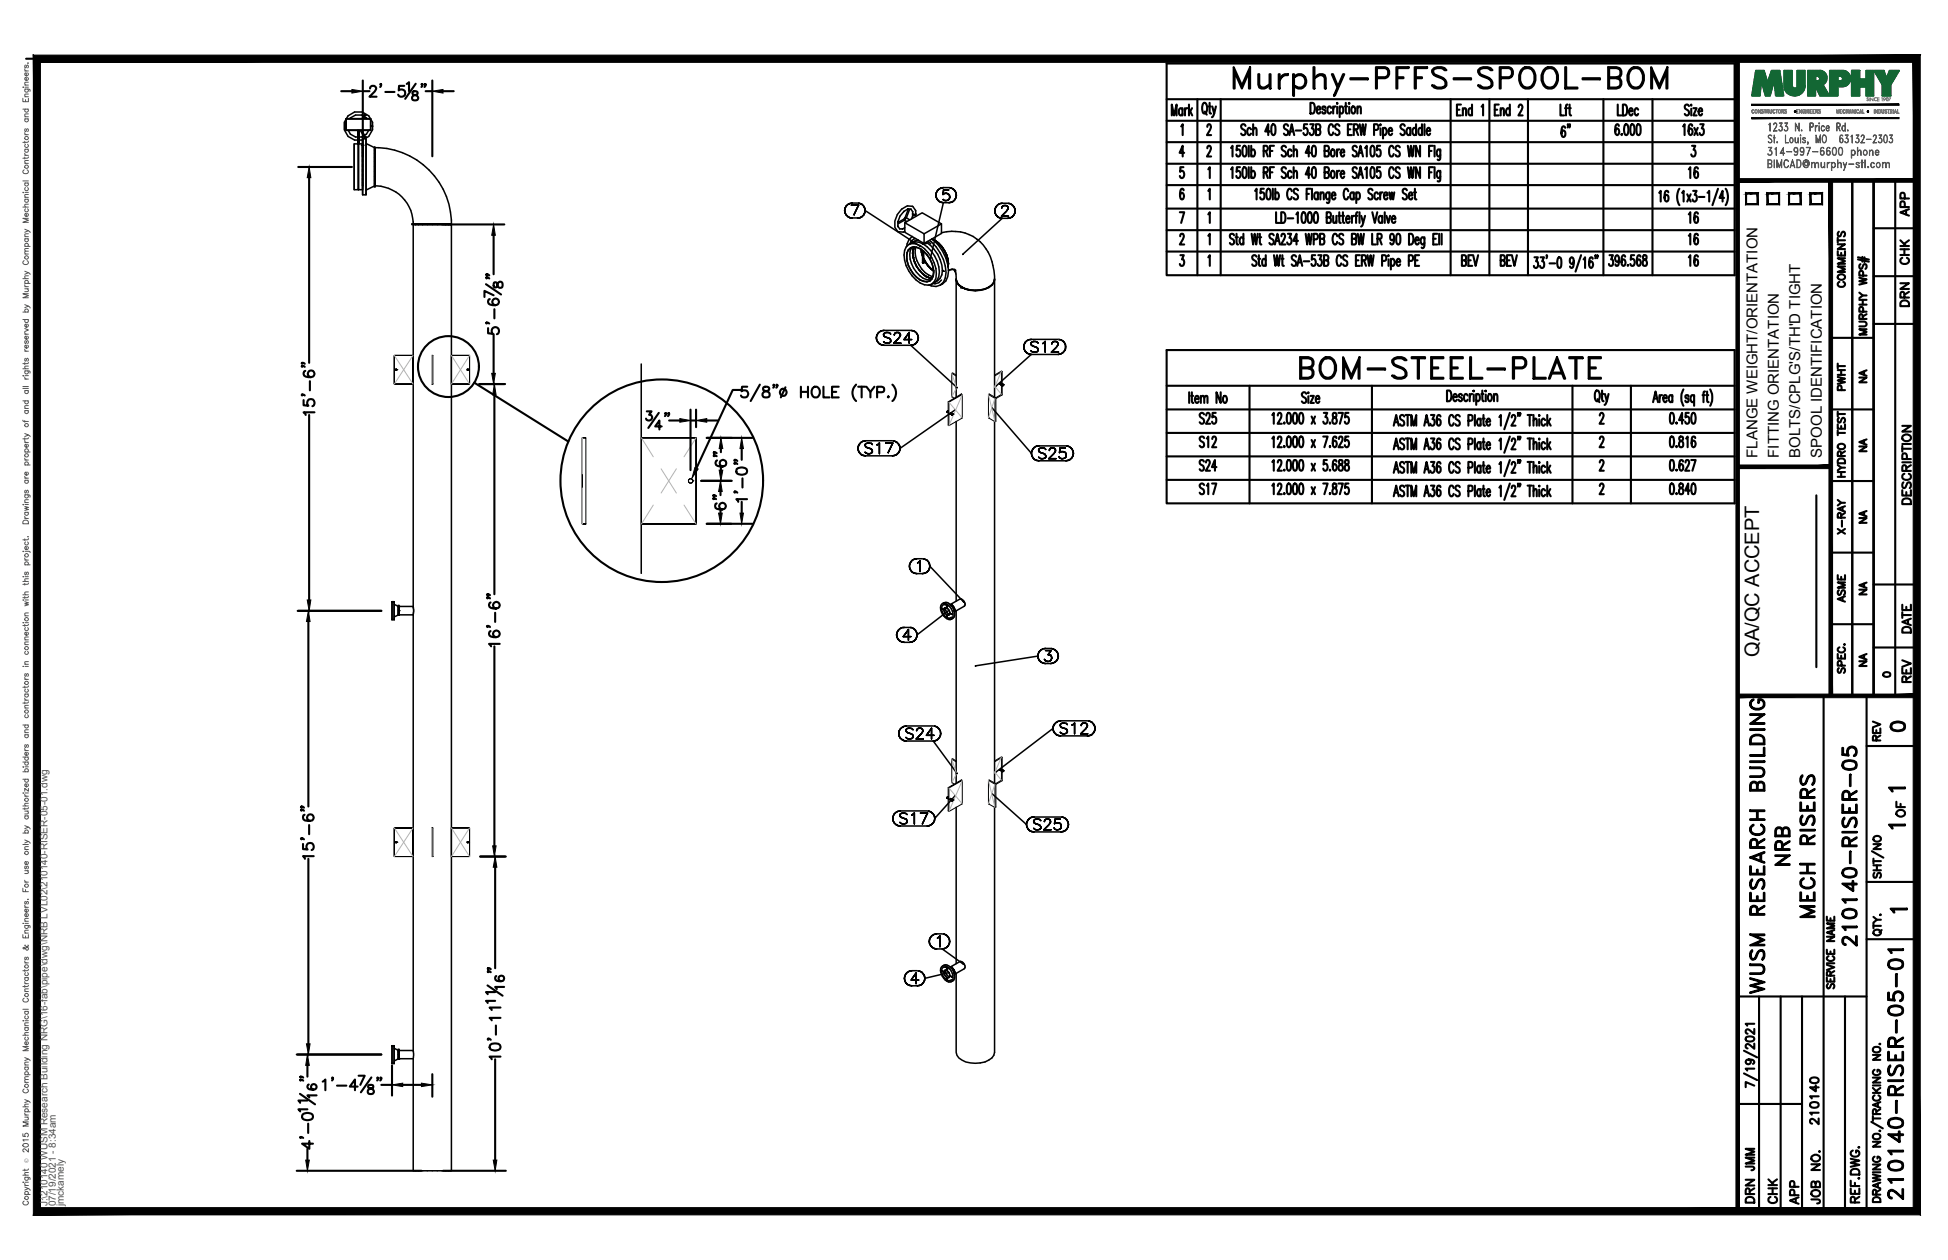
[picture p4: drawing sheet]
<svg xmlns="http://www.w3.org/2000/svg" width="432mm" height="279mm" viewBox="0 0 432 279" stroke-linecap="round" stroke-linejoin="round" font-family="sans-serif">
<defs><g id="words">
<text font-size="10.6" x="272.3" y="22.6">Murphy-PFFS-SPOOL-BOM</text>
<text font-size="8.8" x="286.8" y="85.4">BOM-STEEL-PLATE</text>
<g font-size="6.6">
<text x="397.6" y="193" transform="rotate(-90 397.6 193)">NRB</text>
<text x="403.2" y="204.6" transform="rotate(-90 403.2 204.6)">MECH RISERS</text>
<text x="412.4" y="211" transform="rotate(-90 412.4 211)">210140-RISER-05</text>
<text x="391.9" y="221.5" transform="rotate(-90 391.9 221.5)">WUSM RESEARCH BUILDING</text>
<text x="422.6" y="267.1" transform="rotate(-90 422.6 267.1)">210140-RISER-05-01</text>
</g>
<g font-size="5.3">
<text x="377.5" y="40.6" transform="rotate(-90 377.5 40.6)">16</text>
<text x="377.5" y="50.8" transform="rotate(-90 377.5 50.8)">16</text>
<text x="377.5" y="55.4" transform="rotate(-90 377.5 55.4)">16</text>
<text x="377.5" y="60.3" transform="rotate(-90 377.5 60.3)">16</text>
<text x="264.6" y="105.5">S24</text>
<text x="417.7" y="163.3">0</text>
<text x="389.8" y="260.7" transform="rotate(-90 389.8 260.7)">JMM</text>
<text x="389.8" y="267.8" transform="rotate(-90 389.8 267.8)">DRN</text>
<text x="399.7" y="268.1" transform="rotate(-90 399.7 268.1)">APP</text>
</g>
<g font-size="4.9">
<text x="348.9" y="31.8" transform="rotate(-90 348.9 31.8)">6&quot;</text>
<text x="424" y="49" transform="rotate(-90 424 49)">APP</text>
<text x="424" y="59.6" transform="rotate(-90 424 59.6)">CHK</text>
<text x="409.9" y="64.9" transform="rotate(-90 409.9 64.9)">COMMENTS</text>
<text x="424" y="69.1" transform="rotate(-90 424 69.1)">DRN</text>
<text x="409.9" y="87.8" transform="rotate(-90 409.9 87.8)">PWHT</text>
<text x="424.4" y="112.9" transform="rotate(-90 424.4 112.9)">DESCRIPTION</text>
<text x="409.9" y="119.6" transform="rotate(-90 409.9 119.6)">X-RAY</text>
<text x="409.9" y="134.8" transform="rotate(-90 409.9 134.8)">ASME</text>
<text x="424.4" y="141.5" transform="rotate(-90 424.4 141.5)">DATE</text>
<text x="424.4" y="152.4" transform="rotate(-90 424.4 152.4)">REV</text>
<text x="417.7" y="165.5" transform="rotate(-90 417.7 165.5)">REV</text>
<text x="423" y="182.4" transform="rotate(-90 423 182.4)">OF</text>
<text x="403.9" y="250.5" transform="rotate(-90 403.9 250.5)">210140</text>
<text x="394.8" y="268.1" transform="rotate(-90 394.8 268.1)">CHK</text>
<text x="404.3" y="268.1" transform="rotate(-90 404.3 268.1)">JOB NO.</text>
</g>
<g font-size="4.4">
<text x="414.5" y="86.1" transform="rotate(-90 414.5 86.1)">NA</text>
<text x="414.5" y="101.2" transform="rotate(-90 414.5 101.2)">NA</text>
<text x="414.5" y="117.1" transform="rotate(-90 414.5 117.1)">NA</text>
<text x="414.5" y="133" transform="rotate(-90 414.5 133)">NA</text>
<text x="389.9" y="145.7" transform="rotate(-90 389.9 145.7)">QA/QC ACCEPT</text>
<text x="414.5" y="148.9" transform="rotate(-90 414.5 148.9)">NA</text>
</g>
<text font-size="4" x="416.3" y="151.3">0</text>
<g font-size="3.5">
<text x="417.3" y="176.7">1</text>
<text x="417.3" y="184.9">1</text>
<text x="417.7" y="203.6">1</text>
</g>
<g font-size="3.3">
<text x="389.5" y="101.5" transform="rotate(-90 389.5 101.5)">FLANGE WEIGHT/ORIENTATION</text>
<text x="394.3" y="101.5" transform="rotate(-90 394.3 101.5)">FITTING ORIENTATION</text>
<text x="399.1" y="101.5" transform="rotate(-90 399.1 101.5)">BOLTS/CPLG'S/TH'D TIGHT</text>
<text x="403.8" y="101.5" transform="rotate(-90 403.8 101.5)">SPOOL IDENTIFICATION</text>
</g>
<g font-size="2.2" fill="#545454">
<text x="10.5" y="267.5" transform="rotate(-90 10.5 267.5)">J:\210140 WUSM Research Building NRG\16-fab\pipe\dwg\NRB LVL02\210140-RISER-05-01.dwg</text>
<text x="12.4" y="267.5" transform="rotate(-90 12.4 267.5)">07/19/2021 - 8:34am</text>
<text x="14.1" y="267.4" transform="rotate(-90 14.1 267.4)">jmckamely</text>
</g>
<text font-size="1.3" fill="#545454" x="6.3" y="257.9" transform="rotate(-90 6.3 257.9)">Ó</text>
</g></defs>
<!-- layer: AR-STL -->
<g fill="none" stroke="#000" stroke-width=".34">
<path d="M76.7 27.8v.3M76.7 26.4a2.99 2.99 0 0 0 2.6 4.7M76.7 26.3h5.5v2.6h-5.5v-2.6h5.5v2.6h-5.5zM76.8 26.3a3 3 0 0 1 5.3 0M77.2 28.9l.5 .8 1.1 .7h.5M77.6 26.3a2.39 2.39 0 0 1 3.7 0M78.5 31.9v10.2M78.5 31.9h.9v10.2h-.9zM79.3 28.9v3v-3M79.4 31.9h1v10.2h-1zM79.6 31.9v-3v3M79.9 28.9l.7 1.4"/>
<path d="M80.1 32.2h.3v.6v-.6h.3M80.2 28.9l.7 1.2M80.4 31.9v10.2M80.4 30.8v12.4M80.4 30.8h.7v12.4h-.7zM80.4 32.8v8.4v-.3M80.4 31l-.8 .1M80.4 32.8v.1M80.4 33.1v.2M80.4 33.6v.4M80.4 34.4v.5M80.4 35.4v.5"/>
<path d="M80.4 36.4v.6M80.4 37.5v.6M80.4 38.6v.5M80.4 39.5v.5M80.6 25.6l-.4 .7M80.8 25.5l.1 .1M80.8 25.5h.1M80.8 30.3v.1M80.8 25.6h.1M80.9 25.8l-.4 .5M81.1 30.8v12.4M81.1 31.8l1.9 1"/>
<path d="M81.7 28.9l-.5 .8-1.1 .7h-.5M82.2 28h.1M82.2 26.4l.4 .7v1.7l-.9 1.5-.9 .5M82.3 28h.1M82.4 28h.1M82.5 28h.1M83 40v-.9v.9M83 39.1v-1v1M83 38.1v-1.1v1.1M83 37v-1.1v1.1M83 35.9v-1v1M83 34.9v-.9v.9"/>
<path d="M83 34v-.7v.7M83 33.3v-.4v.4M83 32.7l.1 .6M83 32.9v8.2M83.1 40v-.9v.9M83.1 39.1v-1v1M83.1 38.1v-1.1v1.1M83.1 37v-1.1v1.1M83.1 35.9v-1v1M83.1 34.9v-.9v.9M83.1 34v-.7v.7M83.1 33.3v-.4v.4"/>
<path d="M83.1 32.7v.2M83.1 32.9l.1 8.6M83.1 32.8a16.9 16.9 0 0 1 17 16.9h-.2h.2l-.2 .1h.2v209.8h-8.5v-24.8M83.1 32.9v8.3a8.5 8.5 0 0 1 8.5 8.5l-.3-.1M83.1 33.3v7.8M80.4 40.3v.4M83 41.2h.1M83 41.1v-.4v.6M83 40.7v-.7v.7M83 41.1l.1 .2v-.6v.6M83 41.2v.3M83 41.2l-1.9 .9"/>
<path d="M83.1 40.7v-.7v.7M91.3 49.8h.3v183.1M91.6 49.7l.1 .1M91.6 49.8h.1M91.7 49.8h2M91.7 49.7h.4zM91.7 49.8h8.2M91.7 49.7h4.1M92.1 49.7h.7zM92.8 49.7h.9zM92.8 49.7h-.7h.7M93.7 49.8h1"/>
<path d="M93.7 49.7h1zM93.7 49.8h1h-1M93.7 49.7h-.9h.9M93.7 49.7h2.1zM94.7 49.8h1.1M94.7 49.8h1.1h-1.1M95.8 49.7h-1.1h1.1M95.8 49.8h1.1h-1.1M95.8 49.7h1.1M95.8 49.8h2.1M96.9 49.7h-1.1h1.1M96.9 49.7h1"/>
<path d="M96.9 49.8h3M97.9 49.7h-1h1M97.9 49.7h.9M98.8 49.7h-.9h.9M98.8 49.7h.7M99.5 49.7h-.7h.7M99.5 49.7h.4M99.5 49.8h.4M99.9 49.7h-.4h.4M99.9 49.7h.1M187.2 46.7l.1 .5-.1-.5M187.3 46.2l-.1 .5 .1-.5"/>
<path d="M187.3 47.2l.3 .5-.3-.5M187.6 45.7l-.3 .5 .3-.5M187.6 47.7l.3 .3-.3-.3M187.9 45.3l-.3 .4 .3-.4M187.9 48l.5 .3-.5-.3M188.4 45.1l-.5 .2 .5-.2M188.4 48.3h.5h-.5M188.7 45.5h1.6h-1.6M188.9 45l-.5 .1 .5-.1M188.9 48.3h1.2M188.9 45h1.2M190.1 48.3h.5h-.5"/>
<path d="M190.3 45.5l-1.1 2.4 1.1-2.4M190.6 45.1l-.5-.1 .5 .1M190.6 48.3l.5-.3-.5 .3M191.1 45.3l-.5-.2 .5 .2M191.1 48l.4-.3-.4 .3M191.5 45.7l-.4-.4 .4 .4M191.5 47.7l.2-.5-.2 .5M191.7 46.2l-.2-.5 .2 .5M191.7 47.2l.1-.5-.1 .5M191.8 46.7l-.1-.5 .1 .5M191.8 46.7l12.2 7.9M200.5 48.9h.1"/>
<path d="M200.5 48.5l-1.5 .8M200.6 48.5h.1M200.6 49.4l4.2 2.4v2.2M200.6 48.8l-1.6 .8M200.6 48.6h.1M200.8 48.2l.1 .1M200.9 49.1v.1M201.1 56v1.9M201.1 57.9a6.2 6.2 0 0 0 3.7 4.5 1.55 1.55 0 0 0 2.1-1.2M201.2 46.3l-.8 .5-.9 1.1-.5 1.2v1.1l.5 .6h.6l.5-.3M201.3 46.3l.7 .1 .3 .6v1l-.3 .5M201.4 46.3l-.8 2.1"/>
<path d="M201.5 54.2a3.2 3.2 0 0 1 3.4 .9 7.5 7.5 0 0 1 2.6 6.6l-.4 .8-.6 .5M201.7 48.8l-1.1-.5-.2 .5 .6 .3M201.7 46.3l-.8 2M202.1 53.8a2.59 2.59 0 0 0-1.7 2.7 7.5 7.5 0 0 0 4.5 6.6l.9 .1 .7-.2M202.1 53.8a3.2 3.2 0 0 1 3.5 1 7.3 7.3 0 0 1 2.5 6.5l-.3 .8-.6 .5M202.2 52.5h.1M202.2 54.8a4.1 4.1 0 0 0 .3 4.7 4.9 4.9 0 0 0 3.6 2.6l.3-.1M202.2 52.4a2.66 2.66 0 0 0-1.2 2.2M202.3 47.4h.1M202.3 47.5h.1M202.4 47.6h.1M202.5 47.6h.1"/>
<path d="M202.6 47.6h.1M202.6 54.8a3.7 3.7 0 0 0 .1 3.3M202.6 54.8l-.2 .5 .2-.5M202.7 47.6h.1M202.7 58.1l.5 1M202.8 47.6h.1M202.9 47.5h.1M203 48v-1.3l-.7-.9-1.1-.1a4.1 4.1 0 0 0-2.8 4.7l.6 1 1.2 .1 .4-.2M203 47.5h.1M203 52.9l-.5 .1-.6 .6-.2 .5M203 54.8a5.9 5.9 0 0 0 3.8 6.5M203.2 59.1l1.3 1.6"/>
<path d="M203.2 59.1l.6 .9M203.6 53.2l-1.5 .6M203.8 60l1.5 1.3M203.8 60l.7 .7M204 54.6h.1M204.2 55.3l.3 1.5zM204.2 56l.3 .8M204.3 56l-.1-.6 .3 1.2M204.3 56l.2 .6M204.5 55.6v2.6M204.5 53.8v.4M204.6 58.3h.1"/>
<path d="M204.7 58.2l-.1 .1zM204.7 58.3h.1M204.8 57.3a6.8 6.8 0 0 0 2.1 2.7M204.8 55.7a2.72 2.72 0 0 0-2.9-.8l-.5 .5-.3 .6M204.8 55.7l1.3 1.7 .5 1M204.8 53.9v.3M204.8 55.7v2.5M204.8 57.3l.9 1.6M205 58l1.4 1.7M205.3 53.7a7.6 7.6 0 0 1 3.5 7.2l-.4 .8-1.2 .9M205.3 54l-.2 .1M205.5 53.9l-.2 .1"/>
<path d="M205.6 53.5l.7 .5M205.7 58.9l-.9-1.5 .8 1.5 .8 .8M205.7 58.9l.7 .8M206.4 59.7l.6 .4M206.4 59.7l.6 .3M206.6 58.4l.3 1v1.8v-1.8zM206.6 53l.6 .3M206.8 53.2l.4 .1M207.2 53.3h.1M207.2 53.3l1.5 1.3 .6 1M207.2 53.3a6.3 6.3 0 0 1 2.6 3.2 6.8 6.8 0 0 0-2.6-3.2zM207.2 53.3l-.6-.3a9.8 9.8 0 0 1 3.7 7.1 2.92 2.92 0 0 1-1.9 3.1 3.8 3.8 0 0 0 1.1-4.2 10.1 10.1 0 0 0-3.5-5.7"/>
<path d="M207.2 53.3l1.5 1.3 .6 .9M207.5 43.3v.5v-.5M207.5 42.7v.6v-.6M207.5 43.8l.3 .5-.3-.5M207.8 42.3l-.3 .4 .3-.4M207.8 44.3l.3 .3-.3-.3M208.1 41.9l-.3 .4 .3-.4M208.1 44.6l.5 .3-.5-.3M208.6 41.7l-.5 .2 .5-.2M208.6 44.9h.5h-.5M208.7 49.6v2.2l-3.9 2.2-4.2-2.5v-2.1l3.8-2.2 4.3 2.4-3.9 2.2M208.7 51.6a9 9 0 0 1 11.4 7.2 6.6 6.6 0 0 1 .2 3.8l-.4 .5"/>
<path d="M208.9 59.9l.3 .2-.3-.2M209 44.2l-.1-.2 .1 .2M209 43.1l.2-.1-.2 .1M209.1 41.6l-.5 .1 .5-.1M209.1 41.6h1.2M209.2 42.1l-.2 1 .2-1M209.2 44.4l-.2-.2 .2 .2M209.2 43l.3-.1-.3 .1M209.3 55.6a5.8 5.8 0 0 1 .8 3.3 5.8 5.8 0 0 0-.8-3.3zM209.3 55.5a4.9 4.9 0 0 1 .8 3.6v-1.6l-.3-1 .5 2-.2 .7M209.5 44.5l-.3-.1 .3 .1M209.5 42.9h.3h-.3"/>
<path d="M209.8 44.5h-.3h.3M209.8 42.9l.4 .1-.4-.1M210.2 58.5h.1M210.2 44.4l-.4 .1 .4-.1M210.2 43l.2 .2-.2-.2M210.3 42.1h-1.1h1.1M210.3 44.9h.5h-.5M210.3 44.9h-1.2l-2.9 12.4M210.4 44.1l-.2 .3 .2-.3M210.4 43.2l.1 .3-.1-.3M210.5 43.5l-.1 .6zM210.8 41.7l-.5-.1 .5 .1"/>
<path d="M210.8 44.9l.5-.3-.5 .3M211.1 59.6l-.9 .4M211.3 41.9l-.5-.2 .5 .2M211.3 44.6l.4-.3-.4 .3M211.3 59.8l.5 .1M211.4 59.8l.2 .1M211.5 59.8l.4 .3M211.6 59.7l-1.2 .2M211.7 42.3l-.4-.4 .4 .4M211.7 44.3l.2-.5-.2 .5M211.9 42.7l-.2-.4 .2 .4M211.9 43.8l.1-.5-.1 .5"/>
<path d="M212 43.3l-.1-.6 .1 .6M213.4 56.4h.1M220.5 46.8l.1 .5-.1-.5M220.6 46.3l-.1 .5 .1-.5M220.6 47.3l.2 .4-.2-.4M220.8 45.8l-.2 .5 .2-.5M220.8 47.7l.4 .4-.4-.4M221.2 45.4l-.4 .4 .4-.4M221.2 48.1l.4 .2-.4-.2M221.6 45.2l-.4 .2 .4-.2M221.6 48.3l.6 .1-.6-.1M222 47.9h1.5h-1.5"/>
<path d="M222.1 46.1v-.1v.1M222.1 46l.1-.2-.1 .2M222.2 45.1l-.6 .1 .6-.1M222.2 45.1h1.2M222.2 45.8l.1-.1-.1 .1M222.3 45.7l.2-.1-.2 .1M222.5 45.6h.5h-.5M223 45.6l.2 .1-.2-.1M223.1 46.8l-1.1 1.1 1.1-1.1M223.2 45.7l.1 .1-.1-.1M223.3 46.5l-.2 .3 .2-.3M223.3 45.8l.2 .2-.2-.2"/>
<path d="M223.4 48.4l.5-.1-.5 .1M223.4 48.4h-1.2l-8.8 8M223.5 46.3l-.2 .2 .2-.2M223.5 46v.3v-.3M223.9 45.2l-.5-.1 .5 .1M223.9 48.3l.5-.2-.5 .2M224.4 45.4l-.5-.2 .5 .2M224.4 48.1l.3-.4-.3 .4M224.7 45.8l-.3-.4 .3 .4M224.7 47.7l.2-.4-.2 .4M224.9 46.3l-.2-.5 .2 .5M224.9 47.3l.1-.5-.1 .5"/>
<path d="M225 46.8l-.1-.5 .1 .5M194.3 74.9v.5v-.5M194.3 74.4v.5v-.5M194.3 75.4l.3 .5-.3-.5M194.6 73.9l-.3 .5 .3-.5M194.6 75.9l.4 .4-.4-.4M195 73.6l-.4 .3 .4-.3M195 76.3l.4 .2-.4-.2M195.4 73.3l-.4 .3 .4-.3M195.4 76.5l.5 .1-.5-.1M195.9 74.1v.2v-.2M195.9 74.3v.2v-.2"/>
<path d="M195.9 73.3h-.5h.5M195.9 74.5l.2 .1-.2-.1M195.9 76.6h6M195.9 73.3h6M196.1 73.9l-.2 .2 .2-.2M196.1 76l-.2-.2 .2 .2M196.1 74.6l.2 .1-.2-.1M196.3 74.7l.7 .3-.7-.3M196.4 73.7l-.3 .2 .3-.2M196.4 76.1l-.3-.1 .3 .1M196.9 73.7h-.5h.5M196.9 76.1h-.5h.5"/>
<path d="M197 75l.2 .1-.2-.1M197.2 73.9l-.3-.2 .3 .2M197.2 76l-.3 .1 .3-.1M197.2 75.1l.1 .1-.1-.1M197.3 75.2l.1 .2-.1-.2M197.4 74.1l-.2-.2 .2 .2M197.4 75.8l-.2 .2 .2-.2M197.4 75.4v.4v-.4M198.1 76.1h1.6h-1.6M198.2 74.3h.1M198.2 74.2l.2-.3-.2 .3M198.4 73.9h.1"/>
<path d="M198.4 73.9l.3-.2-.3 .2M198.7 73.7h.4h-.4M199.1 73.7l.3 .2-.3-.2M199.2 75l-1.1 1.1 1.1-1.1M199.4 73.9h.1h-.1M199.5 74.6l-.3 .4 .3-.4M199.5 73.9l.1 .3-.1-.3M199.6 74.2l-.1 .4zM200.4 75.3h1.7h-1.7M201.5 73.7l-1.1 1.6 1.1-1.6M201.5 73.7v2.4v-2.4M201.9 76.6l.5-.1-.5 .1"/>
<path d="M201.9 76.6l10.2 9.3M202.4 73.3h-.5h.5M202.4 76.5l.5-.2-.5 .2M202.9 73.6l-.5-.3 .5 .3M202.9 76.3l.3-.4-.3 .4M203.2 73.9l-.3-.3 .3 .3M203.2 75.9l.3-.5-.3 .5M203.5 74.4l-.3-.5 .3 .5M203.5 75.4l.1-.5-.1 .5M203.6 74.9l-.1-.5 .1 .5M204.5 60.7l.8 .6-.8-.6M204.5 60.7l.8 .6"/>
<path d="M205.3 61.3l1.3 .4-.5-.1M205.3 61.3l1.3 .4zM205.3 61.3l.8 .3M205.9 63.2l1.6 .3 .9-.3M207.2 62.6l-.7 .4M208.7 62.1l-.6 .6-.9 .2h-.4M211.9 60.4l-.3-.5 .3 .9M211.9 60.7a2.85 2.85 0 0 0 1.3 3M211.9 61.8v26.2M211.9 61.9l.2 .7 .4 .5M212.5 63.1l1.6 1M212.5 63.2l-.4-.6-.2-.6a2.53 2.53 0 0 0 2.2 2.1l-.9-.4"/>
<path d="M212.5 63.2l.7 .5M213 63.7h.1M213.2 63.7h.1M213.2 63.7l.9 .3M213.2 63.7l-.2 .2M214.1 64l2.1 .4M214.1 64.1l2.1 .3M219.2 63.7h.1M219.2 63.7l-.9 .3-2.1 .4M219.2 63.7l-.9 .4-1 .2M219.9 63.2l-.7 .5M220.4 62l.1 .1"/>
<path d="M220.5 61.8v.1a1.81 1.81 0 0 1-1.3 1.8 6.7 6.7 0 0 1-5.1 .4l2.1 .3 1.1-.1M220.5 62l-.2 .6-.4 .6M220.5 62.1v25.9M226.9 76.9l.1 .5-.1-.5M227 76.4l-.1 .5 .1-.5M227 77.4l.2 .5-.2-.5M227.2 75.9l-.2 .5 .2-.5M227.2 77.9l.4 .4-.4-.4M227.6 75.6l-.4 .3 .4-.3M227.6 78.3l.5 .2-.5-.2M228.1 75.3l-.5 .3 .5-.3M228.1 78.5l.5 .1-.5-.1"/>
<path d="M228.5 76.1v.2v-.2M228.5 76.3l.1 .2-.1-.2M228.6 75.3h-.5h.5M228.6 75.3h6M228.6 76.5l.2 .1-.2-.1M228.8 75.8l-.3 .3 .3-.3M228.8 78l-.3-.2 .3 .2M228.8 76.6l.2 .1-.2-.1M229 76.7l.6 .3-.6-.3M229.1 75.7l-.3 .1 .3-.1M229.1 78.1l-.3-.1 .3 .1M229.5 75.7h-.4h.4"/>
<path d="M229.5 78.1h-.4h.4M229.6 77l.3 .1-.3-.1M229.9 75.8l-.4-.1 .4 .1M229.9 78l-.4 .1 .4-.1M229.9 77.1l.1 .1-.1-.1M230 77.2l.1 .2-.1-.2M230.1 76.1l-.2-.3 .2 .3M230.1 77.8l-.2 .2 .2-.2M230.1 77.4v.4v-.4M231.1 76.2l.2-.1-.2 .1M231.3 76.1l.4-.4-.4 .4M231.7 75.7v2.4v-2.4"/>
<path d="M233.1 78.1h1.5h-1.5M233.2 76.3h.1M233.2 76.2l.1-.3-.1 .3M233.3 75.9l.1-.1-.1 .1M233.4 75.8l.2-.1-.2 .1M233.6 75.7h.5h-.5M234.1 75.7l.2 .1-.2-.1M234.2 77l-1.1 1.1 1.1-1.1M234.3 75.8l.1 .1-.1-.1M234.4 76.6l-.2 .4 .2-.4M234.4 75.9l.1 .3-.1-.3M234.5 76.2l-.1 .4z"/>
<path d="M234.6 78.6l.5-.1-.5 .1M234.6 78.6h-6l-7.9 7.1M235.1 75.3h-.5h.5M235.1 78.5l.4-.2-.4 .2M235.5 75.6l-.4-.3 .4 .3M235.5 78.3l.4-.4-.4 .4M235.9 75.9l-.4-.3 .4 .3M235.9 77.9l.3-.5-.3 .5M236.2 76.4l-.3-.5 .3 .5M236.2 77.4v-.5v.5M236.2 76.9v-.5v.5M142.1 80.7v46.5"/>
<path d="M190.2 99.4l.1 .5-.1-.5M190.3 98.9l-.1 .5 .1-.5M190.3 99.9l.2 .5-.2-.5M190.5 98.5l-.2 .4 .2-.4M190.9 98.1l-.4 .4 .4-.4M191.3 97.8l-.4 .3 .4-.3M191.8 98.6v.2v-.2M191.8 98.8l.1 .2-.1-.2M191.8 97.7l-.5 .1 .5-.1M191.8 97.7h6M191.9 99l.1 .1-.1-.1M192 98.3l-.2 .3 .2-.3"/>
<path d="M192 99.1l.2 .2-.2-.2M192.2 99.3l.7 .2-.7-.2M192.3 98.2l-.3 .1 .3-.1M192.8 98.2h-.5h.5M192.9 99.5l.3 .1-.3-.1M193.2 98.3l-.4-.1 .4 .1M193.2 99.6v.1v-.1M193.2 99.7l.2 .2-.2-.2M193.4 98.6l-.2-.3 .2 .3M193.4 99.9v.4v-.4M194.4 98.7l.2-.1-.2 .1M194.6 98.6l.3-.4-.3 .4"/>
<path d="M194.9 98.2v2.4v-2.4M196.3 98.2h1.6h-1.6M197.9 98.2l-1.1 2.4 1.1-2.4M198.3 97.8l-.5-.1 .5 .1M198.8 98.1l-.5-.3 .5 .3M199.2 98.5l-.4-.4 .4 .4M199.4 98.9l-.2-.4 .2 .4M199.4 99.9l.1-.5-.1 .5M211.7 90.9l-12.2 8.5-.1-.5 .1 .5M211.9 93.5v39.8M219.9 90.5l8.7 10M220.5 93.5v80.1"/>
<path d="M229 99.6l-.3 .4 .3-.4M229.3 99.2l-.3 .4 .3-.4M229.8 98.9l-.5 .3 .5-.3M230.2 99.7v.2v-.2M230.2 99.9l.1 .2-.1-.2M230.3 98.9h-.5h.5M230.3 98.9h5.9M230.4 99.4l-.2 .3 .2-.3M230.8 99.3l-.4 .1 .4-.1M231.3 99.3h-.5h.5M231.6 99.4l-.3-.1 .3 .1M231.8 99.7l-.2-.3 .2 .3"/>
<path d="M232.6 99.9v-.1v.1M232.6 99.8l.1-.2-.1 .2M232.7 99.6l.1-.2-.1 .2M232.8 99.4l.3-.1-.3 .1M233.1 99.3h.4h-.4M233.5 99.3l.3 .1-.3-.1M233.8 99.4v.2v-.2M233.8 99.6l.2 .2-.2-.2M234 99.8l-.2 .4zM235 99.3l-.1 1.1 .1-1.1M236.1 99.3h-1.1h1.1M236.8 98.9h-.6h.6"/>
<path d="M237.2 99.2l-.4-.3 .4 .3M237.6 99.6l-.4-.4 .4 .4M190.5 100.4l.4 .4-.4-.4M190.9 100.8l.4 .2-.4-.2M191.3 101l.5 .1-.5-.1M191.8 101.1h6M192 100.5l-.2-.2 .2 .2M192.3 100.6l-.3-.1 .3 .1M192.8 100.6h-.5h.5M193.2 100.5l-.4 .1 .4-.1M193.4 100.3l-.2 .2 .2-.2M197.8 101.1l.5-.1-.5 .1"/>
<path d="M198.3 101l.5-.2-.5 .2M198.8 100.8l.4-.4-.4 .4M199.2 100.4l.2-.5-.2 .5M228.6 100.5l.1 .5-.1-.5M228.7 100l-.1 .5 .1-.5M228.7 101l.3 .5-.3-.5M229 101.5l.3 .4-.3-.4M229.3 101.9l.5 .2-.5-.2M229.8 102.1l.5 .1-.5-.1M230.3 100.1l.1 .1-.1-.1M230.3 102.2h5.9M230.4 101.6l-.2-.2 .2 .2"/>
<path d="M230.4 100.2l.3 .2-.3-.2M230.7 100.4l.6 .2-.6-.2M230.8 101.7l-.4-.1 .4 .1M231.3 101.7h-.5h.5M231.3 100.6l.3 .1-.3-.1M231.6 101.6l-.3 .1 .3-.1M231.6 100.7l.1 .1-.1-.1M231.7 100.8l.1 .2-.1-.2M231.8 101.4l-.2 .2 .2-.2M231.8 101v.4v-.4M232.5 101.7h1.6h-1.6M233.6 100.6l-1.1 1.1 1.1-1.1"/>
<path d="M233.8 100.2l-.2 .4 .2-.4M234.9 101.5l-.1-.3 .1 .3M234.9 100.4l.1-.2-.1 .2M235 101.6l-.1-.1 .1 .1M235 100.2l.3-.1-.3 .1M235.3 101.7l-.3-.1 .3 .1M235.3 100.1h.4h-.4M235.7 101.7h-.4h.4M235.7 100.1l.3 .1-.3-.1M236 101.6l-.3 .1 .3-.1M236 100.2l.2 .3-.2-.3M236.2 101.4l-.2 .2 .2-.2"/>
<path d="M236.2 100.5l.1 .3-.1-.3M236.2 102.2l.6-.1-.6 .1M236.3 101l-.1 .4 .1-.4M236.3 100.8v.2v-.2M236.8 102.1l.4-.2-.4 .2M237.2 101.9l.4-.4-.4 .4M237.6 101.5l.3-.5-.3 .5M237.9 100l-.3-.4 .3 .4M237.9 101v-.5v.5M237.9 100.5v-.5v.5M86.9 133.4v4M86.9 137.4h.1"/>
<path d="M86.9 137.4h.5M87.4 134l.9 .5v1.8M87.4 137.4v-4h-.5v4M87.4 137.4h.1M87.4 133.4v4M88.3 134.2v.3M88.3 135.4v.9l-.9 .5M88.3 134.5v.9M88.3 135.2v.2zM88.3 134.9v.3zM88.3 134.7v.2zM88.3 134.6v.2z"/>
<path d="M88.3 134.5v.1zM88.3 134.5h.1M88.3 136.4h.1M88.3 136.2v.1zM88.3 136.1v.2zM88.3 135.9v.2zM88.3 135.7v.2zM88.3 135.7v-.3v.3M88.3 135.4v-.9l.1 .9M88.3 135.4v.9M88.4 134.5v1.8h3.2M88.4 134.5h3.2"/>
<path d="M88.4 134.9v.3zM88.4 134.7v.2zM88.4 134.6v.2zM88.4 134.5v.1zM88.4 134.5h.1M88.4 136.2v.2zM88.4 136.1v.2zM88.4 135.9v.2zM88.4 135.7v.2zM88.4 135.7v-.3v.3M88.4 134.5v1.8M88.5 134.2l-.1 .3"/>
<path d="M199.1 139.8l-.3 .5 .3-.5M199.5 139.4l-.4 .4 .4-.4M199.9 139.2l-.4 .2 .4-.2M200.4 139.1l-.5 .1 .5-.1M200.4 139.1h1.2M201.4 139.6l-1.2 1.6 1.2-1.6M201.4 139.6v2.4v-2.4M201.6 125.5l.1 .6-.1-.6M201.7 125l-.1 .5 .1-.5M201.7 126.1l.2 .4-.2-.4M201.9 124.6l-.2 .4 .2-.4M201.9 126.5l.4 .4-.4-.4"/>
<path d="M202.1 139.2l-.5-.1 .5 .1M202.3 124.2l-.4 .4 .4-.4M202.3 126.9l.4 .2-.4-.2M202.6 139.4l-.5-.2 .5 .2M202.7 124l-.4 .2 .4-.2M202.7 127.1l.5 .1-.5-.1M203 139.8l-.4-.4 .4 .4M203.2 123.9l-.5 .1 .5-.1M203.2 127.2h1.3M203.2 123.9h1.3M203.4 124.8l.2-.1-.2 .1M203.6 124.7l.3-.3-.3 .3"/>
<path d="M203.9 124.4v2.3v-2.3M204.5 127.2l.5-.1-.5 .1M205 124l-.5-.1 .5 .1M205 127.1l.4-.2-.4 .2M205.4 124.2l-.4-.2 .4 .2M205.4 126.9l.4-.4-.4 .4M205.8 124.6l-.4-.4 .4 .4M205.8 126.5l.2-.4-.2 .4M206 125l-.2-.4 .2 .4M206 126.1l.1-.6-.1 .6M206.1 125.5l-.1-.5 .1 .5 7.5 7.9M208.7 134.1l.2-.3a1.34 1.34 0 0 1 2 .6l.3 .4a1.62 1.62 0 0 1-.3 2.5 2.35 2.35 0 0 1-2.4-2.5z"/>
<path d="M208.9 133.8a2.3 2.3 0 0 1 2.4 2.6l-.2 .7-.2 .2M209.2 135.2l-.5-.3 .5 .3M209.6 134.7a1.31 1.31 0 0 0 .9 1.5M209.9 136.3v.6v-.6M209.9 134.8v-.6v.6M209.9 134.8a1.08 1.08 0 0 1 .4 1.6l-.4-.1M209.9 134.8l-.3-.1a.94 .94 0 0 0 .3 1.6M210.2 134.4a.82 .82 0 0 0-1.2-.2 .82 .82 0 0 0-.2 1.1 1.81 1.81 0 0 0 1.9 1.7l.2-.2M210.3 135.3l-7 5.5-.1-.5 .1 .5M210.6 136l.5 .3-.5-.3M210.6 134.1l2.2-1.3a1.08 1.08 0 0 1 .9 1.6l-2.1 1.3v-.2M210.7 134.1l.4 .2 .3 .4"/>
<path d="M210.7 134.1h.1M210.8 134.1l.1 .1M210.9 134.2l.2 .2M211 134.2l.6 .7v.6M211 134v.2l.3 .3M211.1 134.4l.5 .8v.3M211.1 134.4l.1 .1M211.2 134.5l.4 .7v.3M211.3 134.5l.1 .2M211.4 134.7l.2 .4M211.6 135.5l-.1 .1M211.6 135.1v.4"/>
<path d="M211.6 135.4h.1M211.6 135.3h.1M211.9 135.5v38.1M198.7 140.8l.1 .5-.1-.5M198.8 140.3l-.1 .5 .1-.5M198.8 141.3l.3 .5-.3-.5M199.1 141.8l.4 .3-.4-.3M199.5 142.1l.4 .3-.4-.3M199.9 142.4h.5h-.5M200.2 141.2h1.7h-1.7M200.4 142.4h1.2M201.6 142.4h.5h-.5"/>
<path d="M202.1 142.4l.5-.3-.5 .3M202.6 142.1l.4-.3-.4 .3M203 141.8l.2-.5-.2 .5M203.2 140.3l-.2-.5 .2 .5M203.2 141.3l.1-.5-.1 .5M216.3 147.7h.1M230.1 145.5l.1 .5-.1-.5M230.1 145.5l-13.8 2.1M230.2 144.9l-.1 .6 .1-.6M230.2 146l.2 .5-.2-.5M230.4 144.5l-.2 .4 .2-.4M230.4 146.5l.3 .3-.3-.3"/>
<path d="M230.7 144.1l-.3 .4 .3-.4M230.7 146.8l.5 .3-.5-.3M231.2 143.9l-.5 .2 .5-.2M231.2 147.1h.5h-.5M231.5 146.2l.3 .3zM231.7 143.8l-.5 .1 .5-.1M231.7 147.1h1.2M231.7 143.8h1.2M231.8 144.3h1.2h-1.2M231.8 146.5l.6 .2zM232.3 145.2h.3h-.3M232.6 145.2l.3 .1-.3-.1"/>
<path d="M232.8 146.5l-.4 .2 .4-.2M232.9 145.3l.1 .1-.1-.1M232.9 147.1h.5h-.5M233 144.3l-.7 .9 .7-.9M233 146.3l-.2 .2 .2-.2M233 145.4l.1 .3-.1-.3M233.1 145.7l-.1 .6zM233.4 143.9l-.5-.1 .5 .1M233.4 147.1l.5-.3-.5 .3M233.9 144.1l-.5-.2 .5 .2M233.9 146.8l.4-.3-.4 .3M234.3 144.5l-.4-.4 .4 .4"/>
<path d="M234.3 146.5l.2-.5-.2 .5M234.5 144.9l-.2-.4 .2 .4M234.5 146l.1-.5-.1 .5M234.6 145.5l-.1-.6 .1 .6M234.6 159.9l-.5 .3 .5-.3M235.1 159.8l-.5 .1 .5-.1M235.1 159.8h5.9M241.6 159.9l-.6-.1 .6 .1M199 179.9l-.4 .3 .4-.3M199.2 162.7l.1 .5-.1-.5M199.3 162.1l-.1 .6 .1-.6M199.3 163.2l.2 .4-.2-.4"/>
<path d="M199.5 179.8l-.5 .1 .5-.1M199.5 161.7l-.2 .4 .2-.4M199.5 163.6l.4 .4-.4-.4M199.5 179.8h6M199.9 161.3l-.4 .4 .4-.4M199.9 164l.5 .2-.5-.2M200.4 161.1l-.5 .2 .5-.2M200.4 164.2l.5 .1-.5-.1M200.8 161.8v.2v-.2M200.8 162l.1 .2-.1-.2M200.9 161l-.5 .1 .5-.1M200.9 164.3h6"/>
<path d="M200.9 161h6M200.9 162.2l.1 .2-.1-.2M201 161.6l-.2 .2 .2-.2M201 163.7l-.2-.2 .2 .2M201 162.4l.3 .1-.3-.1M201.3 162.5l.7 .2-.7-.2M201.4 161.5l-.4 .1 .4-.1M201.4 163.9l-.4-.2 .4 .2M201.8 161.5h-.4h.4M201.8 163.9h-.4h.4M202 162.7l.2 .1-.2-.1M202.2 161.6l-.4-.1 .4 .1"/>
<path d="M202.2 163.7l-.4 .2 .4-.2M202.2 162.8l.1 .1-.1-.1M202.3 162.9l.1 .3-.1-.3M202.4 161.8l-.2-.2 .2 .2M202.4 163.5l-.2 .2 .2-.2M202.4 163.2v.3v-.3M203.1 163.9h1.6h-1.6M203.2 162v-.1v.1M203.2 161.9l.1-.2-.1 .2M203.3 161.7l.1-.1-.1 .1M203.4 161.6l.3-.1-.3 .1M203.7 161.5h.4h-.4"/>
<path d="M204.1 161.5l.2 .1-.2-.1M204.2 162.7l-1.1 1.2 1.1-1.2M204.3 161.6l.2 .1-.2-.1M204.5 162.4l-.3 .3 .3-.3M204.5 161.7v.2v-.2M204.5 161.9v.5zM205.3 163.1h1.7h-1.7M206 179.9l-.5-.1 .5 .1M206.5 161.5l-1.2 1.6 1.2-1.6M206.5 161.5v2.4v-2.4M206.9 164.3l.5-.1-.5 .1M206.9 164.3l5.2 7.2"/>
<path d="M207.4 161.1l-.5-.1 .5 .1M207.4 164.2l.4-.2-.4 .2M207.8 161.3l-.4-.2 .4 .2M207.8 164l.4-.4-.4 .4M208.2 161.7l-.4-.4 .4 .4M208.2 163.6l.2-.4-.2 .4M208.4 162.1l-.2-.4 .2 .4M208.4 163.2l.1-.5-.1 .5M208.5 162.7l-.1-.6 .1 .6M211.7 176.5l-4.5 5-.1-.5 .1 .5M211.9 179v34.7M219.9 176.1l7.6 6.7"/>
<path d="M220.5 179v54.4a2.68 2.68 0 0 1-2.2 2.1 6.5 6.5 0 0 1-5.8-.9l-.4-.6-.2-.6v-17.6M233.4 161.5l.1 .5-.1-.5M233.4 161.5l-12.7 9.8M233.5 161l-.1 .5 .1-.5M233.5 162l.3 .5-.3-.5M233.8 160.6l-.3 .4 .3-.4M233.8 162.5l.3 .4-.3-.4M234.1 160.2l-.3 .4 .3-.4M234.1 162.9l.5 .2-.5-.2M234.6 163.1l.5 .1-.5-.1M235 160.7v.2v-.2M235 160.9l.1 .2-.1-.2"/>
<path d="M235.1 161.1l.1 .1-.1-.1M235.1 163.2h5.9M235.2 160.4l-.2 .3 .2-.3M235.2 162.6l-.2-.2 .2 .2M235.2 161.2l.2 .2-.2-.2M235.4 161.4l.8 .2-.8-.2M235.6 160.3l-.4 .1 .4-.1M235.6 162.7l-.4-.1 .4 .1M236 160.3h-.4h.4M236 162.7h-.4h.4M236.2 161.6l.2 .1-.2-.1M236.4 160.4l-.4-.1 .4 .1"/>
<path d="M236.4 162.6l-.4 .1 .4-.1M236.4 161.7l.1 .1-.1-.1M236.5 161.8l.1 .2-.1-.2M236.6 160.7l-.2-.3 .2 .3M236.6 162.4l-.2 .2 .2-.2M236.6 162v.4v-.4M237.6 160.8l.3-.1-.3 .1M237.9 160.7l.3-.4-.3 .4M238.2 160.3v2.4v-2.4M239.6 162.7h1.5h-1.5M239.7 160.9v-.1v.1M239.7 160.8l.1-.2-.1 .2"/>
<path d="M239.8 160.6l.1-.2-.1 .2M239.9 160.4l.2-.1-.2 .1M240.1 160.3h.5h-.5M240.6 160.3l.2 .1-.2-.1M240.7 161.6l-1.1 1.1 1.1-1.1M240.8 160.4l.1 .2-.1-.2M240.9 161.2l-.2 .4 .2-.4M240.9 160.6l.1 .2-.1-.2M241 160.8l-.1 .4zM241 163.2l.6-.1-.6 .1M241.6 163.1l.4-.2-.4 .2M242 160.2l-.4-.3 .4 .3"/>
<path d="M242 162.9l.4-.4-.4 .4M242.4 160.6l-.4-.4 .4 .4M242.4 162.5l.2-.5-.2 .5M242.6 161l-.2-.4 .2 .4M242.6 162l.1-.5-.1 .5M242.7 161.5l-.1-.5 .1 .5M197.9 181.5l.1 .5-.1-.5M198 181l-.1 .5 .1-.5M198 182l.2 .5-.2-.5M198.2 180.5l-.2 .5 .2-.5M198.2 182.5l.4 .3-.4-.3M198.6 180.2l-.4 .3 .4-.3"/>
<path d="M198.6 182.8l.4 .3-.4-.3M199 183.1l.5 .1-.5-.1M199.5 180.6v.3v-.3M199.5 180.9l.1 .2-.1-.2M199.5 183.2h6M199.6 181.1l.1 .1-.1-.1M199.7 180.4l-.2 .2 .2-.2M199.7 182.6l-.2-.2 .2 .2M199.7 181.2l.2 .1-.2-.1M199.9 181.3l.7 .3-.7-.3M200.1 180.3l-.4 .1 .4-.1M200.1 182.7l-.4-.1 .4 .1"/>
<path d="M200.5 180.3h-.4h.4M200.5 182.7h-.4h.4M200.6 181.6h.3h-.3M200.9 180.4l-.4-.1 .4 .1M200.9 182.6l-.4 .1 .4-.1M200.9 181.6v.2v-.2M200.9 181.8l.2 .2-.2-.2M201.1 180.6l-.2-.2 .2 .2M201.1 182.4l-.2 .2 .2-.2M201.1 182v.4v-.4M202.1 180.7l.2-.1-.2 .1M202.3 180.6l.4-.3-.4 .3"/>
<path d="M202.7 180.3v2.4v-2.4M204 180.3h1.6h-1.6M205.5 183.2l.5-.1-.5 .1M205.6 180.3l-1.1 2.4 1.1-2.4M206 183.1l.5-.3-.5 .3M206.5 180.2l-.5-.3 .5 .3M206.5 182.8l.4-.3-.4 .3M206.9 180.5l-.4-.3 .4 .3M206.9 182.5l.2-.5-.2 .5M207.1 181l-.2-.5 .2 .5M207.1 182l.1-.5-.1 .5M227.5 182.8l.1 .5-.1-.5"/>
<path d="M227.6 182.3l-.1 .5 .1-.5M227.6 183.3l.3 .5-.3-.5M227.9 181.8l-.3 .5 .3-.5M227.9 183.8l.3 .4-.3-.4M228.2 181.5l-.3 .3 .3-.3M228.2 184.2l.5 .2-.5-.2M228.7 181.2l-.5 .3 .5-.3M228.7 184.4l.5 .1-.5-.1M229.1 182v.2v-.2M229.1 182.2l.1 .2-.1-.2M229.2 181.2h-.5h.5M229.2 182.4l.1 .1-.1-.1"/>
<path d="M229.2 184.5h5.9M229.2 181.2h5.9M229.3 181.7l-.2 .3 .2-.3M229.3 183.9l-.2-.2 .2 .2M229.3 182.5l.3 .2-.3-.2M229.6 182.7l.6 .2-.6-.2M229.7 181.6l-.4 .1 .4-.1M229.7 184l-.4-.1 .4 .1M230.2 181.6h-.5h.5M230.2 184h-.5h.5M230.2 182.9l.3 .1-.3-.1M230.5 181.7l-.3-.1 .3 .1"/>
<path d="M230.5 183.9l-.3 .1 .3-.1M230.5 183l.1 .1-.1-.1M230.6 183.1l.1 .2-.1-.2M230.7 182l-.2-.3 .2 .3M230.7 183.7l-.2 .2 .2-.2M230.7 183.3v.4v-.4M231.4 184h1.6h-1.6M231.5 182.2h.1M231.5 182.1l.1-.3-.1 .3M231.6 181.8l.1-.1-.1 .1M231.7 181.7l.3-.1-.3 .1M232 181.6h.4h-.4"/>
<path d="M232.4 181.6l.2 .1-.2-.1M232.5 182.9l-1.1 1.1 1.1-1.1M232.6 181.7l.1 .1-.1-.1M232.7 182.5l-.2 .4 .2-.4M232.7 181.8l.2 .3-.2-.3M232.9 182.1l-.2 .4zM233.8 183.8l-.1-.3 .1 .3M233.8 182.7l.1-.2-.1 .2M233.9 181.6l-.1 1.1 .1-1.1M233.9 183.9l-.1-.1 .1 .1M233.9 182.5l.3-.1-.3 .1M234.2 184l-.3-.1 .3 .1"/>
<path d="M234.2 182.4h.4h-.4M234.6 184h-.4h.4M234.6 182.4l.3 .1-.3-.1M234.9 183.9l-.3 .1 .3-.1M234.9 182.5l.2 .3-.2-.3M235 181.6h-1.1h1.1M235.1 183.7l-.2 .2 .2-.2M235.1 182.8l.1 .3-.1-.3M235.1 184.5l.6-.1-.6 .1M235.2 183.3l-.1 .4 .1-.4M235.2 183.1v.2v-.2M235.7 181.2h-.6h.6"/>
<path d="M235.7 184.4l.4-.2-.4 .2M236.1 181.5l-.4-.3 .4 .3M236.1 184.2l.4-.4-.4 .4M236.5 181.8l-.4-.3 .4 .3M236.5 183.8l.3-.5-.3 .5M236.8 182.3l-.3-.5 .3 .5M236.8 183.3v-.5v.5M236.8 182.8v-.5v.5M200.5 216.9l.1 .6-.1-.6M200.6 216.4l-.1 .5 .1-.5M200.6 217.5l.2 .4-.2-.4M200.8 216l-.2 .4 .2-.4"/>
<path d="M200.8 217.9l.4 .4-.4-.4M201.2 215.6l-.4 .4 .4-.4M201.2 218.3l.4 .2-.4-.2M201.6 215.3l-.4 .3 .4-.3M201.6 218.5l.5 .1-.5-.1M202 217.3h1.7h-1.7M202.1 215.3h-.5h.5M202.1 218.6h1.2M202.1 215.3h1.2M203.1 215.8l-1.1 1.5 1.1-1.5M203.1 215.8v2.3v-2.3M203.3 218.6l.6-.1-.6 .1"/>
<path d="M203.9 215.3h-.6h.6M203.9 218.5l.4-.2-.4 .2M204.3 215.6l-.4-.3 .4 .3M204.3 218.3l.4-.4-.4 .4M204.7 216l-.4-.4 .4 .4M204.7 217.9l.2-.4-.2 .4M204.9 216.4l-.2-.4 .2 .4M204.9 217.5l.1-.6-.1 .6M206 208.8l.1 .5-.1-.5M206.1 208.2l-.1 .6 .1-.6M206.1 209.3l.2 .4-.2-.4M206.3 207.8l-.2 .4 .2-.4"/>
<path d="M206.3 209.7l.4 .4-.4-.4M206.7 207.4l-.4 .4 .4-.4M206.7 210.1l.4 .2-.4-.2M207.1 207.2l-.4 .2 .4-.2M207.1 210.3l.5 .1-.5-.1M207.6 207.1l-.5 .1 .5-.1M207.6 210.4h1.3M207.6 207.1h1.3M207.8 208l.2-.1-.2 .1M208 207.9l.4-.4-.4 .4M208.4 207.5v2.5v-2.5M208.7 214.4a1.3 1.3 0 0 1 2.2 .3l.3 .5a1.61 1.61 0 0 1-.3 2.5 1.69 1.69 0 0 1-2-1.2 2.04 2.04 0 0 1-.2-2.1z"/>
<path d="M208.9 210.4l.5-.1-.5 .1M208.9 210.4l4.7 3.4M208.9 214.2a2.3 2.3 0 0 1 2.4 2.6l-.1 .4-.3 .5M209.2 215.6l-.5-.3 .5 .3M209.4 207.2l-.5-.1 .5 .1M209.4 210.3l.4-.2-.4 .2M209.6 215.1a1.29 1.29 0 0 0 .9 1.5M209.8 207.4l-.4-.2 .4 .2M209.8 210.1l.4-.4-.4 .4M209.9 216.7v.6v-.6M209.9 215.2v-.6v.6M209.9 215.2l.4 .5"/>
<path d="M209.9 215.2l-.3-.1a.94 .94 0 0 0 .3 1.6M210.2 214.8a.82 .82 0 0 0-1.2-.3 .82 .82 0 0 0-.2 1.2 1.89 1.89 0 0 0 1.9 1.7l.2-.2M210.2 207.8l-.4-.4 .4 .4M210.2 209.7l.2-.4-.2 .4M210.3 215.7l.3 .7-.1 .2M210.3 215.7l-5.3 1.2-.1-.5 .1 .5M210.4 208.2l-.2-.4 .2 .4M210.4 209.3l.1-.5-.1 .5M210.5 216.6l-.3 .2-.3-.1M210.5 208.8l-.1-.6 .1 .6M210.6 216.4l.5 .2-.5-.2M210.6 214.4l2.2-1.2a1.09 1.09 0 0 1 .9 1.6l-2.1 1.3"/>
<path d="M210.7 214.5l.3 .1zM210.7 214.5h.1M210.8 214.5l.1 .1M210.8 214.5l.2 .1M210.8 214.4l.1 .2M210.9 214.6h.1M210.9 214.6l.2 .1M211 214.6l.4 .5zM211 214.6l.3 .3M211 214.3v.3M211.1 214.7l.4 .6M211.3 214.9l.3 .6v.4"/>
<path d="M211.4 215.1l.2 .4zM211.5 215.3l.1 .6M211.5 215.9h.1M211.6 215.8h.1M211.6 215.9v-.4v.5M211.6 215.7h.1M211.6 215.9v.1M213.6 213.8h.1M86.9 231.9v3.9M86.9 235.8h.5M87.4 232.4l.9 .5v1.9M87.4 231.9v3.9v-3.9h-.5v3.9"/>
<path d="M87.4 235.8h.1M88.3 232.6v.3M88.3 233.6v.3zM88.3 233.4v.2zM88.3 233.2v.2zM88.3 233v.2zM88.3 232.9v.2zM88.3 232.9h.1M88.3 234.8h.1M88.3 234.6v.2zM88.3 234.5v.2zM88.3 234.3v.3z"/>
<path d="M88.3 234.1v.2zM88.3 234.1v-.2v.2M88.3 233.9v.9l-.9 .5M88.3 232.9v1M88.3 232.9v1.9M88.4 233.6v.3zM88.4 233.4v.2zM88.4 233.2v.2zM88.4 233v.2zM88.4 232.9v.2zM88.4 232.9h.1M88.4 234.6v.2z"/>
<path d="M88.4 234.5v.2zM88.4 234.3v.3zM88.4 234.1v.2zM88.4 234.1v-.2v.2M88.4 232.9v1.9h3.2M88.4 234.8v-1.9h3.2v1.9M88.4 232.9v1.9M88.5 232.6l-.1 .3"/>
</g>
<g fill="#000">
<circle cx="80.8" cy="30.4" r=".17"/>
<circle cx="80.8" cy="25.5" r=".17"/>
<circle cx="80.9" cy="30.3" r=".17"/>
<circle cx="80.9" cy="25.6" r=".17"/>
<circle cx="96.9" cy="49.8" r=".17"/>
<circle cx="97.9" cy="49.8" r=".17"/>
<circle cx="200.5" cy="48.5" r=".17"/>
<circle cx="202.3" cy="56.1" r=".17"/>
<circle cx="202.4" cy="55.3" r=".17"/>
<circle cx="202.4" cy="57.1" r=".17"/>
<circle cx="203.8" cy="60" r=".17"/>
<circle cx="204.5" cy="58.2" r=".17"/>
<circle cx="204.5" cy="58.3" r=".17"/>
<circle cx="205.3" cy="61.3" r=".17"/>
<circle cx="88.3" cy="135.4" r=".17"/>
<circle cx="88.4" cy="134.5" r=".17"/>
<circle cx="88.4" cy="135.4" r=".17"/>
<circle cx="210.9" cy="134.2" r=".17"/>
<circle cx="88.4" cy="234.8" r=".17"/>
</g>
<g fill="none" stroke="#000" stroke-width=".22">
<path d="M87.4 78.8h4.2h-4.2v6.4v-6.4h4.2v6.4v-6.4v6.4h-4.2zM96 78.8h-.3v6.4h.3h-.3v-6.4h.3v6.4M100.1 78.8h4v6.4h-4zM104.1 78.8h-4h4M104.1 78.8v6.4v-6.4M87.4 85.2h4.2h-4.2M88 82h.1M103.9 82h.1M104.1 85.2h-4h4M129.9 97.1h-.8v19.1h.8h-.8v-19.1h.8v19.1M142.2 97.1h12.1v19.1h-12.1zM154.3 97.1h-12.1h12.1"/>
<path d="M154.3 97.1v19.1v-19.1M209.9 91.4l.3 .1zM209.9 91.4l.3 .1M209.9 91.4h.1M210 91.1l-.1 .3M210 91.1h.1M210 91.1l.2 .1M210.1 91.1l.1 .1M210.1 91.2h.1M210.2 89.1l2.9-1.7 .2 .1-3 1.7zM210.2 91.5l-.3-.1 .3 .1M210.2 91.2h.1"/>
<path d="M210.2 89.1v5.2M210.3 91.6l.8 .5M210.3 89.2v5.2M210.3 91.6l.7 .4M211 82.8l.2-.1 .7 .5M211 92l.1 .1M211.1 92v.1M211.2 91.8l-.5-.3 .5 .3-.2 .2M211.2 82.7v.2M211.2 87.9l-.2 .1M211.2 91.8l-.5-.3 .5 .3M211.2 91.8h.1"/>
<path d="M211.2 91.8l-.1 .2M211.9 83.4l-.9-.6v5.2l.5 .3M213.1 92.6l.2 .1-3 1.7-.1-.1 .1-.1M213.1 87.4v.2M213.3 87.5v5.2M219.1 87.5l1.4 .8v5.2l-1.4-.8zM219.1 87.5l.2-.1 1.5 .8-.3 .1M219.3 87.4v.2M219.3 92.6l-.2 .1M220.5 83.2l1.5-.9v2.7M220.5 93.3l.3 .1-.3 .1M220.8 88.2v5.2"/>
<path d="M221.6 85.2l.7 .4-.7-.4M221.6 85.2l.7 .4M221.7 84.9l.7 .4M221.8 84.9l.6 .5-.1 .2-.7-.4M221.8 84.9l.6 .4M221.8 84.9l.6 .3M222 85.4v2l-1.3 .8M222 87.4l.2 .2-1.4 .8M222 82.3l.2 .1-1.7 1M222.2 82.4v2.7M222.2 85.5v2.1M222.2 85.5l-.6-.3 .7 .4"/>
<path d="M222.2 85.5l.1 .1M222.4 85.2l-.7-.3 .7 .3-.2 .3-.6-.3 .6 .3M222.4 85.2v.1M222.4 85.3h.1M153.6 106.6h.1M154.3 116.2h-12.1h12.1M209.9 176.9l.3 .2M209.9 176.9v.1M209.9 177l.3 .1M210 176.7l-.1 .2M210 176.9l-.1 .1M210 176.6v.1"/>
<path d="M210 176.6l.2 .1M210 176.6l.1 .1M210.1 176.7h.1M210.2 174.7l2.9-1.7h.2l-3 1.7zM210.2 177.1l-.3-.2 .3 .2M210.2 176.7h.1M210.2 174.7v5.1M210.3 177.2l.8 .4M210.3 174.7v5.2M210.3 177.2l.7 .4M211 168.3h.2l.7 .4M211 177.6h.1"/>
<path d="M211.2 177.3l-.5-.3 .5 .3-.2 .3M211.2 173.4l-.2 .2M211.2 168.3v.2M211.2 177.3l-.5-.2 .5 .2M211.2 177.3h.1M211.2 177.4h.1M211.2 177.3l-.1 .3M211.9 168.9l-.9-.6v5.3l.5 .2M213.1 178.1l.2 .2-3 1.6-.1-.1 .1-.1M213.1 173v.2M213.3 173v5.3M219.1 173l1.4 .9v5.2l-1.4-.8z"/>
<path d="M219.1 173h.2l1.5 .8-.3 .1M219.3 178.1l-.2 .2M219.3 173v.2M220.5 168.7l1.5-.9v2.8M220.5 178.8l.3 .2-.3 .1M220.8 173.8v5.2M221.6 170.7l.7 .4-.7-.3M221.6 170.8l.7 .3M221.7 170.5l.7 .3zM221.7 170.5l.7 .3M221.8 170.5l.6 .5-.1 .1-.7-.3M221.8 170.5l.6 .3"/>
<path d="M222 170.9v2.1l-1.3 .8M222 173l.2 .1-1.4 .8M222 167.8l.2 .1-1.7 1M222.2 167.9v2.8M222.2 171.1v2M222.2 171.1l-.6-.4 .7 .4M222.2 171.1h.1M222.4 170.8l-.2 .3-.6-.4 .6 .4M222.4 170.8h.1M222.4 170.9h.1M87.4 189.9h4.2h-4.2M87.4 183.6h4.2h-4.2v6.3v-6.3h4.2v6.3v-6.3v6.3h-4.2z"/>
<path d="M88 186.8h.1M96 183.6h-.3v6.3h.3h-.3v-6.3h.3v6.3M100.1 183.6h4v6.3h-4zM103.9 186.8h.1M104.1 189.9h-4h4M104.1 183.6h-4h4M104.1 183.6v6.3v-6.3"/>
<circle cx="87.8" cy="82" r=".17"/>
<circle cx="103.7" cy="82" r=".17"/>
<circle cx="153.1" cy="106.6" r=".5"/>
<circle cx="87.8" cy="186.8" r=".17"/>
<circle cx="103.7" cy="186.8" r=".17"/>
</g>
<g fill="none" stroke="#b3b3b3" stroke-width=".22">
<path d="M87.4 78.8l4.2 6.4M91.6 78.8l-4.2 6.4M95.7 78.8v6.4v-6.4M100.1 78.8l4 6.4M104.1 78.8l-4 6.4M129.1 97.1v8M142.2 97.1l2.6 4.2M154.3 97.1l-2.7 4.2M210.3 89.2l3 3.5M211 82.8l.9 3M211.9 86.2l-.9 1.8M213.3 87.5l-3 6.9"/>
<path d="M219.1 87.5l1.4 6M220.5 85.6l1.5 1.8M220.5 88.3l-1.4 4.4M222 82.3l-1.5 3.6M129.1 108.2v8M144.8 112l-2.6 4.2M146.5 104l3.4 5.3M149.9 104l-3.4 5.3M151.6 112l2.7 4.2M210.3 174.7l3 3.6M211 168.3l.9 3M211.9 171.7l-.9 1.9"/>
<path d="M213.3 173l-3 6.9M219.1 173l1.4 6.1M220.5 171.1l1.5 1.9M220.5 173.9l-1.4 4.4M222 167.8l-1.5 3.7M87.4 183.6l4.2 6.3M91.6 183.6l-4.2 6.3M95.7 183.6v6.3v-6.3M100.1 183.6l4 6.3M104.1 183.6l-4 6.3"/>
</g>
<!-- layer: PS-BDR -->
<g fill="#000" stroke="#000" stroke-width=".22">
<path d="M388.3 26.1v.2l32.6-.2zM388.3 26.3l32.6-.2v.2z"/>
<path d="M388.3 23.1v.3l32.6-.3zM388.3 23.4l32.6-.3v.3z"/>
<path d="M7.4 12.2v257.2l1.6-1.6zM7.4 12.2l1.6 1.6v254zM7.4 12.2l1.6 1.6 416.6-1.6zM9 13.8l416.6-1.6-1.5 1.6zM425.6 12.2l-1.5 1.6 1.5 255.6zM424.1 13.8l1.5 255.6-1.5-1.6zM7.4 269.4h418.2l-1.5-1.6zM9 267.8h415.1l-416.7 1.6z"/>
</g>
<!-- layer: PS-BDR-T -->
<g fill="none" stroke="#000" stroke-width=".47">
<path d="M415.3 40v114.3h-4.7v-114.2v114.2h-4.8v-114.2M387 42.9h2.6v2.4h-2.6zM391.8 42.9h2.6v2.4h-2.6zM396.6 42.9h2.5v2.4h-2.5zM401.3 42.9h2.6v2.4h-2.6zM411.8 57.5l2.5 .5M411.8 57.1l2.5 .5M412.4 58.6a.59 .59 0 0 0-.3 .5 .59 .59 0 0 0 .4 .5l.3-.1 .3-.8 .4-.1a.64 .64 0 0 1 0 1M412.8 57v1M413.3 57.1v1M405.8 74.9h9.5M412.1 71.3l1.4 .1a.52 .52 0 0 1 .2 .6 .52 .52 0 0 1-.4 .4h-1.2"/>
<path d="M412.1 61.6l1.7 .4-1.7 .3 1.7 .4-1.7 .4M412.1 67.5h1.7M412.1 66.5h1.7M412.1 64.9l.8 .6M412.9 70.7l-.1-.9-.4-.1-.3 .3v.7h1.7M412.9 66.5v1M413 69.1l-.1-.9-.5-.1-.3 .3v.7h1.7M413 61.1l-.1-.9-.5-.1-.3 .3v.7h1.7M413.8 73h-1.7l1.7 .6-1.7 .6h1.7M413.8 65.5h-.9l-.8 .6M413.8 69.7l-.9 .5M405.8 90.8h9.5"/>
<path d="M407.4 94.1v1h1.6v-1M407.4 96h1.6M407.4 91.3v1.1M407.4 95.4v1.1M407.4 91.8h1.6M407.4 98.7a.79 .79 0 0 1 1-.3 .79 .79 0 0 1 .5 .9 .78 .78 0 0 1-1 .3 .78 .78 0 0 1-.5-.9zM407.6 92.7a.59 .59 0 0 0-.3 .5 .59 .59 0 0 0 .4 .5l.3-.1 .3-.8 .4-.1a.65 .65 0 0 1 0 1M408.1 94.5v.6M402.6 109.8v38.1M405.8 106.7h9.5M407.4 105.7h1.6M407.4 104.7h1.6"/>
<path d="M407.4 103.1l.7 .6M407.4 102a.9 .9 0 0 1 1.6 .2v.5h-1.6zM408.1 101.1l-.1-.9-.3-.1-.3 .3v.7h1.6M408.1 104.7v1M409 103.7h-.9l-.7 .6M409 100.1l-.9 .5M405.8 122.5h9.5M405.8 138.4h9.5M407.4 145v1h1.6v-1M407.6 148.2a.59 .59 0 0 0-.3 .5 .59 .59 0 0 0 .4 .5l.3-.2 .3-.7 .4-.1a.65 .65 0 0 1 0 1M407.7 143.5a.59 .59 0 0 0-.3 .7 .59 .59 0 0 0 .6 .5h.4a.59 .59 0 0 0 .6-.5 .59 .59 0 0 0-.4-.7M408.1 145.4v.6"/>
<path d="M408.2 147.6l-.1-.9-.4-.2-.3 .4v.7h1.6M408.8 142.9h.2z"/>
</g>
<!-- layer: PS-DIM -->
<path d="M5.8 13h419" fill="none" stroke="#000" stroke-width=".47"/>
<!-- layer: 0 -->
<g fill="none" stroke="#000" stroke-width=".47">
<path d="M415.3 40v114.3M420.1 40v114.3M415.3 50.6h9.5M415.3 61.2h9.5M415.3 71.8h9.5M415.3 129.6h9.5M415.3 143.6h9.5M386.6 238l2.9 1.5M386.6 233l2.9 1.5M387 230l.8-.2a.85 .85 0 0 1 1.1 .6 1.14 1.14 0 0 1-1.9 0zM387.6 234.9a.54 .54 0 0 1 .4 .8 .54 .54 0 0 1-.8 .2 .54 .54 0 0 1 0-.9 1.42 1.42 0 0 1 1.7 .4l-.3 .5M388.9 237h-1.9l.3 .4"/>
<path d="M388.9 231.4v1.2l-1-.8-.6-.3-.3 .2v.5l.4 .3M388.9 228.2v1.1l-1-.8-.6-.3-.3 .2v.5l.4 .3M388.9 227h-1.9l.3 .4M388.9 240.7l-1.9-.8v1.2"/>
</g>
<g fill="#000" stroke="#000" stroke-width=".22">
<path d="M384.8 13l.8 255.6v-255.6zM384.8 13l.8 255.6h-.8z"/>
<path d="M385.2 39.6v.8l39.6-.8zM385.2 40.4l39.6-.8v.8z"/>
<path d="M424.5 40l.8 114.3v-114.3zM424.5 40l.8 114.3h-.8z"/>
<path d="M385.2 153.9v.8l39.6-.8zM385.2 154.7l39.6-.8v.8z"/>
</g>
<!-- layer: PS-LOGO -->
<g fill="none" stroke="#545454" stroke-width=".22">
<path d="M5.1 19.3h.1zM5.5 19.8h.9l.2 .1v.4M5.5 15.3v.3l.3 .1M5.5 18.9h.8M5.5 15.7h.8M5.5 19.3h.8M5.7 19.8a.38 .38 0 0 0-.1 .5 .38 .38 0 0 0 .6 0 .38 .38 0 0 0-.1-.5M5.7 14.4l-.2 .3v.3h.3l.1-.4 .2-.2 .2 .3-.2 .4M6.1 17.2a.38 .38 0 0 1 .1 .5 .38 .38 0 0 1-.6 0 .38 .38 0 0 1 .1-.5h.1v.7M6.1 16.2a.38 .38 0 0 1 .1 .5 .38 .38 0 0 1-.6 0 .38 .38 0 0 1 .1-.5h.1v.6M6.2 13.9v.1zM6.3 18.2l-.8 .1v.3l.2 .3"/>
<path d="M5.1 21.8v.7h1.2v-.7M5.1 24.2h1.2M5.4 37.7a.43 .43 0 0 0-.3 .5 .43 .43 0 0 0 .4 .3h.3a.43 .43 0 0 0 .5-.3 .43 .43 0 0 0-.3-.5M5.5 34v.3l.3 .1M5.5 29.4v.3l.3 .2M5.5 31.3v.4M5.5 34.8v.4M5.5 36.2h.8M5.5 34.4h.8M5.5 33.1h.8M5.5 29.9h.8M5.5 26.4h.8"/>
<path d="M5.5 25.9h.8M5.5 21.4h.8M5.7 33.1a.38 .38 0 0 0-.1 .5 .38 .38 0 0 0 .6 0 .38 .38 0 0 0-.1-.5M5.7 32a.4 .4 0 0 0-.1 .6 .4 .4 0 0 0 .6 0 .4 .4 0 0 0-.1-.6M5.7 28.6l-.2 .2v.3h.3l.1-.4 .2-.1 .2 .2-.2 .4M5.7 26.4a.38 .38 0 0 0-.1 .5 .38 .38 0 0 0 .6 0 .38 .38 0 0 0-.1-.5M5.7 24.2a.38 .38 0 0 0-.1 .6 .38 .38 0 0 0 .6 0 .38 .38 0 0 0-.1-.6M5.7 22.1v.4M6.3 35.6h-.8v.3l.2 .3M6.3 34.8l-.3 .3h-.9M6.3 31.3l-.3 .3h-.9M6.3 25.3h-.8v.3l.2 .3"/>
<path d="M6.3 20.9h-.8v.3l.2 .2M391.9 34.2l.2 .2M392 36.3l.6-.1v-.6l-.6-.1v1.6l.6-.1v-.6h-.6M392.1 30a.44 .44 0 0 1 .7 .2 .38 .38 0 0 0-.6-.2 .38 .38 0 0 0-.1 .5l.4 .3a.46 .46 0 0 1 .2 .7 .46 .46 0 0 1-.7-.1 .41 .41 0 0 0 .6 .1 .41 .41 0 0 0 0-.6l-.6-.4zM392.3 33.3a.53 .53 0 0 1 .5 .8 .53 .53 0 0 1-.9 0 .47 .47 0 0 0 .7 .2l.2-.3M392.4 27.2l-.1 1.9v-1.7l-.2 .2zM392.4 36.3l.3 .1v.6l-.8 .2v-1.8l.8 .2v.6l-.3 .2M392.5 33.4a.51 .51 0 0 1 .3 .5 .51 .51 0 0 1-.3 .5M392.7 32.8l-.7-.1h.8l-.5 .7M392.7 32.7l-.5 .7 .4 .1 .2 .3M393.1 30.5l.4 .1zM393.1 29l.8 .1h-.8l.7-1.3-.2-.5h-.2l-.3 .4 .1-.3a.39 .39 0 0 1 .6 0 .39 .39 0 0 1 0 .5l-.7 1.2"/>
<path d="M393.3 35.4v1.8zM393.3 29.9v1.8zM393.4 33l.4-.3v1.7l-.1-1.6zM393.9 35.4l.5 1.5 .6-1.5v1.8l-.1-1.4-.5 1.4-.5-1.4v1.4zM393.9 31.4l.1 .3zM393.9 31.5l.1 .1zM394.4 28.8l.1 .2M394.7 27.9a.55 .55 0 0 1 .4 .7 .55 .55 0 0 1-.7 .4l-.1-.3 .4 .3 .3-.4M394.7 33.9l.9 .1h-1l.7-1.3v1.7v-1.5l-.6 1.1M394.8 28l.2 .5-.2 .5M395 27.3l-.6-.1h.6l-.3 .8M395 27.2l-.4 .8 .4 .1v.3"/>
<path d="M395.5 28.8l.2 .2M395.7 35.5a.47 .47 0 0 1 .7 .3l-.3-.3h-.3a1.08 1.08 0 0 0 0 1.6h.3l.3-.3a.44 .44 0 0 1-.4 .4 .44 .44 0 0 1-.5-.4l-.1-.7zM395.8 29.9v1.7l.7 .1h-.7zM395.8 27.9a.55 .55 0 0 1 .5 .7 .55 .55 0 0 1-.7 .4l-.1-.3 .4 .3 .4-.4M396 28l.3 .5-.3 .5M396 33.6l1.2 .1zM396.2 27.3l-.6-.1h.7l-.5 .8M396.2 27.2l-.4 .8 .3 .1 .2 .3M396.9 30.6a.57 .57 0 0 1 .7 .4 .57 .57 0 0 1-.4 .7l-.3-.1-.2-.4zM396.9 36.8h.8M397 30.6a.52 .52 0 0 1 .4 .5 .52 .52 0 0 1-.4 .5l-.2-.4zM397 36.7h.7"/>
<path d="M397.3 35.4l.6 1.8-.6-1.5-.5 1.5zM397.7 33.3l.3 .4 .3-.1 .2-.3M397.7 33.1l.3-.3h.3l.2 .3M397.8 34.3h.5M397.9 30.5l.1 1 .3 .1 .3-.2-.3 .3-.3-.1-.1-.2zM398 27.2l.8 1.6v-1.6v1.9l-.8-1.6v1.6zM398 32.8l-.3 .4 .3 .5M398.2 32.8a1.22 1.22 0 0 1 .1 1.6M398.3 35.4h.5a1.05 1.05 0 0 1 0 1.8h-.5zM398.3 35.5a.84 .84 0 0 1 .9 .5 .84 .84 0 0 1-.2 .9l-.7 .2zM398.5 33.5l-.2 .2a.49 .49 0 0 1-.6-.2 .49 .49 0 0 1 .1-.6 .49 .49 0 0 1 .7 0v.4a.81 .81 0 0 1-.5 1.1l-.3-.2 .1 .2M398.5 33.3l-.3 .4"/>
<path d="M398.6 30.5v1.2zM399 30l.1-.1v.3zM399.1 33.3l.3 .4 .3-.1 .1-.3M399.1 33.1l.3-.3h.3l.1 .3M399.1 30h.1M399.1 30.5v1.2zM399.1 34.3h.6M399.4 28.8v.3l-.1-.1zM399.4 28.9h.1M399.4 32.8a.51 .51 0 0 0-.3 .4 .51 .51 0 0 0 .3 .5M399.5 32.8a1.22 1.22 0 0 1 .1 1.6M399.6 31.5h.6"/>
<path d="M399.6 30.8l.6 .6-.2 .3-.4-.1v-.2l.1 .2M399.6 30.7h.6M399.7 30.6v.3M399.8 33.5l-.1 .2a.5 .5 0 0 1-.7-.5 .5 .5 0 0 1 .7-.4l.2 .5a.83 .83 0 0 1-.5 1.1l-.3-.2 .1 .2M399.8 33.3l-.3 .4M399.9 35.6a.74 .74 0 0 1 1 .2 .74 .74 0 0 1-.1 1l-.1-1 .1 .9a.68 .68 0 0 0-.3-1.2 .68 .68 0 0 0-.8 .9 .66 .66 0 0 0 .4 .7 .66 .66 0 0 0 .7-.2 .7 .7 0 0 1-.9 .1 .7 .7 0 0 1-.2-.8zM400 36l.2-.2 .4 .1 .1 .2-.5-.2-.2 .3 .1 .4 .4 .1 .2-.2-.1 .2-.4 .1-.2-.2zM400.1 30.6l.1 .2-.2-.3-.4 .1v.2l.6 .5M400.1 31.2v.4M400.7 31.5h.1M400.8 31.9l-.1-.5 .1 .4-.2 .2M400.8 31.7v.1"/>
<path d="M401.3 28.1l.6-.1v-.6l-.6-.1-.1 1.8v-1.9h.5l.2 .4v.4l-.2 .2h-.4M401.3 32.7l-.7 1.7 .7-1.7h-.9l.9 .1M401.6 36v1.2zM401.8 33.6l1.2 .1zM401.8 36.1h.5l.1 1.1-.2-1-.3-.1-.3 .3zM402.4 27.8v1.3zM402.5 29.9l.5 1.5 .5-1.5v1.8l-.1-1.4-.4 1.4-.4-1.4-.1 1.4zM402.6 36.1h.4l.1 1.1-.1-1-.3-.1-.3 .3zM402.6 27.9l.3-.1-.3 .2-.2 .4zM403.2 27.2l.1 .1v.2zM403.2 27.3h.1M403.2 27.8l.1 1.3z"/>
<path d="M403.5 34l.4 .4 .3-.1 .1-.3M403.5 33.8l.4-.4 .3 .1 .1 .3M403.6 36l.2 1 .3 .1 .3-.2-.3 .3-.4-.1zM403.7 32.8h.5M403.8 32.8l-.2 .2a1.17 1.17 0 0 0 .2 1.4M403.8 27.9l.4-.1 .2 .4-.2-.3a.54 .54 0 0 0-.4 .6 .54 .54 0 0 0 .4 .5l.2-.3-.2 .4h-.2l-.3-.5zM403.8 33.4l-.3 .5M404.1 33.4l.2 .5-.2 .5M404.1 30l.2-.1a.95 .95 0 0 1 .6 .9 .95 .95 0 0 1-.6 .9 1.24 1.24 0 0 1-.2-1.7zM404.1 30.1l.2-.1a.87 .87 0 0 1 .5 .8 .87 .87 0 0 1-.5 .8 1.19 1.19 0 0 1-.2-1.5zM404.2 32.8l.1 .1-.4-.2a1.42 1.42 0 0 0-.2 1.7 .49 .49 0 0 0 .6-.2 .49 .49 0 0 0-.1-.7 .49 .49 0 0 0-.7 .1M404.4 36l.1 1.2z"/>
<path d="M404.8 28.4h.6l-.2-.5a.54 .54 0 0 0-.4 .6 .54 .54 0 0 0 .4 .5l.2-.3-.2 .4a.63 .63 0 0 1-.4-.6 .63 .63 0 0 1 .4-.7l.3 .7h-.7M404.9 34l.3 .4 .3-.1 .2-.3M404.9 33.8l.3-.4 .3 .1 .2 .3M405 36l.1 1.2zM405.1 32.8h.5M405.1 32.8l-.1 .2a1.17 1.17 0 0 0 .2 1.4M405.2 33.4l-.3 .5M405.3 36.1l.3-.1-.5 .5zM405.4 33.4l.3 .5-.3 .5M405.5 32.8l.2 .1a.36 .36 0 0 0-.6-.1l-.2 .6v.8l.2 .2a.49 .49 0 0 0 .6-.2 .49 .49 0 0 0-.1-.7 .49 .49 0 0 0-.7 .1M406 36v1.8zM406.2 36.1a.53 .53 0 0 1 .7 .5 .53 .53 0 0 1-.7 .5l-.2-.2 .3 .2a.51 .51 0 0 0 .5-.5 .51 .51 0 0 0-.5-.5l-.3 .2z"/>
<path d="M406.3 32.8l.4-.1a1.13 1.13 0 0 1 0 1.7h-.1a1.28 1.28 0 0 1-.3-1.6zM406.3 34.3h.6M406.3 32.8h.6M406.4 32.8l-.2 .6 .2 1M406.8 32.8l.2 .6-.2 1M407.2 28.1l.6-.1v-.6l-.6-.1-.1 1.8v-1.9l.7 .1 .1 .7-.3 .2h-.4M407.3 35.4l.1 1.8zM407.5 28.2l.4 .9-.3-.9M407.6 36.1h.5l.1 1.1-.2-1-.3-.1-.3 .3zM407.7 32.8l.3-.1a1.13 1.13 0 0 1 0 1.7h-.1a1.28 1.28 0 0 1-.2-1.6zM407.7 34.3h.5M407.7 32.8h.5"/>
<path d="M407.8 32.8l-.2 .6 .2 1M407.8 31.3l.3 .3 .4-.3M407.8 31l.3-.3 .4 .3M408 30.1h.4M408 30l-.1 .3a1.28 1.28 0 0 0 .2 1.3M408.1 30.7l-.3 .4M408.2 32.8l.2 .6-.2 1M408.2 30.7l.3 .4-.3 .5M408.4 30l.1 .2a.33 .33 0 0 0-.5-.2l-.2 .7 .2 .9a.48 .48 0 0 0 .5-.5 .48 .48 0 0 0-.5-.4l-.2 .1M408.5 27.9l.3-.1 .2 .3-.2-.2a.54 .54 0 0 0-.5 .6 .54 .54 0 0 0 .5 .5l.2-.2-.2 .3-.5-.3zM409 27.2l.1 1.9zM409 37l-.5-1 .5 1.2"/>
<path d="M409 31.4l.1 .2M409.2 30.7l.4 .1 .1 .2M409.3 30.6a.53 .53 0 0 1 .4 .6 .53 .53 0 0 1-.7 .4v-.2a.36 .36 0 0 0 .6 .1l.1-.2M409.3 36l-.6 1.8zM409.4 30.7l.3 .4-.3 .5M409.6 28.8v.3zM409.6 28.9v.1zM409.6 30l-.6-.1h.7l-.4 .8M409.6 29.9l-.4 .8M409.8 36.4h1.1zM410.4 33.3v1.7zM410.6 33.3a.53 .53 0 0 1 .7 .6 .53 .53 0 0 1-.7 .5l-.2-.2 .3 .2a.51 .51 0 0 0 .5-.5 .51 .51 0 0 0-.5-.6l-.3 .2z"/>
<path d="M410.6 29.9l-.1 1.8v-1.6l-.2 .2zM411.3 31.4l.2 .2M411.5 37h.6M411.5 36.4l.6 .3v.2a.38 .38 0 0 1-.3 .3 .38 .38 0 0 1-.4-.3l.2 .2M411.5 36.2h.6M411.6 36.1v.3M411.6 30.6a.52 .52 0 0 1 .5 .6 .52 .52 0 0 1-.7 .4l-.1-.2a.36 .36 0 0 0 .6 .1l.2-.2M411.7 32.7l.1 1.7zM411.8 30.7l.3 .4-.1 .3-.2 .2M412 36.1l.1 .2a.38 .38 0 0 0-.3-.3 .38 .38 0 0 0-.4 .3l.7 .5M412 36.7v.4M412 33.3h.5v1.1v-.8l-.2-.3-.5 .3z"/>
<path d="M412 30l-.6-.1h.7l-.5 .8M412 29.9l-.4 .8 .3 .1 .2 .2M412.5 36l.5 .1zM412.5 31.6l.8 .1h-.8l.7-1.3-.2-.4h-.2l-.3 .3 .1-.2a.39 .39 0 0 1 .6-.1 .39 .39 0 0 1 0 .6l-.7 1.1M412.7 35.4l.1 1.8zM413.2 33.3a.54 .54 0 0 1 .7 .6 .54 .54 0 0 1-.7 .5l-.2-.5zM413.4 35.4l.1 1.8zM413.7 30.8l1 .1zM414 36.9l.2 .1-.1 .2zM414 37l.1 .1zM414.4 33.3v1.1zM414.6 33.3h.5l.1 1.1-.1-1-.3-.1-.4 .3z"/>
<path d="M414.7 36.3l.3-.3 .4 .1v.3v-.2a.46 .46 0 0 0-.7 .4 .46 .46 0 0 0 .7 .4v-.1l-.2 .3a.59 .59 0 0 1-.5-.3 .59 .59 0 0 1 0-.6zM415.2 31.6l.8 .1h-.9a1.94 1.94 0 0 0 .8-1.4l-.2-.3h-.3l-.2 .3 .1-.2 .4-.2 .2 .5-.7 1.3M415.7 33.8h.7l-.2-.5a.48 .48 0 0 0-.5 .6 .48 .48 0 0 0 .6 .4l.1-.2-.1 .3a.53 .53 0 0 1-.6-.5 .53 .53 0 0 1 .6-.6l.2 .6h-.8M416 36.3l.1-.2a.53 .53 0 0 1 .7 .5 .53 .53 0 0 1-.7 .5l-.1-.2zM416.4 31.4l.2 .2M416.7 30.6a.53 .53 0 0 1 .5 .6 .53 .53 0 0 1-.7 .4l-.2-.2 .5 .2 .3-.3M416.9 30.7l.2 .4-.2 .5M417.1 30l-.6-.1h.6l-.4 .8M417.1 29.9l-.5 .8 .4 .1 .1 .2M417.3 36l.1 1.2zM417.5 36.1h.5l.1 1.1-.1-.8-.2-.3-.4 .3zM417.7 30l.3-.1a1.32 1.32 0 0 1 0 1.8l-.3-.1-.2-.7z"/>
<path d="M417.7 31.5h.5M417.7 30.1h.5M417.8 30l-.2 .7 .2 .9M418.2 30l.1 .7-.1 .9M418.3 36.1h.4l.1 1.1-.1-1-.3-.1-.3 .3zM418.8 31.4l.2 .2M419.1 30.6a.53 .53 0 0 1 .4 .6 .53 .53 0 0 1-.7 .4v-.2a.36 .36 0 0 0 .6 .1l.1-.2M419.3 30.7l.2 .4-.2 .5M419.4 30l-.6-.1h.7l-.4 .8M419.4 29.9l-.4 .8 .4 .1 .1 .2M5.1 42.7h.1zM5.1 45.9h1.2"/>
<path d="M5.1 40.1h1.2M5.4 57.8a.43 .43 0 0 0-.3 .5 .43 .43 0 0 0 .4 .4h.3a.43 .43 0 0 0 .5-.4 .43 .43 0 0 0-.3-.5M5.5 50.8l.8 .4-.8 .3M5.5 56.3h.8M5.5 54.6h1.2M5.5 52.9h.8M5.5 52.5h.8M5.5 44.2h.8M5.5 43.8h.8M5.5 40.6h.8M5.5 42.7h.8M5.7 54.6a.38 .38 0 0 1-.1-.5 .38 .38 0 0 1 .6 0 .38 .38 0 0 1-.1 .5"/>
<path d="M5.7 52.9a.38 .38 0 0 0-.1 .6 .38 .38 0 0 0 .6 0 .38 .38 0 0 0-.1-.6M5.7 46.3a.38 .38 0 0 0-.1 .6 .38 .38 0 0 0 .6 0 .38 .38 0 0 0-.1-.6M5.7 44.2a.38 .38 0 0 0-.1 .5 .38 .38 0 0 0 .6 0 .38 .38 0 0 0-.1-.5M5.7 41.6a.38 .38 0 0 0-.1 .6 .38 .38 0 0 0 .6 0 .38 .38 0 0 0-.1-.6M5.7 40.6a.38 .38 0 0 0-.1 .5 .38 .38 0 0 0 .6 0 .38 .38 0 0 0-.1-.5M6.1 47.3a.38 .38 0 0 1 .1 .6 .38 .38 0 0 1-.6 0 .38 .38 0 0 1 .1-.6h.1v.7M6.3 55.7l-.8 .1v.2l.2 .3M6.3 55.1h-.8v.3l.2 .3M6.3 51.8l-.8 .1v.3l.2 .3M6.3 51.2l.4 .4M6.3 48.4h-1.2l1.2 .4-1.2 .5h1.2M6.3 45.3h-.8v.3l.2 .3"/>
<path d="M6.3 43.1l-.8 .1v.3l.2 .3M5.1 70.9h1.2M5.1 69.2h1.2M5.1 61.8h1.2M5.5 77.4v.3l.3 .2M5.5 73.7v.2l.3 .2M5.5 72.8l.8 .4-.8 .3M5.5 67.5l.8 .4-.8 .3M5.5 63.1v.3l.3 .2M5.5 60.1l.8 .4-.8 .3M5.5 77.9h.8M5.5 74.1h.8"/>
<path d="M5.5 64h.8M5.5 63.6h.8M5.5 62.9h1.2M5.7 79.4l-.2 .3v.3h.3l.1-.4 .2-.2 .2 .3-.2 .4M5.7 75.6l-.2 .2v.3h.3l.1-.4 .2-.1 .2 .2-.2 .4M5.7 70.9a.38 .38 0 0 0-.1 .5 .38 .38 0 0 0 .6 0 .38 .38 0 0 0-.1-.5M5.7 69.2a.38 .38 0 0 1-.1-.6 .38 .38 0 0 1 .6 0 .38 .38 0 0 1-.1 .6M5.7 62.9a.38 .38 0 0 1-.1-.6 .38 .38 0 0 1 .6 0 .38 .38 0 0 1-.1 .6M6 64l.3 .3-.1 .3-.7 .1M6.1 76.5a.38 .38 0 0 1 .1 .6 .38 .38 0 0 1-.6 0 .38 .38 0 0 1 .1-.6h.1v.7M6.1 74.5a.38 .38 0 0 1 .1 .6 .38 .38 0 0 1-.6 0 .38 .38 0 0 1 .1-.6h.1v.7M6.1 71.9a.38 .38 0 0 1 .1 .5 .38 .38 0 0 1-.6 0 .38 .38 0 0 1 .1-.5h.1v.6"/>
<path d="M6.3 67.9l.4 .4M6.3 65.1h-1.2l1.2 .5-1.2 .4h1.2M6.3 61.2h-.8v.3l.2 .3M6.3 60.5l.4 .4M5.1 93.2l.2 .3h1M5.1 83.3h.1zM5.1 88.9h1.2M5.1 86.1h1.2M5.1 85.7h1.2M5.1 81.8h1.2M5.5 97.6v.3l.3 .2M5.5 96.1l.8 .4-.8 .3"/>
<path d="M5.5 83.6v.3l.3 .2M5.5 82.2l1 .1 .1 .4M5.5 80.4v.4M5.5 93.2v.4M5.5 97.1v.4M5.5 98.1h.8M5.5 91h.8M5.5 90.6h.8M5.5 86.6h.8M5.5 84.1h.8M5.5 83.3h.8M5.7 91a.38 .38 0 0 0-.1 .6 .38 .38 0 0 0 .6 0 .38 .38 0 0 0-.1-.6"/>
<path d="M5.7 88.9a.38 .38 0 0 0-.1 .5 .38 .38 0 0 0 .6 0 .38 .38 0 0 0-.1-.5M5.7 86.6a.38 .38 0 0 0-.1 .6 .38 .38 0 0 0 .6 0 .38 .38 0 0 0-.1-.6M5.7 82.2a.38 .38 0 0 0-.1 .6 .38 .38 0 0 0 .6 0 .38 .38 0 0 0-.1-.6M6.1 98.5a.38 .38 0 0 1 .1 .6 .38 .38 0 0 1-.6 0 .38 .38 0 0 1 .1-.6h.1v.7M6.3 97.1l-.3 .2h-.9M6.3 96.5l.4 .3M6.3 89.9l-.8 .1v.3l.2 .3M6.3 81.2h-.8v.3l.2 .3M6.3 80.4l-.3 .2h-.9M5.1 111.9h.1zM5.2 115.6a.69 .69 0 0 1 1.1 .1v.4h-1.2zM5.5 114.5v.3l.3 .2"/>
<path d="M5.5 112.3l.8 .2-.8 .2 .8 .3-.8 .2M5.5 109.7h.9l.2 .1v.5M5.5 105.6v.3l.3 .1M5.5 101.6v.2l.3 .2M5.5 119.5v.4M5.5 115h.8M5.5 113.6h.8M5.5 111.4h.8M5.5 106.5h.8M5.5 106h.8M5.5 103.1h1.2M5.5 102h.8"/>
<path d="M5.5 100.2h1.2M5.5 111.9h.8M5.7 113.6a.38 .38 0 0 0-.1 .6 .38 .38 0 0 0 .6 0 .38 .38 0 0 0-.1-.6M5.7 109.7a.4 .4 0 0 0-.1 .6 .4 .4 0 0 0 .6 0 .4 .4 0 0 0-.1-.6M5.7 108.7l-.2 .3v.3h.3l.1-.4 .2-.2 .2 .3-.2 .3M5.7 106.5a.38 .38 0 0 0-.1 .6 .38 .38 0 0 0 .6 0 .38 .38 0 0 0-.1-.6M5.7 103.1a.38 .38 0 0 1-.1-.5 .38 .38 0 0 1 .6 0 .38 .38 0 0 1-.1 .5M5.7 100.2a.4 .4 0 0 1-.1-.6 .4 .4 0 0 1 .6 0 .4 .4 0 0 1-.1 .6M6.1 104.7a.38 .38 0 0 1 .1 .5 .38 .38 0 0 1-.6 0 .38 .38 0 0 1 .1-.5h.1v.7M6.2 119h.1M6.3 119.4l-.3 .3h-.9M6.3 110.8l-.8 .1v.3l.2 .2"/>
<path d="M5.1 138.1h.1zM5.1 133h.1zM5.1 127.9h.1zM5.1 122.2h.1zM5.1 131.9h1.2M5.1 128.9h1.2M5.5 133.4l.8 .3-.8 .2 .8 .2-.8 .3M5.5 123.7v.3l.3 .2M5.5 129.4v.3M5.5 132.3v.4M5.5 138.5v.4M5.5 136.6h.8"/>
<path d="M5.5 125.3h1.2M5.5 124.2h.8M5.5 122.2h1l.2 .3M5.5 138.1h.8M5.5 133h.8M5.5 127.9h.8M5.7 139.2a.38 .38 0 0 0-.1 .5 .38 .38 0 0 0 .6 0 .38 .38 0 0 0-.1-.5M5.7 126.9l-.2 .2v.3h.3l.1-.4 .2-.1 .2 .2-.2 .4M5.7 125.3a.38 .38 0 0 1-.1-.6 .38 .38 0 0 1 .6 0 .38 .38 0 0 1-.1 .6M5.7 120.2a.38 .38 0 0 0-.1 .5 .38 .38 0 0 0 .6 0 .38 .38 0 0 0-.1-.5M6.1 121.2a.38 .38 0 0 1 .1 .5 .38 .38 0 0 1-.6 0 .38 .38 0 0 1 .1-.5h.1v.7M6.3 138.4l-.3 .3h-.9"/>
<path d="M6.3 135.9l-.8 .1v.3l.2 .3M6.3 132.2l-.3 .3h-.9M6.3 131.3h-.8v.3l.2 .3M6.3 129.3l-.3 .3h-.9M6.3 128.3l-.8 .1v.3l.2 .2M5.1 147.8h.1zM5.5 154.8v.3l.3 .2M5.5 150.2v.3l.3 .2M5.5 152.1v.5M5.5 155.6v.5M5.5 157h.8M5.5 155.3h.8"/>
<path d="M5.5 153.9h.8M5.5 150.7h.8M5.5 147.3h.8M5.5 142.9h.8M5.5 141.9h.8M5.5 147.8h.8M5.7 158.5a.38 .38 0 0 0-.1 .5 .38 .38 0 0 0 .6 0 .38 .38 0 0 0-.1-.5M5.7 153.9a.38 .38 0 0 0-.1 .6 .38 .38 0 0 0 .6 0 .38 .38 0 0 0-.1-.6M5.7 152.8a.38 .38 0 0 0-.1 .6 .38 .38 0 0 0 .6 0 .38 .38 0 0 0-.1-.6M5.7 149.4l-.2 .2v.3h.3l.1-.4 .2-.1 .2 .2-.2 .4M5.7 144.4a.38 .38 0 0 0-.1 .6 .38 .38 0 0 0 .6 0 .38 .38 0 0 0-.1-.6M6.1 140.2a.38 .38 0 0 1 .1 .6 .38 .38 0 0 1-.6 0 .38 .38 0 0 1 .1-.6h.1v.7"/>
<path d="M6.3 156.4h-.8v.3l.2 .3M6.3 155.6l-.3 .3h-.9M6.3 152.1l-.3 .3h-.9M6.3 146.7l-.8 .1v.3l.2 .2M6.3 142.4h-.8v.3l.2 .2M6.3 141.3h-.8v.3l.2 .3M5.1 175.8h.1zM5.1 170h.1zM5.1 178.7h1.2M5.1 172.8h1.2M5.1 171.1h1.2M5.1 169h1.2"/>
<path d="M5.1 167.9h1.2M5.1 160.8h1.2M5.5 176.1v.3l.3 .2M5.5 166v.3l.3 .1M5.5 179.1v.4M5.5 179.9h.8M5.5 176.6h.8M5.5 166.4h.8M5.5 162.9h.8M5.5 162.5h.8M5.5 175.8h.8M5.5 170h.8"/>
<path d="M5.7 172.8a.38 .38 0 0 0-.1 .5 .38 .38 0 0 0 .6 0 .38 .38 0 0 0-.1-.5M5.7 171.1a.38 .38 0 0 1-.1-.5 .38 .38 0 0 1 .6 0 .38 .38 0 0 1-.1 .5M5.7 169a.38 .38 0 0 0-.1 .5 .38 .38 0 0 0 .6 0 .38 .38 0 0 0-.1-.5M5.7 167.9a.4 .4 0 0 0-.1 .6 .4 .4 0 0 0 .6 0 .4 .4 0 0 0-.1-.6M5.7 165.1l-.2 .2v.4h.3l.1-.4 .2-.2 .2 .2-.2 .5M5.7 162.9a.38 .38 0 0 0-.1 .6 .38 .38 0 0 0 .6 0 .38 .38 0 0 0-.1-.6M5.7 160.8a.38 .38 0 0 0-.1 .5 .38 .38 0 0 0 .6 0 .38 .38 0 0 0-.1-.5M6 179.9l.3 .4-.3 .2h-.5M6.1 173.8a.38 .38 0 0 1 .1 .6 .38 .38 0 0 1-.6 0 .38 .38 0 0 1 .1-.6h.1v.7M6.1 166.8a.38 .38 0 0 1 .1 .6 .38 .38 0 0 1-.6 0 .38 .38 0 0 1 .1-.6h.1v.7M6.3 179.1l-.3 .3h-.9M6.3 178.1l-.8 .1v.3l.2 .2"/>
<path d="M6.3 174.8v.7l-.8-.7v.7M6.3 161.8l-.8 .1v.3l.2 .3M5.1 197v.7h1.2M5.1 187.3h1.2M5.1 184.7h1.2M5.5 195.2v.2l.3 .2M5.5 186.3l.8 .3-.8 .3M5.5 183.1l.8 .3-.8 .4M5.5 195.6h.8M5.5 193.1h.8M5.5 188.4h.8M5.5 180.9h.8"/>
<path d="M5.7 199.9l-.2 .2v.3h.3l.1-.3 .2-.2 .2 .2-.2 .4M5.7 192.1l-.2 .2v.3h.3l.1-.4 .2-.1 .2 .2-.2 .4M5.7 184.7a.38 .38 0 0 1-.1-.5 .38 .38 0 0 1 .6 0 .38 .38 0 0 1-.1 .5M5.7 180.9a.4 .4 0 0 0-.1 .6 .4 .4 0 0 0 .6 0 .4 .4 0 0 0-.1-.6M5.7 197.3v.4M6 193.1l.3 .4-.3 .2h-.5M6.1 191a.38 .38 0 0 1 .1 .6 .38 .38 0 0 1-.6 0 .38 .38 0 0 1 .1-.6h.1v.7M6.2 199.4h.1zM6.3 187.7l-.8 .1v.3l.2 .3M6.3 186.6l.4 .4M6.3 183.4l.4 .4M5.1 207.2v.8h1.2v-.8"/>
<path d="M5.1 204.8h.1zM5.5 217.7v.3l.3 .1M5.5 213.1v.2l.3 .2M5.5 205.2l1 .1 .1 .4M5.5 200.7v.3l.3 .2M5.5 215v.4M5.5 218.5v.4M5.5 219.9h.8M5.5 218.1h.8M5.5 216.8h.8M5.5 213.5h.8M5.5 206.9h.8"/>
<path d="M5.5 204.3h.8M5.5 201.2h.8M5.5 204.8h.8M5.6 209.6l-.1 .1a.73 .73 0 0 1 .7 .9l-.2 .1-.6-.6-.3 .2 .1 .1 .5-.1 .6-.6-.1-.1M5.7 216.8a.38 .38 0 0 0-.1 .5 .38 .38 0 0 0 .6 0 .38 .38 0 0 0-.1-.5M5.7 215.7a.38 .38 0 0 0-.1 .5 .38 .38 0 0 0 .6 0 .38 .38 0 0 0-.1-.5M5.7 212.2l-.2 .3v.3h.3l.1-.4 .2-.2 .2 .3-.2 .3M5.7 205.2a.38 .38 0 0 0-.1 .6 .38 .38 0 0 0 .6 0 .38 .38 0 0 0-.1-.6M5.7 207.5v.5M6.1 202.6a.38 .38 0 0 1 .1 .6 .38 .38 0 0 1-.6 0 .38 .38 0 0 1 .1-.6h.1v.7M6.1 201.6a.38 .38 0 0 1 .1 .5 .38 .38 0 0 1-.6 0 .38 .38 0 0 1 .1-.5h.1v.7M6.3 219.3h-.8v.3l.2 .3"/>
<path d="M6.3 218.5l-.3 .3h-.9M6.3 215l-.3 .3h-.9M6.3 206.3h-.8v.3l.2 .3M6.3 203.7h-.8v.3l.2 .3M5.1 226.3h.1zM5.1 229.6h1.2M5.1 223.8h1.2M5.4 221.3a.43 .43 0 0 0-.3 .5 .43 .43 0 0 0 .4 .4h.3a.43 .43 0 0 0 .5-.4 .43 .43 0 0 0-.3-.5M5.5 234.5l.8 .4-.8 .3M5.5 238.3h1.2M5.5 236.6h.8M5.5 236.2h.8"/>
<path d="M5.5 227.9h.8M5.5 227.4h.8M5.5 224.3h.8M5.5 226.3h.8M5.7 238.3a.38 .38 0 0 1-.1-.5 .38 .38 0 0 1 .6 0 .38 .38 0 0 1-.1 .5M5.7 236.6a.38 .38 0 0 0-.1 .6 .38 .38 0 0 0 .6 0 .38 .38 0 0 0-.1-.6M5.7 230a.38 .38 0 0 0-.1 .5 .38 .38 0 0 0 .6 0 .38 .38 0 0 0-.1-.5M5.7 227.9a.38 .38 0 0 0-.1 .5 .38 .38 0 0 0 .6 0 .38 .38 0 0 0-.1-.5M5.7 225.3a.38 .38 0 0 0-.1 .5 .38 .38 0 0 0 .6 0 .38 .38 0 0 0-.1-.5M5.7 224.3a.38 .38 0 0 0-.1 .5 .38 .38 0 0 0 .6 0 .38 .38 0 0 0-.1-.5M6.1 231a.38 .38 0 0 1 .1 .6 .38 .38 0 0 1-.6 0 .38 .38 0 0 1 .1-.6h.1v.7M6.3 239.4h-.8v.3l.2 .3"/>
<path d="M6.3 238.7l-.8 .1v.3l.2 .3M6.3 235.5l-.8 .1v.3l.2 .3M6.3 234.9l.4 .3M6.3 232.1h-1.2l1.2 .4-1.2 .5h1.2M6.3 229h-.8v.3l.2 .3M6.3 226.8l-.8 .1v.2l.2 .3M5.1 251.4v.6h.5a.43 .43 0 0 1 0-.6 .43 .43 0 0 1 .6 .1 .43 .43 0 0 1-.2 .6M5.1 245.4h1.2M5.2 253.7a.58 .58 0 0 1 .7-.2 .58 .58 0 0 1 .3 .7 .59 .59 0 0 1-.7 .2 .59 .59 0 0 1-.3-.7zM5.4 241.5a.43 .43 0 0 0-.3 .5 .43 .43 0 0 0 .4 .3h.3a.43 .43 0 0 0 .5-.3 .43 .43 0 0 0-.3-.5M5.5 246.8v.3l.3 .2M5.5 243.8l.8 .4-.8 .3"/>
<path d="M5.5 259.2v.5M5.5 247.7h.8M5.5 247.3h.8M5.5 246.5h1.2M5.5 240h.8M5.7 246.5a.38 .38 0 0 1-.1-.5 .38 .38 0 0 1 .6 0 .38 .38 0 0 1-.1 .5M6 247.7l.3 .5-.3 .2h-.5M6.3 260h-.8v.3l.2 .3M6.3 259.2l-.3 .3h-.9M6.3 254.7v.8l-.8-.7h-.3l-.1 .4 .3 .2M6.3 252.8h-1.2l.2 .3M6.3 248.8h-1.2l1.2 .4-1.2 .5h1.2"/>
<path d="M6.3 244.8l-.8 .1v.3l.2 .2M6.3 244.2l.4 .3M5.1 262.2h.1zM5.1 260.6h1.2M5.4 266.3a.43 .43 0 0 0-.3 .5 .43 .43 0 0 0 .4 .4h.3a.43 .43 0 0 0 .5-.4 .43 .43 0 0 0-.3-.5M5.5 263.2l.8 .4-.8 .3M5.5 262.4v.3l.3 .2M5.5 261.1h.9l.2 .1v.4M5.5 264.9h1.2M5.5 262.9h.8M5.5 262.2h.8M5.7 264.9a.38 .38 0 0 1-.1-.6 .38 .38 0 0 1 .6 0 .38 .38 0 0 1-.1 .6"/>
<path d="M5.7 261.1a.38 .38 0 0 0-.1 .5 .38 .38 0 0 0 .6 0 .38 .38 0 0 0-.1-.5M6.3 263.6l.4 .4"/>
<circle cx="5.9" cy="37" r=".4"/>
<circle cx="5.9" cy="30.6" r=".4"/>
<circle cx="413.5" cy="33.8" r=".48"/>
<circle cx="416.3" cy="36.6" r=".48"/>
<circle cx="5.9" cy="57.1" r=".39"/>
<circle cx="5.9" cy="94.3" r=".4"/>
<circle cx="5.9" cy="101" r=".4"/>
<circle cx="5.9" cy="137.3" r=".39"/>
<circle cx="5.9" cy="123.2" r=".4"/>
<circle cx="5.9" cy="157.8" r=".4"/>
<circle cx="5.9" cy="151.4" r=".4"/>
<circle cx="5.9" cy="143.7" r=".4"/>
<circle cx="5.9" cy="177.3" r=".4"/>
<circle cx="5.9" cy="189.1" r=".39"/>
<circle cx="5.9" cy="196.4" r=".4"/>
<circle cx="5.9" cy="214.3" r=".4"/>
<circle cx="5.9" cy="220.6" r=".4"/>
<circle cx="5.9" cy="240.8" r=".39"/>
<circle cx="5.9" cy="265.6" r=".39"/>
</g>
<!-- layer: PS-BDR -->
<g fill="none" stroke="#136734" stroke-width=".34">
<path d="M388.6 19.6v1.6M388.7 18.9v2.3M388.8 18.2v3M388.9 17.5v3.7M389 16.8v4.4M389.1 16.1v5.1M389.2 15.6v5.6M389.4 15.6v5.6M389.5 15.6v5.6M389.6 15.6v5.6M389.7 15.6v5.6M389.8 15.6v5.6"/>
<path d="M389.9 15.6v5.6M390 15.6v5.6M390.1 15.6v5.3M390.3 15.6v4.2M390.3 15.6v3.1M390.5 15.6v2.5M390.6 15.6v2.9M390.7 15.6v3.4M390.8 15.6v3.7M390.9 15.6v4.2M391 15.6h-1.8l-.9 5.6h1.8l.3-3.2 .9 3.2h1.1l.9-3.2 .3 3.2h1.8l-.9-5.6M391 15.6l.8 2.7 .9-2.7h1.8"/>
<path d="M391 15.6v4.5M391.1 16v4.6M391.3 16.4v4.5M391.4 16.7v4.5M391.5 17.1v4.1M391.6 17.5v3.7M391.7 17.8v3.4M391.8 18.2v3M391.9 18v3.2M392 17.6v3.6M392.2 17.3v3.9M392.2 16.9v4.3"/>
<path d="M392.4 16.6v4.6M392.5 16.2v4.6M392.6 15.9v4.5M392.7 15.6v4.4M392.8 15.6v4M392.9 15.6v3.6M393.1 15.6v3.2M393.1 15.6v2.8M393.3 15.6v2.4M393.4 15.6v3.4M393.5 15.6v4.5M393.6 15.6v5.5"/>
<path d="M393.7 15.6v5.6M393.8 15.6v5.6M393.9 15.6v5.6M394 15.6v5.6M394.2 15.6v5.6M394.3 15.6v5.6M394.4 15.6v5.6M394.5 15.6v5.6M394.6 16.3v4.9M394.7 17v4.2M394.8 17.7v3.5M395 18.4v2.8"/>
<path d="M395 19.1v2.1M395.2 19.8v1.4M395.5 19v-3.4h1.7v3.5M395.5 19a2.28 2.28 0 0 0 2.3 2.2M395.5 15.6v3.9M395.6 15.6v4.3M395.7 15.6v4.5M395.8 15.6v4.7M395.9 15.6v4.8M396.1 15.6v5M396.2 15.6v5M396.3 15.6v5.1"/>
<path d="M396.4 15.6v5.2M396.5 15.6v5.3M396.6 15.6v5.3M396.7 15.6v5.4M396.8 15.6v5.4M396.9 15.6v5.5M397.1 15.6v5.5M397.2 15.6v5.6M397.3 19.2v2M397.3 19.1a.57 .57 0 0 0 .6 .5 .57 .57 0 0 0 .5-.5M397.4 19.4v1.8M397.5 19.5v1.7"/>
<path d="M397.6 19.5v1.7M397.7 19.6v1.6M397.8 19.6v1.6M398 19.6v1.6M398 19.5v1.7M398.2 19.5v1.7M398.3 19.4v1.8M398.5 15.6v5.5M398.6 15.6v5.5M398.7 15.6v5.5M398.9 15.6v5.4M398.9 15.6v5.3"/>
<path d="M399.1 15.6v5.3M399.2 15.6v5.2M399.3 15.6v5.1M399.4 15.6v5M399.5 15.6v4.9M399.6 15.6v4.7M399.7 15.6v4.6M399.9 15.6v4.4M400 15.6v4.2M400.1 19.3v-3.7h-1.7v5.6M400.1 19a2.31 2.31 0 0 1-2.3 2.2M400.8 15.6v5.6"/>
<path d="M401 15.6v5.6M401.1 15.6v5.6M401.2 15.6v5.6M401.3 15.6v5.6M401.4 15.6v5.6M401.5 15.6v5.6M401.6 15.6v5.6M401.7 15.6v5.6M401.9 15.6v5.6M402 15.6v5.6M402.1 15.6v5.6M402.2 15.6v5.6"/>
<path d="M402.3 15.6v5.6M402.4 15.6v5.6M402.5 15.6v1.3M402.5 18v1.3M402.7 15.6v1.3M402.7 18v1.6M402.7 18v1.8M402.9 15.6v1.3M402.9 18v2.1M403 15.6v1.3M403 18v2.3M403.1 15.6v1.3l.2 .3 .1 .4"/>
<path d="M403.1 16.9h-.7v1.1l.7-.1v2.6M403.2 15.6v1.4M403.2 17.9v2.9M403.3 17.8l-.2 .1M403.3 15.6v1.6M403.3 17.7v3.3M403.4 17.7l-.1 .1M403.4 15.6v5.6M403.5 15.6v5.6M403.6 15.7v5.5M403.8 15.7v5.5M403.9 15.7v5.5"/>
<path d="M404 15.8v3M404 18.9v2.3M404.1 15.9v2.9M404.1 19v2.2M404.2 15.9v2.8M404.2 19.1v2.1M404.3 19.2l1.2 2h-2.1M404.3 16v2.6M404.3 19.2v2M404.3 19.1l-.4-.2a1.67 1.67 0 0 0 1.1-1.8 1.67 1.67 0 0 0-1.5-1.5h-2.8v5.6h1.7v-2.1l1 2.1M404.4 16.1v2.4M404.4 19.4v1.8"/>
<path d="M404.5 16.2v2.2M404.5 19.6v1.6M404.7 16.3v2M404.7 19.8v1.4M404.8 16.5v1.6M404.8 20v1.2M404.9 16.7v1.2M405.7 15.6v5.6M405.8 15.6v5.6M405.9 15.6v5.6M406 15.6v5.6M406.1 15.6v5.6"/>
<path d="M406.2 15.6v5.6M406.3 15.6v5.6M406.4 15.6v5.6M406.6 15.6v5.6M406.8 15.6v5.6M406.9 15.6v5.6M407 15.6v5.6M407.1 15.6v5.6M407.2 15.6v5.6M407.3 15.6v5.6M407.4 18h.6M407.4 15.6v1.3"/>
<path d="M407.4 18v1.2M407.6 15.6v1.3M407.6 18v1.2M407.7 15.6v1.3M407.7 18v1.2M407.8 15.6v1.3M407.8 18v1.2M407.9 15.6v1.3M407.9 18v1.2M408 15.6v1.3M408 18v1.2M408 16.9h-.6v1.1"/>
<path d="M408.1 16.9h.1M408.1 15.6v1.3M408.1 18v1.2M408.2 17.9l.1-.1v1.4M408.2 15.6v1.3l.1 .2M408.2 17.9v1.3M408.2 17.9l-.1 .1M408.3 15.6v1.5M408.4 17.1v.5M408.4 17.7v.1M408.5 15.6v3.6M408.5 15.6h-2.9v5.6h1.8v-2"/>
<path d="M408.5 15.6l.7 .2 .5 .4M408.5 15.6v3.6h-1.1M408.7 15.6v3.6M408.8 15.7v3.5M408.9 15.7v3.5M409 15.7v3.4M409.1 15.8v3.3M409.2 15.8v3.2M409.3 15.9v3.1M409.4 16v2.9M409.6 16.1v2.7M409.7 16.2l.3 .5"/>
<path d="M409.7 16.2v2.5l.3-.6M409.7 18.6l-.5 .4-.7 .2M409.8 16.3v2.3M409.9 16.5v1.9M410 16.7v1.5M410.1 16.7l.1 .7-.1 .7M410.1 17v.9M410.4 15.6h1.8h-1.8M410.4 15.6v5.6h1.8v-2h1.4v2h1.7v-5.6h-1.7v2h-1.4v-2M410.6 15.6v5.6M410.7 15.6v5.6M410.8 15.6v5.6"/>
<path d="M410.9 15.6v5.6M411 15.6v5.6M411.1 15.6v5.6M411.3 15.6v5.6M411.5 15.6v5.6M411.6 15.6v5.6M411.7 15.6v5.6M411.8 15.6v5.6M411.9 15.6v5.6M412 15.6v5.6M412.1 15.6v5.6M412.2 17.6v1.6"/>
<path d="M412.4 17.6v1.6M412.5 17.6v1.6M412.6 17.6v1.6M412.7 17.6v1.6M412.8 17.6v1.6M412.9 17.6v1.6M413 17.6v1.6M413.1 17.6v1.6M413.2 17.6v1.6M413.4 17.6v1.6M413.5 17.6v1.6M413.6 17.6v1.6"/>
<path d="M413.7 15.6v5.6M413.8 15.6v5.6M413.9 15.6v5.6M414 15.6v5.6M414.1 15.6v5.6M414.3 15.6v5.6M414.5 15.6v5.6M414.6 15.6v5.6M414.7 15.6v5.6M414.8 15.6v5.6M414.9 15.6v5.6M415 15.6v5.6"/>
<path d="M415.1 15.6v5.6M415.2 15.6v5.6M415.4 15.6h2.2l.6 1.7 .6-1.7h2.2l-1.9 3.2v2.4h-1.9v-2.4zM415.5 15.6v.2M415.6 15.6v.3M415.7 15.6v.6M415.8 15.6v.7M415.9 15.6v.9M416 15.6v1.1M416.2 15.6v1.3M416.2 15.6v1.5M416.4 15.6v1.7"/>
<path d="M416.5 15.6v1.9M416.6 15.6v2.1M416.7 15.6v2.3M416.8 15.6v2.5M416.9 15.6v2.6M417.1 15.6v2.8M417.1 15.6v3M417.3 15.6v5.6M417.4 15.6v5.6M417.5 15.6v5.6M417.6 15.6v5.6M417.7 16v5.2"/>
<path d="M417.8 16.3v4.9M417.9 16.6v4.6M418 17v4.2M418.2 17.3v3.9M418.3 17.1v4.1M418.4 16.8v4.4M418.5 16.5v4.7M418.6 16.2v5M418.7 15.9v5.3M418.8 15.6v5.6M418.9 15.6v5.6M419 15.6v5.6"/>
<path d="M419.2 15.6v3.1M419.3 15.6v2.9M419.4 15.6v2.7M419.5 15.6v2.5M419.6 15.6v2.3M419.7 15.6v2.2M419.8 15.6v2M419.9 15.6v1.8M420.1 15.6v1.6M420.1 15.6v1.4M420.3 15.6v1.2M420.4 15.6v1"/>
<path d="M420.5 15.6v.9M420.6 15.6v.7M420.7 15.6v.5M420.8 15.6v.3M420.9 15.6v.1M388.4 21v.2M388.5 20.3v.9M395.3 20.6v.6M404.9 20.1v1.1M405 20.3v.9M405.1 20.5v.7M405.2 20.7v.5"/>
<path d="M405.3 20.9v.3M405.4 21.1v.1"/>
</g>
<!-- layer: PS-LOGO -->
<g fill="none" stroke="#767676" stroke-width=".22">
<path d="M388.4 24.5l.1-.2 .3 .2a.25 .25 0 0 0-.3-.2 .25 .25 0 0 0-.1 .3l.1 .5 .3-.2a.26 .26 0 0 1-.3 .2 .26 .26 0 0 1-.2-.3zM389.1 24.3h.1a.4 .4 0 0 1 .3 .4 .4 .4 0 0 1-.4 .4l-.1-.3zM389.7 24.3l.5 .7v-.7v.8l-.4-.7-.1 .7zM390.5 24.3l.4 .1a.23 .23 0 0 0-.3-.1 .23 .23 0 0 0-.1 .2l.2 .2a.25 .25 0 0 1 .1 .4 .25 .25 0 0 1-.4-.1h.4l-.3-.4zM391 24.3h.4zM391.2 24.3v.8l.1-.8M391.7 24.7l.3-.1v-.2l-.3-.1v.8v-.8h.3v.3l-.3 .1M391.8 24.7l.3 .4zM392.3 24.3l.1 .7 .1 .1 .2-.2 .1-.6v.6l-.3 .2-.2-.2zM393.1 24.3h.2l.1 .2-.1-.2a.36 .36 0 0 0-.3 .4 .36 .36 0 0 0 .3 .3l.1-.1a.24 .24 0 0 1-.3 .2 .24 .24 0 0 1-.1-.3zM393.6 24.3h.4zM393.8 24.3l.1 .8z"/>
<path d="M394.2 24.4l.2-.1a.41 .41 0 0 1 .3 .4 .41 .41 0 0 1-.4 .4zM395 24.7l.3-.1v-.2l-.3-.1-.1 .8v-.8l.4 .1v.3h-.3M395.1 24.7l.2 .4-.1-.4M395.6 24.3l.4 .1a.23 .23 0 0 0-.2-.1 .23 .23 0 0 0-.2 .2l.2 .2a.25 .25 0 0 1 .2 .4 .25 .25 0 0 1-.5-.1h.5l-.4-.4zM398.3 24.3h.3h-.3v.8h.3h-.3M398.3 24.7h.2h-.2M398.9 24.3l.4 .7v-.7v.8l-.4-.7v.7zM399.7 24.3l.3 .2-.3-.1a.41 .41 0 0 0 .2 .7l.1-.2-.1-.1h.1v.1a.26 .26 0 0 1-.3 .2 .26 .26 0 0 1-.2-.3zM400.2 24.3l.1 .8zM400.5 24.3l.5 .7v-.7v.8l-.4-.7-.1 .7zM401.3 24.3h.3h-.3v.8h.3h-.3M401.3 24.7h.2h-.2"/>
<path d="M401.9 24.3h.3h-.3v.8h.3h-.3M401.9 24.7h.2h-.2M402.5 24.7l.3-.1v-.2l-.3-.1-.1 .8v-.8l.5 .1-.1 .3h-.3M402.7 24.7l.2 .4-.2-.4M403.1 24.3l.4 .1a.23 .23 0 0 0-.2-.1 .23 .23 0 0 0-.2 .2l.3 .2a.25 .25 0 0 1 .1 .4 .25 .25 0 0 1-.4-.1h.4l-.4-.4zM407.1 24.3l.3 .7 .3-.7v.8l-.1-.6-.2 .6-.2-.6-.1 .6zM407.9 24.3h.4h-.3v.8h.3h-.4zM408 24.7h.1h-.1M408.5 24.4l.3-.1 .2 .2a.22 .22 0 0 0-.3-.2 .22 .22 0 0 0-.2 .3l.2 .5 .3-.2a.24 .24 0 0 1-.3 .2 .24 .24 0 0 1-.2-.3zM409.2 25.1v-.8v.8M409.2 24.7h.4M409.6 24.3v.8z"/>
<path d="M409.9 25.1h.1M409.9 24.9h.4M410.1 24.3l.3 .8-.3-.7-.2 .7zM410.5 24.3l.5 .7v-.7v.8l-.4-.7-.1 .7zM411.3 24.3v.8zM411.6 24.3l.4 .2a.25 .25 0 0 0-.3-.2 .25 .25 0 0 0-.1 .3v.2a.24 .24 0 0 0 .1 .3 .24 .24 0 0 0 .3-.2 .26 .26 0 0 1-.3 .2 .26 .26 0 0 1-.2-.3zM412.2 25.1h.1M412.2 24.9h.4M412.3 24.9h.3M412.4 24.3l.3 .8-.3-.7-.2 .7zM412.9 24.3v.8h.3h-.3zM413.9 22h.1a.19 .19 0 0 1 .1 .3 .19 .19 0 0 1-.3-.1"/>
<path d="M414 21.7h.1M414 21.7l-.2 .1 .1 .2M414.3 21.7v.7M415.2 21.7v.7l-.6-.7v.7M415.4 24.3l.1 .8zM415.5 21.9v.3M415.5 22.2l.5 .1M415.7 24.3l.5 .7v-.7v.8l-.4-.7-.1 .7zM416 21.7l-.5 .2M416 21.7h.1M416 22.3h.1M416.2 22h.3"/>
<path d="M416.5 24.3a.42 .42 0 0 1 .4 .4 .42 .42 0 0 1-.4 .4zM416.5 24.3h.2a.4 .4 0 0 1 .2 .5 .4 .4 0 0 1-.4 .3M416.5 21.7h-.3v.7h.3M417.1 21.7h.1v.7M417.1 24.3v.6l.2 .2 .3-.2v-.6v.7l-.2 .1-.3-.1zM417.9 24.3l.3 .1h-.4l.4 .4-.1 .3-.3-.1h.4v-.2l-.4-.3zM417.9 22l-.3 .4M418.1 22.1l.1 .1M418.2 22.3h.3M418.2 21.8l-.1 .4M418.2 21.7h.1M418.3 21.7h.1"/>
<path d="M418.4 21.7h.1M418.4 24.3h.4zM418.5 21.8v.1M418.5 21.8v.4M418.6 24.3v.8v-.8M418.6 25.1h.1M418.7 21.7h.4l-.4 .7M419 24.7l.4-.1v-.2l-.4-.1v.8v-.8l.4 .1v.3h-.4M419 25.1h.1M419.2 24.7l.2 .4-.1-.4M419.7 24.3v.8zM420 24.9h.3"/>
<path d="M420 24.9h.4M420.1 24.3l.3 .8-.3-.7-.2 .7zM420.6 24.3l.1 .8h.3h-.4z"/>
<circle cx="389.3" cy="24.7" r=".33"/>
<circle cx="394.4" cy="24.7" r=".34"/>
<circle cx="417.7" cy="21.9" r=".23"/>
</g>
<g fill="#000" stroke="#000" stroke-width=".22">
<path d="M397.8 24.6l.1 .1zM397.8 24.7h.1l-.1 .1zM397.9 24.7v.2z"/>
<path d="M397.9 24.7v.2l.1-.1zM397.9 24.7h.2l-.1 .1z"/>
<path d="M397.9 24.7h.2zM397.9 24.6h.1l-.1 .1zM397.8 24.6l.1 .1z"/>
<path d="M414 24.6v.2zM413.9 24.8h.1zM414 24.8v.1z"/>
<path d="M414 24.8v.1zM414 24.8h.2z"/>
<path d="M414.1 24.6l-.1 .2zM414 24.6v.2zM414 24.6v.2z"/>
</g>
<g fill="none" stroke="#000" stroke-width=".47">
<path d="M414.9 188.8l2.6 1.4M415.3 187.2h1.6l-1.6 1.1h1.6M415.3 193h1.6M415.3 191.9h1.6M415.3 191h1.6M415.3 190.4v1.1M415.5 193.5l-.2 .5 .2 .6h.3l.4-.9 .5-.2a.7 .7 0 0 1 0 1.1M415.5 185.5a.75 .75 0 0 1 1-.1 .75 .75 0 0 1 .2 1.1 .75 .75 0 0 1-1.1 .1 .75 .75 0 0 1-.1-1.1zM416 191.9v1.1M404.9 216.8v.9h1.7v-.9M404.9 213.9l1.7 .6-1.7 .6M404.9 213.6h1.7"/>
<path d="M405.2 218.2a.49 .49 0 0 0-.3 .6 .49 .49 0 0 0 .6 .3l.4-.8 .2-.1a.56 .56 0 0 1 .5 .4 .56 .56 0 0 1-.2 .6M405.8 216.4l-.1-.9-.3-.2-.3 .1-.2 .3v.7h1.7M405.8 217.1v.6M406.6 215.3l-.8 .5M415.3 204.8v1.1M415.3 205.3h1.6M415.3 203.3l.7 .6M415.5 206.3a.75 .75 0 0 1 1-.1 .75 .75 0 0 1 .2 1 .75 .75 0 0 1-1.1 .2 .75 .75 0 0 1-.1-1.1zM416.9 203.9h-.9l-.7 .7M417.1 206.2l-.5 .5M410.2 256.9l1.9 .5-1.9 .4 1.9 .5-1.9 .4M410.3 259.6a1.06 1.06 0 0 1 1.8 .2v.7h-1.9z"/>
<path d="M410.7 255.1a.69 .69 0 0 0-.5 .8 .69 .69 0 0 0 .8 .6 .83 .83 0 0 0 .9-.2 .83 .83 0 0 0 .2-.9l-.7-.3v.5M412.1 254.3v.2zM414.8 248.8l2.6 1.4M410.2 263.6v1.1h1.9v-1.1M410.2 261.8v1.2h1.9M411.2 266.6l-.1-1.1-.3-.1-.5 .1-.1 1.1h1.9M411.2 262.3v.7M411.2 264v.7M412.1 261.2v.2zM412.1 265.4l-.9 .6"/>
</g>
<!-- layer: PS-BOM -->
<g fill="none" stroke="#000" stroke-width=".47">
<path d="M80.4 17.9v16.8M82 19.6l.1-.3 .4-.3 .6 .2a.52 .52 0 0 1 .2 .8l-1.4 1.4h1.6M84.5 18.7l-.1 .1-.1-.1h.2l-.2 .6M89.6 19h-1.1l-.1 1.1a.83 .83 0 0 1 1.2 0 .83 .83 0 0 1-.1 1.2 .83 .83 0 0 1-1.2-.3M90.2 18.6l.5-.4v2M92.1 18.6l-2.3 3.3M93.6 18.7l-.1 .1-.1-.1h.2l-.2 .6M94.3 18.7l-.1 .1-.1-.1h.2l-.2 .6M95.8 17.9v16.8M258.6 14.1h125.9v46.9h-125.9zM66.1 37h11.9M68.5 39.4v41.1"/>
<path d="M75.6 20.2h2.4M80.4 20.2h1.5M85.4 20.4h2M91.5 20.3a.42 .42 0 0 0 .2 .7 .72 .72 0 0 1 .8 .3 .72 .72 0 0 1 0 .9l-.7 .1-.4-.2a.74 .74 0 0 1 .1-.8 .74 .74 0 0 1 .8-.3 .42 .42 0 0 0 .2-.7l-.3-.1zM94.3 20.2h1.5M98.2 20.2h2.4M258.6 22h125.9M258.6 26.8h125.9M258.6 31.5h125.9M258.6 36.3h125.9M259.7 25.6v-2.4l.6 2.4 .5-2.4v2.4M261.8 28l.4-.5v2.5"/>
<path d="M262.1 24.3l-.3-.3a.88 .88 0 0 0-.5 .8 .88 .88 0 0 0 .5 .8l.3-.3M262.1 24v1.6M262.3 37.1h-.7v1v-.1a.45 .45 0 0 1 .8 .2l.1 .4a.73 .73 0 0 1-.6 .9l-.4-.5M262.5 33.9h-1l.7-1.6v2.4M262.7 24v1.6M263.2 24l-.4 .1-.1 .6M263.6 23.2v2.4M263.8 24.7l.5 .9M264.2 24l-.6 1.1M265.4 22v39M266.7 22.9l.2-.1a1.2 1.2 0 0 1 .6 1.8 .51 .51 0 0 1-.6 .6 1.91 1.91 0 0 1-.2-2.3zM267.1 24.8l.4 .6"/>
<path d="M267.6 28.1l.3-.6a.59 .59 0 0 1 .4 1l-.8 1.5h1M267.6 32.9l.1-.4 .4-.2 .3 .7-.9 1.7h1M267.8 37.5l.4-.4v2.4M267.9 23.6h.5M268.1 22.8l.1 2.3 .3 .1M269.1 25.2l-.3 .7-.2 .1M270.6 22v39M272.9 32.8l.3-.5v2.4M272.9 37.5l.3-.4v2.4M274.9 32.3h-.7l-.1 1 .3-.2 .4 .1 .2 .6-.1 .6-.1 .2-.4 .1-.2-.1-.1-.4M274.9 37.1h-.7l-.1 1 .3-.2a.84 .84 0 0 1 .6 .8 .84 .84 0 0 1-.6 .8l-.3-.5M275.6 32.5l.4-.2a2 2 0 0 1 0 2.4h-.2a2.23 2.23 0 0 1-.2-2.2z"/>
<path d="M275.6 37.2l.4-.1a2.08 2.08 0 0 1 0 2.4h-.2a2.29 2.29 0 0 1-.2-2.3zM276.1 27.9a.54 .54 0 0 0-.9-.2 .54 .54 0 0 0 .2 .9l.6 .4a.6 .6 0 0 1-.3 1h-.3l-.3-.4M276.8 32.3v2.4M276.8 37.1v2.4M277.3 28.7l-.3-.4a.86 .86 0 0 0-.5 .9 .86 .86 0 0 0 .5 .8l.3-.4M277.4 33.5l.3-.4a.83 .83 0 0 1 .5 .8 .83 .83 0 0 1-.5 .8l-.3-.3M277.4 38.2l.3-.3a.86 .86 0 0 1 .5 .8 .86 .86 0 0 1-.5 .8l-.3-.4M277.4 32.3v2.4M277.4 37.1v2.4M277.8 28.8l.3-.5 .4 .2v1.5M277.8 27.5v2.5M280.1 33.5l.8-.2 .1-.3-.1-.5-.8-.2v2.4"/>
<path d="M280.1 38.2l.8-.1 .1-.3-.1-.6-.8-.1v2.4M280.6 33.5l.4 1.2M280.6 38.2l.4 1.3M281.5 29.2h-1.1l.7-1.7v2.5M281.5 33.5h.6M281.5 38.2h.6M282 27.7l.3-.2a2.08 2.08 0 0 1 0 2.5h-.1a2.29 2.29 0 0 1-.2-2.3zM282.4 32.3h-.9v2.4M282.4 37.1h-.9v2.4M285.1 32.7a.52 .52 0 0 0-.9-.2 .52 .52 0 0 0 .2 .8l.5 .4 .2 .7a.51 .51 0 0 1-.8 .2l-.2-.2M285.1 37.4a.53 .53 0 0 0-.9-.1 .53 .53 0 0 0 .2 .8l.6 .5a.6 .6 0 0 1-.3 .9h-.3l-.3-.4M285.5 27.9a.53 .53 0 0 0-.8-.2 .53 .53 0 0 0 .1 .9l.7 .4a.6 .6 0 0 1 0 .7 .6 .6 0 0 1-.6 .3l-.3-.4"/>
<path d="M285.8 30l.5-2.5 .6 2.5M286 29.2h.7M286.3 33.5l-.1-.3-.4-.1-.1 .1-.2 .6 .2 .8 .3 .1 .3-.3M286.3 38.2l-.3-.3a.88 .88 0 0 0-.5 .8 .88 .88 0 0 0 .5 .8l.3-.4M286.8 33.6l.3-.5 .3 .1 .1 1.5M286.8 38.3l.3-.4 .3 .1 .1 1.5M286.8 32.3v2.4M286.8 37.1v2.4M287.2 28.9h1.2M289.8 27.5h-.7l-.1 1.1 .3-.3a.84 .84 0 0 1 .6 .9 .84 .84 0 0 1-.6 .8l-.4-.5M290.4 27.5h.8l-.4 1a.78 .78 0 0 1 .5 .8 .78 .78 0 0 1-.7 .7l-.3-.5M290.4 33.9h-1l.7-1.6v2.4"/>
<path d="M290.4 38.7h-1l.7-1.6v2.4M291 32.5l.3-.2a1.28 1.28 0 0 1 .4 1.4l-.2 .9-.3 .1a1.19 1.19 0 0 1-.4-1.4zM291 37.2l.3-.1a1.31 1.31 0 0 1 .4 1.4l-.2 .9-.3 .1a2.16 2.16 0 0 1-.2-2.3zM291.7 28.7l.9-.1 .1-.3-.1-.6-.9-.2v2.5l.9-.2 .1-.6-.4-.5M293.6 33.5l.9-.2 .1-.3-.1-.5-.9-.2v2.4h.6a.71 .71 0 0 0 0-1.2M293.6 38.2l.9-.1 .1-.3-.1-.6-.9-.1v2.4l.9-.1 .1-.7-.4-.5M295.2 33.2l.3-.1 .3 .4v.9l-.3 .3-.3-.1-.2-.2zM295.2 38l.1-.1a.88 .88 0 0 1 .6 .8 .88 .88 0 0 1-.6 .8 1.2 1.2 0 0 1-.1-1.5zM295.5 28.1a.52 .52 0 0 0-.6-.6 1.86 1.86 0 0 0 0 2.5 .52 .52 0 0 0 .6-.6M296.4 33.1v1.6M296.4 37.9v1.6M296.9 27.9a.54 .54 0 0 0-.9-.2 .54 .54 0 0 0 .2 .9l.5 .3a.63 .63 0 0 1-.2 1.1h-.2l-.4-.4"/>
<path d="M296.9 33.1l-.4 .1-.1 .6M296.9 37.9l-.4 .1-.1 .6M297.2 33.8h.8l-.1-.5-.2-.2a.83 .83 0 0 0-.5 .8 .83 .83 0 0 0 .5 .8l.3-.3M297.2 38.6h.8l-.3-.7a.86 .86 0 0 0-.5 .8 .86 .86 0 0 0 .5 .8l.3-.4M298.8 28.7h.5M299.7 27.5h-.9v2.5h.9M300.1 28.7l.8-.1 .2-.3-.2-.6-.8-.2v2.5M300.6 28.7l.5 1.3M300.8 32.7a.52 .52 0 0 0-.9-.2 .52 .52 0 0 0 .2 .8l.4 .3a.6 .6 0 0 1 .3 .8 .6 .6 0 0 1-.8 .2l-.2-.2M300.8 37.4a.53 .53 0 0 0-.9-.1 .53 .53 0 0 0 .2 .8l.6 .5a.6 .6 0 0 1-.3 .9h-.2l-.4-.4M301.1 34.7l.5-2.4 .5 2.4M301.1 39.5l.5-2.4 .5 2.4"/>
<path d="M301.2 33.9h.7M301.2 38.7h.7M301.4 27.5l.3 2.5 .4-2.5 .3 2.5 .4-2.5M302.6 32.8l.4-.5v2.4M302.6 37.5l.4-.4v2.4M304 32.5l.3-.2a2 2 0 0 1 0 2.4h-.1a2.23 2.23 0 0 1-.2-2.2zM304 37.2l.3-.1a2.08 2.08 0 0 1 0 2.4h-.1a2.29 2.29 0 0 1-.2-2.3zM304.6 28.8h.6a.74 .74 0 0 0 0-1.3h-.6v2.5M305.9 32.3h-.6l-.1 1 .1-.1a.48 .48 0 0 1 .7 .3l.1 .3a.66 .66 0 0 1-.6 .9l-.2-.1-.2-.4M305.9 37.1h-.6l-.1 1 .1-.1a.45 .45 0 0 1 .7 .2l.1 .4a.68 .68 0 0 1-.6 .9l-.4-.5M306 27.5v.3zM306 28.5v1.5"/>
<path d="M306.6 28.7l.2-.4a.86 .86 0 0 1 .6 .9 .86 .86 0 0 1-.6 .8l-.2-.4M306.6 28.3v2.4M307.8 29h.8l-.3-.7a.88 .88 0 0 0-.5 .9 .88 .88 0 0 0 .5 .8l.3-.4M308.9 32.9a.49 .49 0 0 0-.2-.5 .49 .49 0 0 0-.5 .1 2.02 2.02 0 0 0 .1 2.2 .52 .52 0 0 0 .6-.6M308.9 37.7a.49 .49 0 0 0-.2-.5 .49 .49 0 0 0-.5 0 2.11 2.11 0 0 0 .1 2.3 .58 .58 0 0 0 .6-.6M310.3 32.7a.52 .52 0 0 0-.9-.2 .52 .52 0 0 0 .2 .8l.4 .3a.6 .6 0 0 1 .3 .8 .6 .6 0 0 1-.8 .2l-.1-.2M310.3 37.4a.53 .53 0 0 0-.9-.1 .53 .53 0 0 0 .2 .8l.6 .5a.6 .6 0 0 1-.2 .9h-.3l-.3-.4M311.4 27.9l-.1-.2a.54 .54 0 0 0-.8 .1 .54 .54 0 0 0 .2 .8l.6 .4a.6 .6 0 0 1-.2 1h-.3l-.4-.4M312.1 32.3l.3 2.4 .3-2.4 .4 2.4 .3-2.4M312.1 37.1l.3 2.4 .3-2.4 .4 2.4 .3-2.4M312.6 28.7l-.3-.4a.86 .86 0 0 0-.5 .9 .86 .86 0 0 0 .5 .8l.3-.4M312.6 28.3v1.7"/>
<path d="M313.9 28.7l-.3-.4a.86 .86 0 0 0-.5 .9 .86 .86 0 0 0 .5 .8l.3-.4M313.9 27.5v2.5M314.8 32.3v2.4l-1-2.4v2.4M314.8 37.1v2.4l-1-2.4v2.4M315.2 28.7l-.3-.4a.88 .88 0 0 0-.5 .9 .88 .88 0 0 0 .5 .8l.3-.4M315.2 27.5v2.5M315.8 27.5v2.5M316.2 29h.8l-.2-.7a.86 .86 0 0 0-.6 .9 .86 .86 0 0 0 .6 .8l.2-.4M316.8 33.5h.5M316.8 38.2h.5M317.7 32.3h-.9v2.4M317.7 37.1h-.9v2.4"/>
<path d="M318 32.3v2.4M318 37.1v2.4M319.3 33.1l-.1 2.2-.2 .2-.3-.1M319.3 33.5l-.3-.4a.83 .83 0 0 0-.5 .8 .83 .83 0 0 0 .5 .8l.3-.3M319.3 37.9l-.1 2.1-.2 .2h-.3M319.3 38.2l-.3-.3a.86 .86 0 0 0-.5 .8 .86 .86 0 0 0 .5 .8l.3-.4M321.5 22v39M330.1 22v39M338.7 22v39M355.4 22v39M358.8 27.9v-.2l-.4-.2a2.32 2.32 0 0 0-.1 2.3l.1 .2a.79 .79 0 0 0 .5-.8 .79 .79 0 0 0-.5-.7l-.3 .3-.1 .4M359.5 29.7v.3z"/>
<path d="M360.2 27.7l.3-.2a1.91 1.91 0 0 1 0 2.5h-.1a2.16 2.16 0 0 1-.2-2.3zM361.6 27.7l.3-.2a1.91 1.91 0 0 1 0 2.5h-.1a1.28 1.28 0 0 1-.4-1.4zM362.9 27.7l.4-.2a2.08 2.08 0 0 1 0 2.5h-.2a1.28 1.28 0 0 1-.4-1.4zM366.3 22v39M373.1 28l.3-.5v2.5M374.4 23.5a.52 .52 0 0 0-.9-.1 .52 .52 0 0 0 .2 .8l.6 .5a.6 .6 0 0 1 .1 .6 .6 .6 0 0 1-.6 .3l-.3-.3M374.9 23.2v.2zM374.9 24.1v1.5M375.1 32.3h.7l-.4 .9a.78 .78 0 0 1 .5 .8 .78 .78 0 0 1-.7 .7l-.3-.5M375.1 27.9v-.2l-.4-.2a2.32 2.32 0 0 0-.2 2.3l.2 .2a.79 .79 0 0 0 .5-.8 .79 .79 0 0 0-.5-.7l-.4 .3v.4M375.4 24h.7l-.7 1.6h.7M375.6 28.3l.7 1.7"/>
<path d="M376.3 28.3l-.7 1.7M376.5 24.7h.8v-.5l-.3-.2a.86 .86 0 0 0-.5 .8 .86 .86 0 0 0 .5 .8l.3-.3M376.9 27.5h.7l-.4 1a.78 .78 0 0 1 .5 .8 .78 .78 0 0 1-.6 .7l-.3-.5M98.2 49.8h13.6M109.4 52.2v8.6M258.6 41h125.9M258.6 46.3h125.9M258.6 51h125.9M258.6 55.8h125.9M261.5 47.1h1l-.7 2.3M261.6 52.4l.3-.6 .4 .1 .1 .4a3.4 3.4 0 0 1-.9 1.9h1M261.6 56.6h.8l-.4 .9a.74 .74 0 0 1 .5 .8 .74 .74 0 0 1-.6 .7l-.3-.1-.1-.4"/>
<path d="M262.4 42.2l-.1-.2-.3-.1a2.16 2.16 0 0 0-.2 2.2l.2 .1a.82 .82 0 0 0 .5-.7 .82 .82 0 0 0-.5-.8l-.2 .2-.2 .5M267.8 42.3l.4-.4v2.3M267.8 47.5l.4-.4v2.3M267.8 52.3l.4-.5v2.4M267.8 57.1l.4-.5v2.4M273.5 52.2a.53 .53 0 0 0-.8-.2 .53 .53 0 0 0 .2 .9l.6 .4a.6 .6 0 0 1 0 .6 .6 .6 0 0 1-.5 .3l-.4-.3M273.9 52.6h.5M274.1 51.8v1.9l.1 .4 .2 .1M275.6 52.9l-.3-.3a.86 .86 0 0 0-.5 .8 .86 .86 0 0 0 .5 .8l.3-.3M275.6 51.8v2.4M277.4 51.8l.4 2.4 .3-2.4 .4 2.4 .3-2.4M278.2 42.3l.3-.4v2.3"/>
<path d="M278.5 56.9a.53 .53 0 0 0-.8-.2 .53 .53 0 0 0 .2 .9l.5 .3a.64 .64 0 0 1-.2 1.1l-.5-.1-.1-.3M278.9 57.4h.4M279 56.6v1.9l.1 .4 .3 .1M279 52.6h.6M279.3 51.8v1.9v.4l.3 .1M280.1 41.9h-.6l-.1 1 .1-.2a.48 .48 0 0 1 .7 .3l.1 .3a.66 .66 0 0 1-.6 .9l-.2-.1-.2-.3M280.6 57.7l-.3-.3a.93 .93 0 0 0-.2 1.6l.3-.1 .2-.3M280.6 56.6v2.4M280.9 42l.3-.1a2.16 2.16 0 0 1 .3 2.2l-.4 .1a1.64 1.64 0 0 1-.3-1.9zM282.1 41.9v2.3M282.3 52.2a.54 .54 0 0 0-.8-.3l-.1 .3 .1 .5a.84 .84 0 0 1 .8 .6 .84 .84 0 0 1-.3 .9h-.3l-.3-.3M282.4 56.6l.3 2.4 .4-2.4 .3 2.4 .3-2.4"/>
<path d="M282.6 54.2l.6-2.4 .5 2.4M282.7 43l.2-.3a.83 .83 0 0 1 .6 .7 .83 .83 0 0 1-.6 .8l-.2-.3M282.7 41.9v2.3M282.8 53.4h.7M282.9 47.1v2.3h.8M284 47.1h.5a1.69 1.69 0 0 1 0 2.3h-.5zM284 52.4l.3-.6 .4 .1 .1 .4a3.4 3.4 0 0 1-.8 1.9h.9M284 57.4h.5M284.3 56.6v2.3l.3 .1M285.4 48.4h1.3M285.5 51.8h.7l-.4 .9a.77 .77 0 0 1 .5 .8 .77 .77 0 0 1-.6 .7l-.4-.5M286.3 42.4a.45 .45 0 0 0-.2-.5 .45 .45 0 0 0-.5 .1 1.83 1.83 0 0 0 .1 2.2l.5-.1 .1-.4"/>
<path d="M287.3 56.9a.52 .52 0 0 0-.8-.1 .52 .52 0 0 0 .1 .8l.6 .3 .1 .7a.51 .51 0 0 1-.8 .3l-.2-.3M287.3 47.5l.4-.4v2.3M287.6 59l.5-2.4 .6 2.4M287.7 42.2a.51 .51 0 0 0-.5-.4 .51 .51 0 0 0-.4 .4l.1 .5 .5 .4a.6 .6 0 0 1 .3 .8 .6 .6 0 0 1-.8 .2l-.1-.2M287.7 53.4h-1l.7-1.6v2.4M287.8 58.2h.6M288.7 47.2l.3-.1a2.16 2.16 0 0 1 .2 2.2l-.3 .1a1.55 1.55 0 0 1-.3-1.9zM289 57.9h1.2M289.4 51.8l.4 2.4 .3-2.4 .3 2.4 .4-2.4M289.6 43h.5M290.1 47.2l.3-.1a2.16 2.16 0 0 1 .2 2.2l-.3 .1a1.55 1.55 0 0 1-.4-1.9zM290.5 41.9h-.9v2.3"/>
<path d="M290.8 41.9v2.3M291.2 53.1h.6a.71 .71 0 0 0 0-1.3h-.6v2.4M291.4 47.2l.3-.1a2.16 2.16 0 0 1 .3 2.2l-.4 .1a1.55 1.55 0 0 1-.3-1.9zM291.5 56.6h-.7v.9a.45 .45 0 0 1 .8 .2v.9a.48 .48 0 0 1-.8 .3l-.1-.4M292.1 43l-.2-.3a.83 .83 0 0 0-.6 .7 .83 .83 0 0 0 .6 .8l.2-.3M292.1 42.7v1.5M292.2 56.6h.7l-.3 .9 .3 .1 .1 .7-.2 .6-.2 .1-.4-.1-.2-.4M292.6 52.9h.8l.2-.4-.2-.6-.8-.1v2.4h.6a.74 .74 0 0 0 0-1.3M292.7 43.1l.3-.4h.4v1.5M292.7 42.7v1.5M293.5 57.7h.6l.3-.2 .1-.4-.4-.5h-.6v2.4h.6l.4-.5a.65 .65 0 0 0-.4-.8M294.1 48.2h.6a.64 .64 0 0 0 0-1.1h-.6v2.3h.6l.3-.2v-.8l-.3-.2"/>
<path d="M294.7 42.7l-.1 2.1-.1 .2-.4-.1M294.7 43l-.2-.3a.83 .83 0 0 0-.6 .7 .83 .83 0 0 0 .6 .8l.2-.3M295.2 43.3h.8l-.3-.6a.83 .83 0 0 0-.5 .7 .83 .83 0 0 0 .5 .8l.3-.3M295.5 47.9l.1 1.4 .3 .1 .3-.4M296.2 47.9v1.5M296.4 52.4l-.2-.5-.4-.1a1.79 1.79 0 0 0 0 2.4 .57 .57 0 0 0 .6-.6M296.7 47.9h.4M296.9 47.1v2.2l.3 .1M297.3 57.2a.49 .49 0 0 0-.2-.5 .49 .49 0 0 0-.6 0 1.91 1.91 0 0 0 .2 2.3l.4-.1 .2-.5M297.5 47.9h.4M297.7 47.1v1.9l.1 .3 .2 .1M297.8 52.2a.53 .53 0 0 0-.9-.2 .53 .53 0 0 0 .2 .9l.6 .4a.6 .6 0 0 1 0 .6 .6 .6 0 0 1-.5 .3l-.4-.3"/>
<path d="M298.4 48.5h.8l-.1-.4-.2-.2a.83 .83 0 0 0-.6 .7 .83 .83 0 0 0 .6 .8l.3-.3M298.6 56.9a.52 .52 0 0 0-.8-.1 .52 .52 0 0 0 .2 .8l.6 .5a.62 .62 0 0 1-.3 .9l-.5-.1-.1-.3M298.9 42.4a.49 .49 0 0 0-.3-.4 .49 .49 0 0 0-.5 0 1.91 1.91 0 0 0 .2 2.2 .51 .51 0 0 0 .6-.5M299.7 52.9h.8l.1-.4-.1-.6-.8-.1v2.4h.6a.74 .74 0 0 0 0-1.3M299.7 47.9v1.5M300.1 43l-.3-.3a.83 .83 0 0 0-.5 .7 .83 .83 0 0 0 .5 .8l.3-.3M300.1 42.7v1.5M300.2 47.9l-.4 .1-.1 .5M300.4 47.9h.5M300.6 57.7h.5M300.6 43l.3-.3a.83 .83 0 0 1 .5 .7 .83 .83 0 0 1-.5 .8l-.3-.3M300.6 42.7v2.3"/>
<path d="M300.9 47.1l-.2 .1-.1 .3v1.9M301 51.8l.3 2.4 .4-2.4 .3 2.4 .3-2.4M301.4 47.1v2.3M301.4 56.6h-.8v2.4h.8M301.7 47.9l.5 1.5 .4-1.5M301.9 57.7h.6a.64 .64 0 0 0 0-1.1h-.6v2.4M302.2 49.4l-.2 .5-.3 .3M302.3 57.7l.5 1.3M303.1 56.6l.4 2.4 .3-2.4 .4 2.4 .3-2.4M304.2 51.8v2.4h.8M304.2 47.1l.5 2.3 .6-2.3M304.2 42.2a.52 .52 0 0 0-.8-.2 .52 .52 0 0 0 .2 .9l.4 .2a.6 .6 0 0 1 .2 .8 .6 .6 0 0 1-.8 .2l-.1-.2"/>
<path d="M305.3 52.9h.6a.61 .61 0 0 0 .4-.5 .61 .61 0 0 0-.4-.6h-.6v2.4M305.5 43l-.3-.3a.83 .83 0 0 0-.5 .7 .83 .83 0 0 0 .5 .8l.3-.3M305.8 52.9l.5 1.3M305.9 42.7v1.5M306.4 57.9h.5a.74 .74 0 0 0 0-1.3h-.5v2.4M306.4 48.2l-.3-.3a.83 .83 0 0 0-.6 .7 .83 .83 0 0 0 .6 .8l.3-.3M306.4 47.9v1.5M306.5 42.7h-.4l-.2 .6M306.8 43.3h.8l-.1-.6h-.6l-.1 .8 .1 .6 .2 .1 .4-.1 .1-.2M306.9 47.1v2.3M307.3 47.9l.4 1.5 .4-1.5M307.8 56.6v.2z"/>
<path d="M307.8 57.5v1.5M308 42.7l.3 1.5 .2-1.5 .3 1.5 .3-1.5M308.3 57.7l.3-.3a.83 .83 0 0 1 .6 .8 .83 .83 0 0 1-.6 .8l-.3-.4M308.3 57.4v2.4M308.5 48.5h.8l-.3-.6a.83 .83 0 0 0-.5 .7 .83 .83 0 0 0 .5 .8l.3-.3M309 52.6l-.2 .6-.2 .1a.79 .79 0 0 1-.5-.7 .79 .79 0 0 1 .5-.8 1.71 1.71 0 0 1 0 2.4l-.3-.1-.1-.2M309.5 58.1h.9l-.3-.7a.83 .83 0 0 0-.6 .8 .83 .83 0 0 0 .6 .8l.3-.4M309.7 51.9l.3-.1a2 2 0 0 1 0 2.4h-.1a2.29 2.29 0 0 1-.2-2.3zM311.9 42.2a.52 .52 0 0 0-.9-.2 .52 .52 0 0 0 .2 .9l.4 .2a.6 .6 0 0 1 .3 .8 .6 .6 0 0 1-.8 .2l-.2-.2M312.3 43.3h.8l-.3-.6a.83 .83 0 0 0-.5 .7 .83 .83 0 0 0 .5 .8l.3-.3M312.3 57.9h.6a.74 .74 0 0 0 0-1.3h-.6v2.4M312.3 51.8h.5a1.67 1.67 0 0 1 0 2.4h-.5z"/>
<path d="M313.4 42.7h.5M313.6 41.9l.1 2.2 .3 .1M313.7 53.3h.8l-.3-.7a.86 .86 0 0 0-.5 .8 .86 .86 0 0 0 .5 .8l.3-.3M313.7 57.7h.5M314.6 56.6h-.9v2.4h.9M315.8 52.6l-.1 2.2-.2 .2-.4-.1M315.8 52.9l-.3-.3a.86 .86 0 0 0-.6 .8 .86 .86 0 0 0 .6 .8l.3-.3M317.7 52.9h.5M318.6 51.8h-.9v2.4h.9M319 51.8v2.4M319.6 51.8v2.4M324 57.7h.6a.64 .64 0 0 0 0-1.1h-.6v2.4h.6l.3-.3v-.8l-.3-.2"/>
<path d="M325.5 57.7h.5M326.3 56.6h-.8v2.4h.8M326.5 56.6l.6 2.4 .5-2.4M332.6 57.7l.8-.1 .2-.3-.2-.6-.8-.1v2.4l.8-.1 .2-.4a.65 .65 0 0 0-.4-.8M334 57.7h.6M334.9 56.6h-.9v2.4h.9M335.1 56.6l.6 2.4 .5-2.4M340.1 57.1h.8l-.4 .8a.78 .78 0 0 1 .4 .8 .78 .78 0 0 1-.6 .7l-.3-.2v-.2M341.5 57.1h.8l-.5 .8a.78 .78 0 0 1 .5 .8 .78 .78 0 0 1-.6 .7l-.3-.4M342.9 56.7l-.1 .1v-.2v.7M343.5 58.4h1.2M345.4 57.2l.3-.1a1.28 1.28 0 0 1 .4 1.3l-.2 .9-.3 .1a2.1 2.1 0 0 1-.2-2.2z"/>
<path d="M348.9 57.9l-.3 .5-.2 .1a.82 .82 0 0 1-.4-.7 .82 .82 0 0 1 .4-.7 1.74 1.74 0 0 1 0 2.3l-.3-.1-.1-.2M350.5 56.6l-1.3 3.6M351 57.5l.4-.4v2.3M353 57.4v-.2l-.3-.1a1.67 1.67 0 0 0 0 2.3 .84 .84 0 0 0 0-1.5l-.2 .2-.3 .5M353.7 56.7h-.1l.1-.1-.1 .7M354.1 56.7v.1v-.2l-.1 .7M356.8 56.6h.7l-.4 .9 .3 .1 .2 .5a.66 .66 0 0 1-.6 .9l-.2-.1-.2-.4M358.9 57.4l-.2 .5-.2 .2a.82 .82 0 0 1-.5-.8 .82 .82 0 0 1 .5-.7 1.74 1.74 0 0 1 0 2.4l-.4-.1v-.3M360.2 56.9v-.2l-.4-.1a2.29 2.29 0 0 0-.2 2.3l.2 .1a.76 .76 0 0 0 .5-.8 .76 .76 0 0 0-.5-.7l-.3 .4-.1 .3M360.8 58.7v.3zM362.2 56.6h-.6l-.1 1 .2-.2a.8 .8 0 0 1 .7 .8 .8 .8 0 0 1-.7 .8l-.3-.5M363.6 56.9v-.2l-.4-.1a2.16 2.16 0 0 0-.2 2.3l.2 .1a.79 .79 0 0 0 .5-.8 .79 .79 0 0 0-.5-.7l-.2 .1-.2 .6"/>
<path d="M364.3 56.7l-.1 .2a.69 .69 0 0 0 .7 .8l.2 .5-.1 .5a.45 .45 0 0 1-.5 .3 .45 .45 0 0 1-.4-.5 .91 .91 0 0 1 .8-1.1v-.7l-.2-.1zM367.8 42.7l.3-.4v2.4M369.8 42.7l-.1-.3-.3-.1a1.65 1.65 0 0 0-.4 2.1l.4 .3a.82 .82 0 0 0 .5-.8 .82 .82 0 0 0-.5-.7l-.2 .1-.2 .6M372.3 41.9a3.5 3.5 0 0 0 0 3.6M372.9 42.7l.3-.4v2.4M374 43.1l.8 1.6M374.8 43.1l-.8 1.6M375.3 42.3h.8l-.4 .9a.78 .78 0 0 1 .4 .8 .78 .78 0 0 1-.6 .7l-.3-.2v-.3M376.6 43.7h1.2M378.5 42.7l.4-.4v2.4M380.8 41.9l-1.2 3.6M382.2 43.9h-1l.6-1.6v2.4"/>
<path d="M382.5 41.9a3.5 3.5 0 0 1 0 3.6M107.7 63l3.4 2.3M107.9 71.5l.1 .2h-.1v-.2l.5 .2M107.9 61.5l.1 .1-.1 .2v-.3l.5 .3M107.9 60.8l.1 .1-.1 .2v-.3l.5 .3M108.2 72.8v1.1l1 .1a.84 .84 0 0 1 0-1.2 .84 .84 0 0 1 1.2 .1 .84 .84 0 0 1-.3 1.2M108.6 66.3a.65 .65 0 0 0-.3 1 1.45 1.45 0 0 0 2.3-.3 .74 .74 0 0 0-.7-.8 .74 .74 0 0 0-.8 .7 .74 .74 0 0 0 .7 .8M109.4 65.5l-2-1v1.4M109.4 74.1v8.7M109.5 62.7a.66 .66 0 0 0 .4 1l.3-.3a.72 .72 0 0 1 .3-.8 .72 .72 0 0 1 .8 .1l.1 .7-.2 .3a.75 .75 0 0 1-.8-.1 .75 .75 0 0 1-.2-.7 .44 .44 0 0 0-.7-.2zM109.6 68.6v2M258.6 77.6h125.9v34h-125.9z"/>
<path d="M67 87.5l.1 .1-.1 .1v-.2l.5 .2M67 81.1l.1 .1-.1 .2v-.3l.5 .3M67 80.5h.1l-.1 .2v-.2l.5 .2M67.3 88.7v1.2l1.1 .1a.84 .84 0 0 1-.1-1.3 .84 .84 0 0 1 1.2 .1 .84 .84 0 0 1-.3 1.3M67.7 82.2a.68 .68 0 0 0-.4 .7 .68 .68 0 0 0 .5 .6 1.4 1.4 0 0 0 1.9-.5 .75 .75 0 0 0-.7-.9 .75 .75 0 0 0-.8 .7 .75 .75 0 0 0 .7 .8M68.5 92v41M68.7 84.5v2.1M69.7 91.4h-2.4l.5 .6M105.1 84.9l20.9 13M106.2 85.2h5.8M109.6 87.6v44.2M143.4 91.2h1l-.5 .8a.66 .66 0 0 1 .5 1.1 .66 .66 0 0 1-1.2-.3"/>
<path d="M146 91.6l-2.3 3.3M146.7 94.6h-1.5l1-1.4v2M147.6 91.7l-.1 .1-.1-.1h.2l-.2 .6M148.3 91.7l-.1 .1-.1-.1h.2l-.2 .6M148.3 93.2h2.4M153.1 90.8v13.5M153.1 93.2h1.2M154.3 90.8v3.9M156.7 97.1h10.1M156.7 93.2h2.3M159.8 99.5v.8M164.2 86.5h-1.8l-8 17.3"/>
<path d="M164.4 99.5v2.5M165.6 85.8h-1.1l-.1 1a.85 .85 0 0 1 1.2 0 .85 .85 0 0 1-.1 1.2 .85 .85 0 0 1-1.3-.3M168.4 85.3l-2 3.6M169.2 85.9a.48 .48 0 0 0 .3 .7 1.02 1.02 0 0 1 1.1 1.1 .82 .82 0 0 1-.9 .4 .82 .82 0 0 1-.7-.8 1.43 1.43 0 0 1 1.4-.7l.1-.5a.91 .91 0 0 0-1.3-.2zM171.6 85.4l-.1 .1-.1-.1 .1-.1 .1 .1-.2 .6M172.3 85.4l-.1 .1-.1-.1 .1-.1 .1 .1-.2 .6M174.1 85.9l-1 2.2M177.5 85.8v2.3M177.5 86.9h1.6M179.1 85.8v2.3M180.1 86.1a.89 .89 0 0 1 1-.3 .89 .89 0 0 1 .6 .8 1.08 1.08 0 0 1-.2 1.2 1.08 1.08 0 0 1-1.1 .2 1.51 1.51 0 0 1-.3-1.9zM182.5 85.8v2.3h1.4"/>
<path d="M184.4 86.9h1M185.9 85.8h-1.5v2.3h1.5M189.8 85.3a2.44 2.44 0 0 0 0 3.6M190.2 85.8h1.6M191 85.8v2.3M192.1 85.8l.8 1.1v1.2M193.8 85.8l-.9 1.1M194.4 87l1.4-.1a.65 .65 0 0 0 .2-.7 .65 .65 0 0 0-.6-.4h-1v2.3M196.8 88l.1-.1 .1 .1zM197.8 85.3a2.44 2.44 0 0 1 0 3.6M258.6 85.5h125.9M258.6 90.8h125.9"/>
<path d="M258.6 96h125.9M263.6 87v2.4M264 87.8h.5M264.2 87v1.9l.1 .3 .2 .2M264.9 88.5h.8l-.1-.6-.2-.1a.83 .83 0 0 0-.5 .8 .83 .83 0 0 0 .5 .8l.3-.4M266.2 88.2l.3-.4 .4 .1v1.5M266.2 87.8v1.6M266.9 91.9a.52 .52 0 0 0-.9-.2 .52 .52 0 0 0 .2 .9l.6 .4a.6 .6 0 0 1-.2 1h-.3l-.4-.4M266.9 97.1a.51 .51 0 0 0-.8-.2 .59 .59 0 0 0 .1 .9l.6 .4a.6 .6 0 0 1-.2 1h-.3l-.4-.4M266.9 88.2l.4-.4 .3 .1 .1 1.5M267.4 92.1v-.1a.4 .4 0 0 1 .2-.4 .4 .4 0 0 1 .4 .1l.2 .3a2.68 2.68 0 0 1-.9 2h1M267.5 97.2l.3-.4v2.4"/>
<path d="M268.7 97.4a.46 .46 0 0 1 .5-.6 .46 .46 0 0 1 .4 .7l-.9 1.7h.9M269.5 91.6h-.7l-.1 1 .3-.2a.84 .84 0 0 1 .6 .8 .84 .84 0 0 1-.6 .8l-.3-.5M270.6 87v2.4l-1-2.4v2.4M271.3 87.9l.1-.1a.83 .83 0 0 1 .6 .8 .83 .83 0 0 1-.6 .8l-.3-.4v-.3zM277 85.5v26.1M282 92l.3-.4v2.4M282 97.2l.3-.4v2.4M283.2 92.1v-.1a.4 .4 0 0 1 .3-.4 .4 .4 0 0 1 .4 .1l.1 .3a2.68 2.68 0 0 1-.8 2h.9M283.2 97.4l.3-.6 .4 .1 .1 .3a2.68 2.68 0 0 1-.8 2h.9M284.7 93.7v.3zM284.7 98.9v.3zM285.4 91.7l.4-.1a2.06 2.06 0 0 1 0 2.4h-.2a2.29 2.29 0 0 1-.2-2.3z"/>
<path d="M285.4 96.9l.4-.1a2 2 0 0 1 0 2.4h-.2a2.29 2.29 0 0 1-.2-2.3zM286.8 91.7l.3-.1a1.31 1.31 0 0 1 .4 1.3l-.2 .9-.3 .2a2.16 2.16 0 0 1-.2-2.3zM286.8 96.9l.3-.1a1.2 1.2 0 0 1 .4 1.4l-.2 .8-.3 .2a2.16 2.16 0 0 1-.2-2.3zM288.1 91.7l.4-.1a1.9 1.9 0 0 1 0 2.4h-.1a2.16 2.16 0 0 1-.3-2.3zM288.1 96.9l.4-.1a1.55 1.55 0 0 1 .3 1.9l-.1 .3-.3 .2a2.16 2.16 0 0 1-.3-2.3zM289.5 87.3a.52 .52 0 0 0-.8-.2 .52 .52 0 0 0 .2 .9l.5 .3 .1 .4-.1 .5a.51 .51 0 0 1-.8-.2M290 87.9v1.5M290.5 87.8h.7l-.7 1.6h.7M290.7 92.4l.8 1.6M290.7 97.6l.8 1.6M291.5 92.4l-.8 1.6M291.5 97.6l-.8 1.6"/>
<path d="M291.7 88.5h.8l-.2-.6-.3-.1a.91 .91 0 0 0 .2 1.6l.3-.4M293.3 96.8h1l-.7 2.4M293.4 91.6h.8l-.4 .9a.76 .76 0 0 1 .5 .8 .76 .76 0 0 1-.6 .7l-.4-.5M294.8 93.7v.3zM294.8 98.9v.3zM295.5 91.7l-.1 .2a.48 .48 0 0 0 .5 .7 .72 .72 0 0 1 .5 .8 .72 .72 0 0 1-.7 .6 .9 .9 0 0 1-.3-1 .9 .9 0 0 1 .8-.6v-.7l-.2-.1zM296.2 97.1v-.2l-.4-.1a2.23 2.23 0 0 0-.2 2.2l.2 .2a.79 .79 0 0 0 .5-.8 .79 .79 0 0 0-.5-.7l-.3 .3-.1 .4M296.7 91.6h1l-.7 2.4M296.8 97.4l.2-.6 .5 .1 .1 .3a2.58 2.58 0 0 1-.9 2h1M298.9 91.6h-.7l-.1 1 .3-.2a.84 .84 0 0 1 .6 .8 .84 .84 0 0 1-.6 .8l-.3-.5M298.9 96.8h-.7l-.1 1 .3-.2a.84 .84 0 0 1 .6 .8 .84 .84 0 0 1-.6 .8l-.3-.5M304.1 85.5v26.1"/>
<path d="M308.9 94.4l.6-2.4 .5 2.4M308.9 99.6l.6-2.4 .5 2.4M309.1 93.6h.7M309.1 98.8h.7M311.3 92.4a.52 .52 0 0 0-.9-.2 .52 .52 0 0 0 .2 .8l.5 .4 .2 .7a.48 .48 0 0 1-.5 .3 .48 .48 0 0 1-.5-.3M311.3 97.6a.52 .52 0 0 0-.9-.2 .52 .52 0 0 0 .2 .8l.6 .5a.63 .63 0 0 1-.3 .9l-.4-.1-.2-.2M311.6 92h.9M311.6 97.2h.9M312 92v2.4M312 97.2v2.4M312.8 94.4v-2.4l.6 2.4 .5-2.4v2.4M312.8 99.6v-2.4l.6 2.4 .5-2.4v2.4"/>
<path d="M315.7 94.4l.5-2.4 .6 2.4M315.7 99.6l.5-2.4 .6 2.4M315.9 93.6h.7M315.9 98.8h.7M317.2 92h.8l-.5 .9 .4 .1 .1 .5a.66 .66 0 0 1-.6 .9l-.2-.1-.1-.3M317.2 97.2h.8l-.5 1h.2a.9 .9 0 0 1-.3 1.4l-.3-.4M319.3 92.4l-.1-.3-.3-.1a2.16 2.16 0 0 0-.2 2.3 .7 .7 0 0 0 .7-.5 .7 .7 0 0 0-.4-.9l-.3 .1-.2 .6M319.3 97.6l-.1-.2-.3-.2a1.9 1.9 0 0 0 0 2.4 .82 .82 0 0 0 .4-.7 .82 .82 0 0 0-.4-.7h-.2l-.2 .6M320.7 86.6h.6a1.67 1.67 0 0 1 0 2.4h-.6zM322.1 88h.8l-.2-.6a.86 .86 0 0 0-.6 .8 .86 .86 0 0 0 .6 .8l.2-.4M322.2 92.6a.49 .49 0 0 0-.2-.5 .49 .49 0 0 0-.5 0 2.02 2.02 0 0 0 .1 2.3 .52 .52 0 0 0 .6-.6M322.2 97.8a.49 .49 0 0 0-.2-.5 .49 .49 0 0 0-.5 .1 2.11 2.11 0 0 0 .1 2.2 .58 .58 0 0 0 .6-.6"/>
<path d="M323.6 92.4a.52 .52 0 0 0-.9-.2 .52 .52 0 0 0 .2 .8l.6 .4 .1 .7a.51 .51 0 0 1-.8 .2l-.2-.2M323.6 97.6a.52 .52 0 0 0-.9-.2 .52 .52 0 0 0 .2 .8l.6 .5a.58 .58 0 0 1 0 .7 .58 .58 0 0 1-.6 .2l-.3-.3M324.1 87.7l-.3-.3-.4 .1-.1 .2 .1 .3 .5 .2 .2 .3a.39 .39 0 0 1-.5 .5l-.3-.4M325.3 87.7l-.3-.3a.88 .88 0 0 0-.5 .8 .88 .88 0 0 0 .5 .8l.3-.4M325.5 93.3h.6a.74 .74 0 0 0 0-1.3h-.6v2.4M325.5 98.5h.6a.74 .74 0 0 0 0-1.3h-.6v2.4M325.8 87.4v1.6M326.7 87.5v1.5M326.9 92v2.4M326.9 97.2v2.4M327.2 87.7l.3-.3a.86 .86 0 0 1 .5 .8 .86 .86 0 0 1-.5 .8l-.3-.4M327.2 87.4v2.4"/>
<path d="M328.2 93.2l-.3-.4a.83 .83 0 0 0-.5 .8 .83 .83 0 0 0 .5 .8l.3-.3M328.2 98.4l-.3-.4a.86 .86 0 0 0-.5 .8 .86 .86 0 0 0 .5 .8l.3-.3M328.2 92.8v1.6M328.2 98v1.6M328.6 86.6v1.9l.1 .3 .2 .2M328.6 92.8h.5M328.6 98h.5M328.8 92l.1 2.3 .3 .1M328.8 97.2l.1 2.3 .3 .1M329.3 87.5v1.5M329.5 93.5h.8l-.2-.7a.83 .83 0 0 0-.6 .8 .83 .83 0 0 0 .6 .8l.2-.3M329.5 98.7h.8l-.2-.7a.86 .86 0 0 0-.6 .8 .86 .86 0 0 0 .6 .8l.2-.3"/>
<path d="M330 87.5l.1-.1a.86 .86 0 0 1 .6 .8 .86 .86 0 0 1-.6 .8l-.3-.7zM331.2 87.8l.3-.4 .3 .1 .1 1.5M331.2 87.4v1.6M332.3 92.5l.4-.5v2.4M332.3 97.7l.4-.5v2.4M334.7 91.6l-1.3 3.6M334.7 96.8l-1.3 3.6M335.1 92.6l.3-.6 .4 .1 .1 .4a3.2 3.2 0 0 1-.9 1.9h.9M335.1 97.8v-.3a.48 .48 0 0 1 .8-.1 .48 .48 0 0 1-.1 .8l-.8 1.4h.9M336.6 91.7l-.1 .1v-.2v.6M336.6 96.9l-.1 .1v-.1h.1l-.1 .6M337 91.7l-.1 .1-.1-.1 .1-.1 .1 .1-.2 .5"/>
<path d="M337 96.9l-.1 .1-.1-.1h.2l-.2 .6M338.6 92h1M338.6 97.2h1M339.1 92v2.4M339.1 97.2v2.4M339.9 93.3l.4-.5 .3 .1v1.5M339.9 98.5l.4-.5 .3 .2v1.4M339.9 92v2.4M339.9 97.2v2.4M341.2 92v.2zM341.2 97.2v.3zM341.2 92.9v1.5"/>
<path d="M341.2 98.2v1.4M342.5 93.2l-.3-.4a.83 .83 0 0 0-.5 .8 .83 .83 0 0 0 .5 .8l.3-.3M342.5 98.4l-.3-.4a.86 .86 0 0 0-.6 .8 .86 .86 0 0 0 .6 .8l.3-.3M343 92v2.4M343 97.2v2.4M343.2 93.5l.5 .9M343.2 98.7l.5 .9M343.6 92.8l-.6 1.2M343.6 98l-.6 1.2M348.6 85.5v26.1M353.8 86.7l.1-.1a1.06 1.06 0 0 1 .7 1.4l-.1 .4a.49 .49 0 0 1-.2 .5 .49 .49 0 0 1-.5-.1l-.3-.8 .1-.8zM354.1 88.5l.4 .7"/>
<path d="M354.6 92.1a.47 .47 0 0 1 .5-.6 .47 .47 0 0 1 .4 .7l-.9 1.8h.9M354.6 97.4a.46 .46 0 0 1 .5-.6 .46 .46 0 0 1 .4 .7l-.9 1.7h.9M355.1 86.6v1.9l.1 .3 .3 .2M355.8 87.4l.4 1.6 .4-1.6M356.2 89l-.3 .6-.2 .2M361.5 85.5v26.1M366.4 89.2l.6-2.4 .5 2.4M366.6 88.4h.7M367.9 87.6v1.6M368.4 87.6l-.3 .1-.2 .6M368.7 88.3h.8l-.1-.5-.2-.2a.83 .83 0 0 0-.5 .8 .83 .83 0 0 0 .5 .8l.3-.4M370.3 91.7l.4-.1a1.9 1.9 0 0 1 0 2.4h-.2a1.31 1.31 0 0 1-.4-1.4z"/>
<path d="M370.3 96.9l.4-.1a1.55 1.55 0 0 1 .3 1.9l-.1 .3-.4 .2a1.28 1.28 0 0 1-.4-1.4zM370.7 88l-.3-.4a.83 .83 0 0 0-.5 .8 .83 .83 0 0 0 .5 .8l.3-.4M370.7 87.6v1.6M371.6 93.7v.3zM371.6 98.9v.3zM372.3 96.9l-.1 .2a.68 .68 0 0 0 .7 .8l.2 .5a.62 .62 0 0 1-.3 .8 .74 .74 0 0 1-.7-.8 .74 .74 0 0 1 .8-.7l.1-.1a.48 .48 0 0 0 0-.7 .48 .48 0 0 0-.7 0zM373.2 86.3a3.7 3.7 0 0 0 0 3.7M373.2 93.2h-1l.7-1.6v2.4M373.7 97.2l.4-.4v2.4M374.3 88a.4 .4 0 0 0-.3-.4 .4 .4 0 0 0-.4 .1v.5l.5 .2 .2 .4-.3 .4-.4-.1v-.3M374.3 91.6h-.6v.9a.45 .45 0 0 1 .7 .2l.1 .3a.68 .68 0 0 1-.6 1l-.4-.5M375.1 91.7l.3-.1a1.9 1.9 0 0 1 0 2.4h-.1a2.16 2.16 0 0 1-.2-2.3z"/>
<path d="M375.5 88l-.2-.4a.83 .83 0 0 0-.6 .8 .83 .83 0 0 0 .6 .8l.2-.4M375.5 87.6v2.4M375.8 97.1l-.1-.2-.3-.1a1.35 1.35 0 0 0-.4 1.6v.4l.4 .4a.79 .79 0 0 0 .5-.8 .79 .79 0 0 0-.5-.7l-.4 .3v.4M377.4 87.6h.5M377.9 86.8l-.3 .1v2.3M378.2 87.6h.5M378.4 86.8v2.3l.3 .1M379.1 86.3a3.7 3.7 0 0 1 0 3.7M155.4 106.6h6.8M156.7 116.1h10.1M158.2 110.5v.2l-.1-.1 .1-.1 .5 .2M158.2 109.8v.2l-.1-.1 .1-.1 .5 .2"/>
<path d="M158.3 101l.1 .1-.1 .1v-.2l.6 .2M158.3 100.3l.1 .1-.1 .1v-.2l.6 .2M158.9 111.6a.68 .68 0 0 0-.4 .7 .68 .68 0 0 0 .4 .5 1.4 1.4 0 0 0 2-.5 .74 .74 0 0 0-.7-.8 .74 .74 0 0 0-.8 .7 .74 .74 0 0 0 .7 .8M158.9 102.1a.69 .69 0 0 0-.2 1 1.85 1.85 0 0 0 2.2 0 .74 .74 0 0 0-.3-1.1 .74 .74 0 0 0-1.1 .5 .74 .74 0 0 0 .7 .9M159.7 109v.8M159.7 113v.8M159.8 103.4v.9M162.9 109v.2l-.1-.1 .1-.1 .5 .2M162.9 102.6v.3l-.1-.1 .1-.2 .5 .3M162.9 102v.2l-.1-.1 .1-.1 .5 .2M163.3 104a1.86 1.86 0 0 1 2.2 0 .75 .75 0 0 1-.4 1.1 1.94 1.94 0 0 1-1.8-.2zM164.4 111.3v2.5"/>
<path d="M164.6 106.1v2M165.6 110.7h-2.4l.4 .6M258.6 101.2h125.9M258.6 106.4h125.9M266.9 107.6a.52 .52 0 0 0-.9-.2 .52 .52 0 0 0 .2 .8l.6 .4 .1 .6a.51 .51 0 0 1-.8 .3l-.2-.3M267.5 107.7l.3-.5v2.4M268.7 107.2h.9l-.7 2.4M282 102.4l.3-.4v2.4M282 107.7l.3-.5v2.4M283.2 102.6l.3-.6 .4 .1 .1 .3a2.68 2.68 0 0 1-.8 2h.9M283.2 107.8l.1-.4a.48 .48 0 0 1 .7 0 .48 .48 0 0 1 0 .7l-.8 1.5h.9M284.6 104.3h.2l-.1 .1z"/>
<path d="M284.7 109.4v.2zM285.4 102.1l.4-.1a2 2 0 0 1 0 2.4h-.2a2.29 2.29 0 0 1-.2-2.3zM285.4 107.3l.4-.1a2 2 0 0 1 0 2.4h-.2a2.23 2.23 0 0 1-.2-2.3zM286.8 102.1l.3-.1a1.2 1.2 0 0 1 .4 1.4l-.2 .9-.3 .1a2.16 2.16 0 0 1-.2-2.3zM286.8 107.3l.3-.1a1.28 1.28 0 0 1 .4 1.4l-.2 .9-.3 .1a1.55 1.55 0 0 1-.3-1.9zM288.1 102.1l.4-.1a1.55 1.55 0 0 1 .3 1.9l-.1 .4-.3 .1a2.16 2.16 0 0 1-.3-2.3zM288.1 107.3l.4-.1a2.16 2.16 0 0 1 .2 2.3l-.3 .1a1.55 1.55 0 0 1-.4-1.9zM290.7 102.8l.8 1.6M290.7 108l.8 1.6M291.5 102.8l-.8 1.6M291.5 108l-.8 1.6M293.3 107.2h1l-.7 2.4"/>
<path d="M294.1 102h-.7v1v-.1a.48 .48 0 0 1 .8 .3v.8a.43 .43 0 0 1-.4 .4 .43 .43 0 0 1-.4-.2l-.1-.3M294.8 104.2v.2zM294.8 109.4v.2zM295.5 107.3v.7a.89 .89 0 0 1 .8 .6 .89 .89 0 0 1-.3 1 .74 .74 0 0 1-.7-.8 .74 .74 0 0 1 .7-.7l.2-.1v-.7l-.2-.1zM296.2 102.3v-.2l-.4-.1a2.23 2.23 0 0 0-.2 2.3l.2 .1a.79 .79 0 0 0 .5-.8 .79 .79 0 0 0-.5-.7l-.3 .3-.1 .4M296.7 107.2h1l-.7 2.4M296.9 102.1l-.1 .2a.69 .69 0 0 0 .7 .9l.2 .4a.65 .65 0 0 1-.4 .8 .74 .74 0 0 1-.7-.8 .74 .74 0 0 1 .8-.7l.1-.1v-.7zM298.2 102.1l-.1 .2a.69 .69 0 0 0 .7 .9l.2 .4a.65 .65 0 0 1-.3 .8 .46 .46 0 0 1-.6-.5 .9 .9 0 0 1 .8-1.1v-.7zM298.9 107.2h-.7l-.1 1 .3-.2 .4 .1 .2 .6-.1 .5-.3 .4a.39 .39 0 0 1-.5-.4M308.9 104.8l.6-2.4 .5 2.4M308.9 110.1l.6-2.4 .5 2.4M309.1 104h.7"/>
<path d="M309.1 109.2h.7M311.3 102.8a.53 .53 0 0 0-.9-.2 .53 .53 0 0 0 .2 .9l.6 .4a.6 .6 0 0 1-.3 .9h-.2l-.4-.3M311.3 108a.53 .53 0 0 0-.9-.2 .53 .53 0 0 0 .2 .9l.5 .3 .2 .7a.48 .48 0 0 1-.5 .4 .48 .48 0 0 1-.5-.4M311.6 102.4h.9M311.6 107.7h.9M312 102.4v2.4M312 107.7v2.4M312.8 104.8v-2.4l.6 2.4 .5-2.4v2.4M312.8 110.1v-2.4l.6 2.4 .5-2.4v2.4M315.7 104.8l.5-2.4 .6 2.4M315.7 110.1l.5-2.4 .6 2.4M315.9 104h.7"/>
<path d="M315.9 109.2h.7M317.2 102.4h.8l-.5 1a.78 .78 0 0 1 .5 .8 .78 .78 0 0 1-.6 .6l-.3-.4M317.2 107.7h.8l-.5 .9h.2a.89 .89 0 0 1-.3 1.5l-.3-.3v-.2M319.3 102.8l-.1-.2-.3-.2a1.91 1.91 0 0 0 0 2.4 .82 .82 0 0 0 .5-.7 .82 .82 0 0 0-.5-.7l-.2 .1-.2 .5M319.3 108l-.1-.2-.3-.1a1.65 1.65 0 0 0-.4 2l.4 .4a.82 .82 0 0 0 .5-.8 .82 .82 0 0 0-.5-.7l-.2 .1-.2 .5M322.2 103a.58 .58 0 0 0-.6-.6 2.02 2.02 0 0 0 0 2.4 .58 .58 0 0 0 .6-.5M322.2 108.2a.52 .52 0 0 0-.6-.5 1.94 1.94 0 0 0 0 2.4 .58 .58 0 0 0 .6-.6M323.6 102.8l-.1-.2a.54 .54 0 0 0-.8 .1 .54 .54 0 0 0 .2 .8l.6 .4a.6 .6 0 0 1-.3 .9h-.3l-.3-.3M323.6 108a.51 .51 0 0 0-.8-.2 .59 .59 0 0 0 .1 .9l.6 .3 .1 .4-.1 .5a.51 .51 0 0 1-.9-.2M325.5 103.7h.6l.3-.2v-.3a.62 .62 0 0 0-.3-.8h-.6v2.4M325.5 108.9h.6l.3-.2-.1-.9-.8-.1v2.4M326.9 102.4v2.4"/>
<path d="M326.9 107.7v2.4M328.2 103.6l-.3-.4a.86 .86 0 0 0-.5 .8 .86 .86 0 0 0 .5 .8l.3-.3M328.2 108.8l-.3-.4a.86 .86 0 0 0-.5 .8 .86 .86 0 0 0 .5 .9l.3-.4M328.2 103.2v1.6M328.2 108.4v1.7M328.6 103.2h.5M328.6 108.4h.5M328.8 102.4l.1 2.3 .3 .1M328.8 107.7l.1 2.2 .3 .2M329.5 103.9h.8l-.2-.7a.86 .86 0 0 0-.6 .8 .86 .86 0 0 0 .6 .8l.2-.3M329.5 109.2h.8l-.2-.8a.86 .86 0 0 0-.6 .8 .86 .86 0 0 0 .6 .9l.2-.4M332.3 102.9l.4-.5v2.4"/>
<path d="M332.3 108.1l.4-.4v2.4M334.7 102l-1.3 3.6M334.7 107.2l-1.3 3.7M335.1 103l.3-.6a.59 .59 0 0 1 .4 1l-.8 1.4h.9M335.1 108.2l.3-.5 .4 .1 .1 .3a3.4 3.4 0 0 1-.9 2h.9M336.6 102.1l-.1 .1v-.1h.1l-.1 .6M336.6 107.3l-.1 .1v-.2v.7M337 102.1l-.1 .1-.1-.1h.2l-.2 .6M337 107.3h-.2l.1-.1 .1 .1-.2 .6M338.6 102.4h1M338.6 107.7h1M339.1 102.4v2.4"/>
<path d="M339.1 107.7v2.4M339.9 103.7l.4-.5 .3 .2v1.4M339.9 108.9l.4-.5 .3 .2v1.5M339.9 102.4v2.4M339.9 107.7v2.4M341.2 102.4v.3zM341.2 107.7v.2zM341.2 103.4v1.4M341.2 108.6v1.5M342.5 103.6l-.3-.4a.86 .86 0 0 0-.6 .8 .86 .86 0 0 0 .6 .8l.3-.3M342.5 108.8l-.3-.4a.86 .86 0 0 0-.5 .8 .86 .86 0 0 0 .5 .9l.3-.4M343 102.4v2.4"/>
<path d="M343 107.7v2.4M343.2 103.9l.5 .9M343.2 109.2l.5 .9M343.6 103.2l-.6 1.2M343.6 108.4l-.6 1.2M354.6 102.6a.46 .46 0 0 1 .5-.6 .46 .46 0 0 1 .4 .7l-.9 1.7h.9M354.6 107.8l.3-.6h.3l.3 .5-.3 .7-.6 1.2h.9M370.3 102.1l.4-.1a1.55 1.55 0 0 1 .3 1.9l-.1 .4-.4 .1a1.28 1.28 0 0 1-.4-1.4zM370.3 107.3l.4-.1a2.16 2.16 0 0 1 .2 2.3l-.4 .1a1.2 1.2 0 0 1-.4-1.4zM371.5 104.3h.2l-.1 .1zM371.6 109.4v.2zM372.3 107.3v.7a.87 .87 0 0 1 .8 .6 .87 .87 0 0 1-.3 1 .74 .74 0 0 1-.7-.8 .74 .74 0 0 1 .8-.7l.1-.1a.48 .48 0 0 0 0-.7 .48 .48 0 0 0-.7 0z"/>
<path d="M373.1 102.3l-.1-.2-.4-.1a1.65 1.65 0 0 0-.3 2l.3 .4a.82 .82 0 0 0 .5-.8 .82 .82 0 0 0-.5-.7l-.2 .1-.2 .6M373.6 102.6l.3-.6 .4 .1 .1 .3a3.4 3.4 0 0 1-.9 2h1M374.6 108.8h-1.1l.7-1.6v2.4M374.9 102h1l-.8 2.4M375.1 107.3l.3-.1a2.16 2.16 0 0 1 .3 2.3l-.4 .1a1.55 1.55 0 0 1-.3-1.9zM66 135.5h18.5M68.4 137.8v41M108.1 138.8l.1 .1-.1 .2-.2-.2 .2-.1 .5 .3M108.1 132.4l.1 .2-.1 .1-.2-.1 .2-.2 .5 .3M108.1 131.8l.1 .1-.1 .1-.2-.1 .2-.1 .5 .2M108.7 139.9a.69 .69 0 0 0-.2 1.1 1.41 1.41 0 0 0 2.3-.4 .74 .74 0 0 0-.7-.8 .74 .74 0 0 0-.8 .7 .74 .74 0 0 0 .7 .8M108.7 133.6a.69 .69 0 0 0-.2 1 1.41 1.41 0 0 0 2.3-.3 .74 .74 0 0 0-.7-.8 .74 .74 0 0 0-.8 .6 .74 .74 0 0 0 .7 .8"/>
<path d="M109.8 135.9v2M109.6 143.3v44.3M110.8 142.8h-2.4l.5 .5M404.2 154.3v114.3M413.8 154.3v114.3M66.8 179.5v.3l-.1-.2 .1-.1 .6 .3M66.8 178.8v.3l-.1-.1 .1-.2 .6 .3M413.8 165.4h11M66.8 185.9v.2l-.1-.1 .1-.1 .6 .2M67.2 187.1v1.2l1 .1a.83 .83 0 0 1 0-1.3 .83 .83 0 0 1 1.2 .2 .83 .83 0 0 1-.3 1.2M67.5 180.7a.71 .71 0 0 0-.3 .6 .71 .71 0 0 0 .4 .6 1.79 1.79 0 0 0 1.8-.2 .72 .72 0 0 0-.3-1.1 .72 .72 0 0 0-1 .5 .72 .72 0 0 0 .6 .9M68.4 190.4v41.1"/>
<path d="M68.5 183v2M69.5 189.9h-2.3l.4 .5M106.5 189.9h5.6M109.8 192.3v22.4M413.8 195.6h11M108.1 218.5l3.3 2.3M108.2 215.4l.1 .1-.1 .1v-.2l.6 .2M108.2 214.7l.1 .1-.1 .1v-.2l.6 .2M109.8 220h-2.1l.4 .5M110 216.4a.62 .62 0 0 0-.2 .9 1.52 1.52 0 0 0 1.9 0 .62 .62 0 0 0-.3-.9 .62 .62 0 0 0-.9 .4 .62 .62 0 0 0 .6 .8M111.7 218.8h-1.9l.3 .5M413.8 208.3h11"/>
<path d="M65.8 233.8h18.7M66.6 239.4l.1 .1-.1 .1v-.2l.6 .2M66.6 238.7l.1 .1-.1 .2v-.3l.6 .3M68.1 236.2v2.5M71.5 239.8l.6-.4v2.4M73.8 239l-.1 .2-.1-.2 .1-.1 .1 .1-.2 .6M79.5 238.5h1.3l-.9 2.1M82.3 238.9l-2.3 3.3M83.8 239l-.1 .2-.1-.2 .1-.1 .1 .1-.2 .6M84.5 239l-.1 .2-.1-.2 .1-.1 .1 .1-.2 .6M86.9 236.2v6.7M95.8 238.2v5"/>
<path d="M108.2 230.3l.1 .1-.1 .2v-.3l.6 .3M108.7 231.7a1.86 1.86 0 0 1 2.1 0 .72 .72 0 0 1-.3 1.1 1.94 1.94 0 0 1-1.8-.2l-.2-.3zM109.8 221.9h-2.1l.4 .5M109.8 234.9v22.3M109.9 227.4v2M110.9 234.3h-2.4l.5 .6M110.9 225.7h-2.4l.5 .6M110.9 223.4h-2.4l.5 .6M385.2 221h28.6M389.9 221v47.6M394.7 221v47.6M399.4 221v47.6"/>
<path d="M409 221v47.6M65.8 259.6h27.6M66.5 242.6l3.3 2.3M66.6 252.1l.1 .2h-.1v-.2l.6 .2M67.1 247.1a1.85 1.85 0 0 1 2.1 0 .75 .75 0 0 1-.3 1.2 1.91 1.91 0 0 1-1.8-.2l-.1-.4zM68.1 246h-1.9l.3 .5M68.1 244h-1.9l.3 .5M68.1 254.7v2.5M68.3 249.2v2M68.4 240.5a.54 .54 0 0 0-.1 .8 1.21 1.21 0 0 0 1.9-.2 .63 .63 0 0 0-.6-.7 .63 .63 0 0 0-.7 .5 .63 .63 0 0 0 .6 .7M68.6 253v1.7l-1.6-1.1h2.4M70.2 242.9h-2.1l.5 .5"/>
<path d="M74.7 240.7h2.1M79.3 240.9h-1.8l1.2-1.5v2.4M81.7 240.7a.42 .42 0 0 0 .2 .6 .74 .74 0 0 1 .8 .3 .74 .74 0 0 1 0 .9 .82 .82 0 0 1-1.2-.3 1.03 1.03 0 0 1 1.2-1v-.3a.76 .76 0 0 0-1-.2zM84.5 240.6h2.4M89.3 240.6h4.1M98.2 259.6h13.9M385.2 244.8h14.2"/>
<circle cx="99.4" cy="81.3" r="6.8"/>
<circle cx="173.6" cy="87" r=".78"/>
<circle cx="146.7" cy="106.6" r="22.5"/>
</g>
<!-- layer: PS-BDR -->
<path d="M8.3 12.9h22.3" fill="none" stroke="#000" stroke-width=".47"/>
<!-- layer: PS-BDR-T -->
<g fill="#000" stroke="#000" stroke-width=".22">
<path d="M387 42.8l.1 .2 .8-.2zM387.1 43l.8-.2v.2zM387.9 42.8v.2l1.8-.2zM387.9 43l1.8-.2-.2 .2zM389.5 43l.2 2.4v-2.6zM389.5 43l.2 2.4-.2-.2zM387 45.4h2.7l-.2-.2zM387.1 45.2h2.4l-2.5 .2zM387 42.8v2.6l.1-.2zM387 42.8l.1 .2v2.2z"/>
<path d="M391.7 42.8l.2 .2 .8-.2zM391.9 43l.8-.2v.2zM392.7 42.8v.2l1.7-.2zM392.7 43l1.7-.2-.1 .2zM394.4 42.8l-.1 .2 .1 2.4zM394.3 43l.1 2.4-.1-.2zM391.7 45.4h2.7l-.1-.2zM391.7 45.4l.2-.2h2.4zM391.7 42.8v2.6l.2-.2zM391.7 42.8l.2 .2v2.2z"/>
<path d="M396.5 42.8l.1 .2 .9-.2zM396.6 43l.9-.2v.2zM397.5 42.8v.2l1.7-.2zM397.5 43l1.7-.2-.2 .2zM399 43l.2 2.4v-2.6zM399 43l.2 2.4-.2-.2zM396.5 45.4h2.7l-.2-.2zM396.6 45.2h2.4l-2.5 .2zM396.5 42.8v2.6l.1-.2zM396.5 42.8l.1 .2v2.2z"/>
<path d="M401.2 42.8l.2 .2 .8-.2zM401.4 43l.8-.2v.2zM402.2 42.8v.2l1.8-.2zM402.2 43l1.8-.2-.2 .2zM404 42.8l-.2 .2 .2 2.4zM403.8 43l.2 2.4-.2-.2zM401.2 45.4h2.8l-.2-.2zM401.4 45.2h2.4l-2.6 .2zM401.2 42.8v2.6l.2-.2zM401.2 42.8l.2 .2v2.2z"/>
<path d="M385.2 103.9h20.6v-.8zM385.2 103.1h20.6l-20.6 .8z"/>
<path d="M405.4 40.1v114.2h.8zM405.4 40.1h.8v114.2z"/>
</g>
<!-- layer: PS-BOM -->
<g fill="#000" stroke="#000" stroke-width=".22">
<path d="M78 19.8l2.4 .4-2.4 .4zM95.8 20.2l2.4-.4v.8zM68.5 37l.4 2.4h-.8zM109.4 49.8l.4 2.4h-.8zM109 82.8h.8l-.4 2.4zM109.6 85.2l.4 2.4h-.8zM150.7 92.8l2.4 .4-2.4 .4zM154.3 93.2l2.4-.4v.8zM159.8 97.1l.4 2.4h-.8zM164.4 97.1l.4 2.4h-.8zM154 103.7l.8 .3-1.4 2zM159.7 106.6l.4 2.4h-.8z"/>
<path d="M159.3 113.8h.8l-.4 2.3zM159.4 104.3h.8l-.4 2.3zM164 113.8h.8l-.4 2.3zM68.4 135.5l.3 2.3h-.8zM68.1 133h.8l-.4 2.5zM109.2 187.6h.8l-.4 2.3zM109.8 189.9l.3 2.4h-.8zM68.1 233.8l.5 2.4h-.8zM67.9 231.5h.8l-.3 2.3zM67.8 257.2h.8l-.5 2.4zM86.9 240.6l2.4-.4v.7zM93.4 240.2l2.4 .4-2.4 .3z"/>
<path d="M109.3 257.2h.8l-.3 2.4z"/>
</g>
<use href="#words"/>
</svg>
